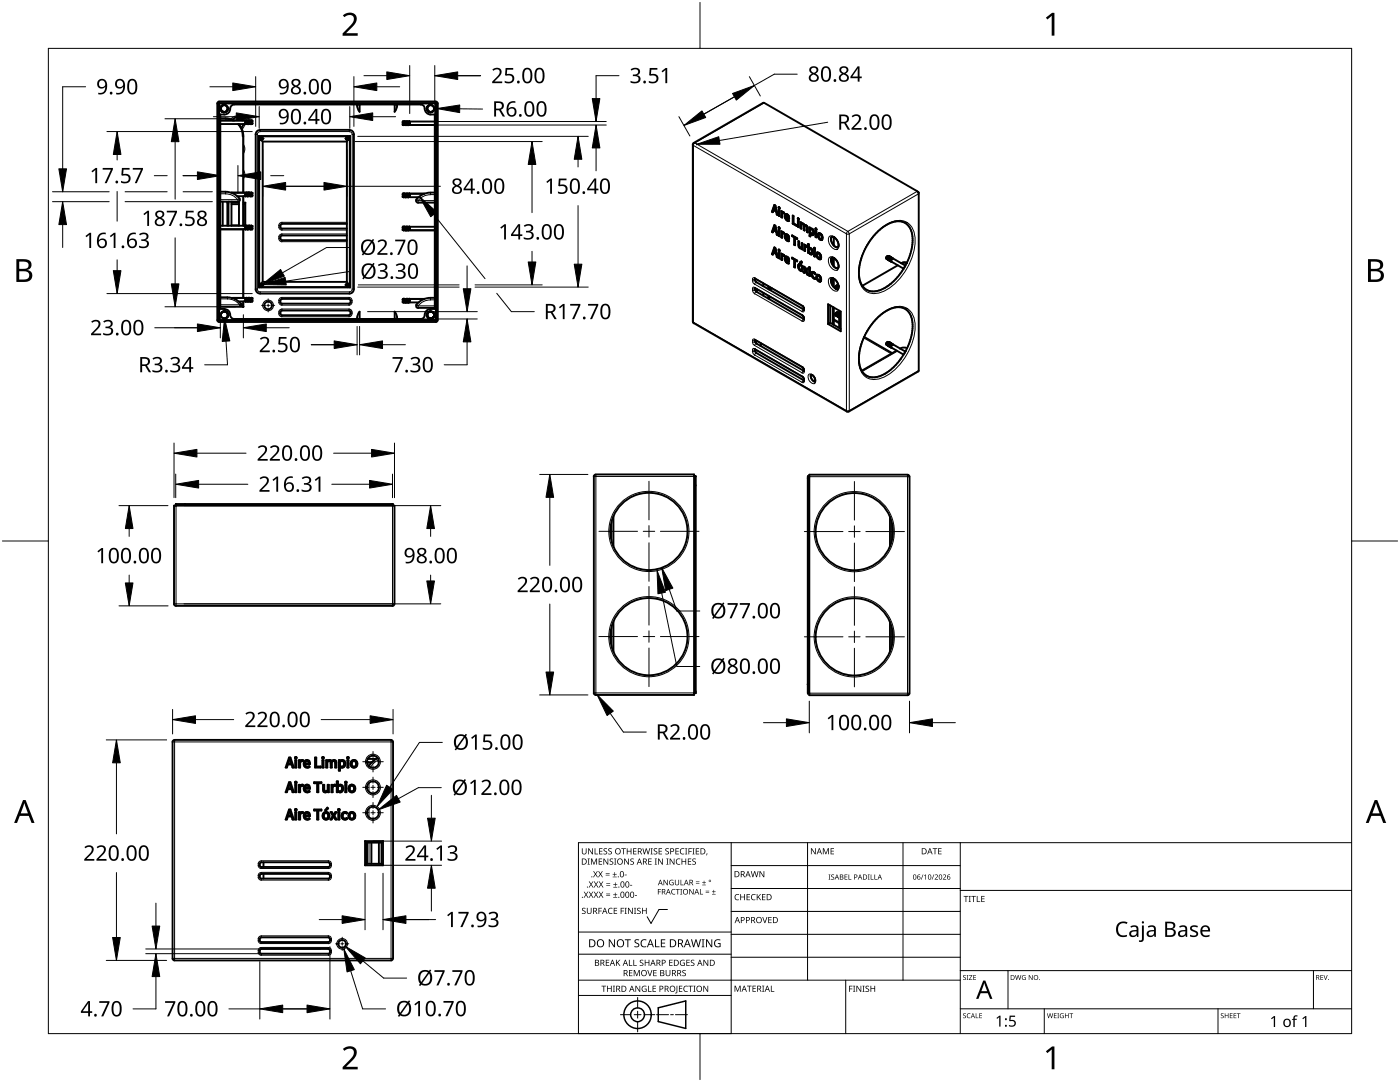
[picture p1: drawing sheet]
<svg xmlns="http://www.w3.org/2000/svg" width="279mm" height="216mm" viewBox="0 0 279 216" stroke-linecap="round" stroke-linejoin="round" font-family="sans-serif">
<g fill="none" stroke="#000" stroke-width=".2">
<path d="M45 38.7a2.88 2.88 0 0 1 2.5 1.2M45 23.6l-1 .1M45 38.3v.4h-1M46.1 23.8a1.48 1.48 0 0 1 1.4-.7 1.48 1.48 0 0 1 1.2 .9M47.5 39.8v.4M47.5 39.8h-3.5M47.8 39.6l-.3 .2M48.5 39.1v5.9M48.6 33.9a1.42 1.42 0 0 1 0 1.8M48.6 28.8a1.48 1.48 0 0 1 0 1.8M48.6 27.1h-.1v11.3M48.9 24.8l-.2 .5-.4 .5"/>
<path d="M51 26.8h.4v30.9h-.4M51.9 26.3l-.5 .2v.3M51.9 25.9v.4h17.8v-.4M69.7 26.3a.5 .5 0 0 1 .6 .5M70.6 26.8h-.3v30.9h.3M71.3 20.9h.5M79.3 20.9h-.5M83.1 39.8l.3 .2M85.9 38.9l-1.4 .3-1.1 .8M85.9 38.4v.4h.9M138.4 29l30.5 17.7v35.2l-30.5-17.6zM138.4 28.5h.2"/>
<path d="M138.6 28.5l-.3 .5v-.1M138.7 28.5l30.5 17.7 13.9-8M152.5 20.5l-13.8 8M183.4 38.7l-13.9 8v35.2l13.9-8M45.4 59.6l1.4 .3 1 .9h-3.8M45.4 59.3v.3h-1.4M48.5 45.8v13.6M51.4 57.7l.2 .5 .3 .1M51.9 58.6v-.4h17.8v.4M55.6 47.6a.73 .73 0 0 0 .7 .7M55.6 45.3l.2 .4 .5 .2M56 45h-.3v.3h.3"/>
<path d="M56 47.3h-.3v.3h.3M56 59.9h-.3v.4h.3M56.3 46.7a.64 .64 0 0 0-.7 .6M56.3 44.4a.66 .66 0 0 0-.7 .6M56.3 59.4a.65 .65 0 0 0-.7 .5M56.3 44.4h12.9M56.3 44.4v.3M56.3 46.7v.3M56.3 48.2h12.9M56.3 45.6v.3h12.9M56.3 59.6v-.3h13.4v.3M56.3 47.9v.3"/>
<path d="M69.2 46.7h-12.9M69.6 59.4a.55 .55 0 0 1 .6 .5M70 59.9h.3M70.3 59.9v.4h-.3M70.3 57.7l-.3 .5-.3 .1M83.4 40h3.4M83.4 40v.4M85.9 59.9l-1.4 .3-1.1 .8M85.9 59.4v.4h.9M150.2 57.9l.4 .7 .2-.3h.2M150.2 55.7v.3M150.2 57.6v.3"/>
<path d="M150.3 55.5h.3l.1 .1-.5 .1zM150.6 56.7l9.5 5.5M150.6 58.6l9.5 5.5M150.6 55.5l9.5 5.4M150.6 57.3l9.5 5.5M150.7 57.8l-.3 .2-.2-.1M150.7 57.5l-.4-.2-.1 .3 .5-.1M150.7 55.9l-.5 .1 .1 .4 .3 .3 .4-.4M153.5 57.4l.3 .3M154.8 49.8l-.1 .1M154.8 45.4l-.1 .1M154.8 41.4h-.1"/>
<path d="M155.5 49.8l-.1 .1M155.5 41.4h-.1M155.5 45.4h-.1M155.5 49.9l-.1 .1M155.5 41.5h-.1M155.5 45.5l-.1 .1M155.6 45.6h-.1M155.6 41.6h-.1M155.6 50l-.1 .1M156.3 50.9l-.1 .1M156.3 42.5h-.1M156.3 46.5h-.1"/>
<path d="M156.5 50.9l-.1 .1M156.5 42.5h-.1M156.5 46.5l-.1 .1M156.5 51h-.1M156.5 42.5l-.1 .1M156.7 47.1h-.1M156.7 51.5l-.1 .1M156.7 43.1h-.1M156.8 51.9l-.1 .1M156.8 47.5h-.1M156.8 43.4l-.1 .1M156.8 51.2l-.1 .1"/>
<path d="M156.8 46.8h-.1M156.8 42.8h-.1M156.9 52.2l-.1 .1M156.9 47.8h-.1M156.9 43.8h-.1M157 51.3l-.1 .1M157 46.9h-.1M157 42.8l-.1 .1M157.2 51.3l-.1 .1M157.2 46.9h-.1M157.2 42.9h-.1M157.2 52.5h-.1"/>
<path d="M157.2 44h-.1M157.2 48l-.1 .1M157.4 51.5l-.1 .1M157.4 47.1h-.1M157.4 43.1h-.1M157.4 52.5l-.1 .1M157.4 48.1h-.1M157.4 44.1h-.1M159.3 43.6h-.1M159.3 43.7h-.1M159.4 53.1h-.1M159.4 43.8h-.1"/>
<path d="M159.4 48.8l-.1 .1M159.4 52.8h-.1M159.4 53.4l-.1 .1M159.5 49.2l-.1 .1M159.6 53.8h-.1M159.7 49.5h-.1M159.8 54h-.1M159.8 52.9h-.1M159.9 49.5l-.1 .1M160.1 53.1l-.1 .1M160.1 53.8l-.1 .1M160.1 54l-.1 .1"/>
<path d="M160.1 53.5l-.1 .1M160.3 44.7h-.1M160.5 44.8l-.1 .1M160.5 45.1l-.1 .1M160.9 49.1l-.1 .1M160.9 45l-.1 .1M161 54.2l-.1 .1M161 53.8h-.1M161.1 49.1l-.1 .1M161.1 49.2h-.1M161.1 45.2l-.1 .1M161.1 45.5h-.1"/>
<path d="M161.5 53.3l-.1 .1M161.6 53.4l-.1 .1M161.7 53.5l-.1 .1M161.7 50.5l-.1 .1M161.7 49.5l-.1 .1M161.8 49.6h-.1M161.8 50.7h-.1M162 46.7l-.1 .1M162 45.7h-.1M162 50.5h-.1M162 54.6l-.1 .1M162 49.8l-.1 .1"/>
<path d="M162.1 50.7l-.1 .1M162.1 55h-.1M162.1 54.3l-.1 .1M162.1 50.2h-.1M162.1 45.7l-.1 .1M162.1 46.8l-.1 .1M162.3 55.3l-.1 .1M162.3 46.6l-.1 .1M162.3 46h-.1M162.3 46.9h-.1M162.4 54.4h-.1M162.4 46.3l-.1 .1"/>
<path d="M162.5 55.5l-.1 .1M162.5 49.5h-.1M162.5 54.4l-.1 .1M162.6 49.6h-.1M162.6 49.7h-.1M162.7 54.5l-.1 .1M162.7 55.6h-.1M162.8 45.6l-.1 .1M162.9 45.7l-.1 .1M162.9 45.8l-.1 .1M163 55.2h-.1M163 50.7l-.1 .1"/>
<path d="M163.1 55.6h-.1M163.1 54.9h-.1M163.1 50.4l-.1 .1M163.1 51.1l-.1 .1M163.3 55.9h-.1M163.3 51.4l-.1 .1M163.3 46.9h-.1M163.4 46.6h-.1M163.4 47.3h-.1M163.5 55h-.1M163.5 56.1h-.1M163.5 50.5l-.1 .1"/>
<path d="M163.5 51.6l-.1 .1M163.6 47.6h-.1M163.7 55.9l-.1 .1M163.7 55.2l-.1 .1M163.7 50.8h-.1M163.7 51.5h-.1M163.7 56.1l-.1 .1M163.7 51.7l-.1 .1M163.8 46.7h-.1M163.8 47.8h-.1M163.8 55.6l-.1 .1M163.8 51.2h-.1"/>
<path d="M164 46.9l-.1 .1M164 47.6l-.1 .1M164 47.9h-.1M164.1 47.3l-.1 .1M165.6 47.1a1.55 1.55 0 0 1 1.7 1.3 .91 .91 0 0 1-.5 1.4 2 2 0 0 1-1.4-2.5zM165.6 51.3a1.52 1.52 0 0 1 1.7 1.3 .78 .78 0 0 1 0 1.1 .78 .78 0 0 1-1.1 0 1.79 1.79 0 0 1-.6-2.4zM165.6 55.5a1.49 1.49 0 0 1 1.7 1.2 .91 .91 0 0 1-.5 1.4 1.82 1.82 0 0 1-1.2-2.6zM165.8 47.5l.5-.2v1.6M166.3 51.4v1.7M166.3 55.6v1.6M169.1 46.3h.2l.2 .4h-.6zM175 46.3a6.1 6.1 0 0 1 5.3-2.2 3.5 3.5 0 0 1 2.3 3.5 12.1 12.1 0 0 1-6.5 10.6 3.2 3.2 0 0 1-4.7-2.7 11.9 11.9 0 0 1 3.6-9.2z"/>
<path d="M180.9 52.5l-.5-.1-.6 .1M48.5 60.2v.8M55.6 60.3l.2 .4 .5 .2M55.6 62.6a.66 .66 0 0 0 .7 .6M56 62.3h-.3v.3h.3M56.3 61.7a.64 .64 0 0 0-.7 .6M56.3 61.7v.3M56.3 60.6v.3h13.4v-.3M56.3 62.9v.3M69.6 61.7a.54 .54 0 0 1 .6 .6M69.7 61.7h-13.4M69.7 62.9v.3"/>
<path d="M69.7 63.2h-13.4M69.7 61.7v.3M70 62.3h.3M70.2 62.6a.56 .56 0 0 1-.6 .6M70.2 60.3a.59 .59 0 0 1-.6 .6M70.3 62.3v.3M70.3 62.6h-.3M71.3 63.5h.5M79.3 63.5h-.5M83.1 60.8l.3 .2M83.4 61v.4M86.8 61h-3.4"/>
<path d="M138.3 64.1l.1 .4M150.2 70.1l.4 .8 .2-.4h.2M150.2 67.9v.3M150.2 69.8v.3M150.3 67.7l.1-.1 .3 .3h-.5zM150.6 70.8l9.5 5.5M150.6 68.9l9.5 5.5M150.6 67.7l9.5 5.5M150.6 69.6l9.5 5.4M150.7 68.1l-.5 .1 .1 .5 .3 .3 .4-.4M150.7 69.7l-.4-.1-.1 .3 .5-.1M150.7 70l-.3 .2-.2-.1"/>
<path d="M150.7 69.7v.1M150.9 68.2l.2 .5M151.8 68.7l-.1 .3M160.1 75.2v-.1l.3 .4 .1 .3-.1-.1M160.1 73.3v-.1l.2 .1 .2 .6M160.1 61.1v-.1l.2 .1 .2 .6M160.1 63v-.2l.3 .5 .1 .3M160.3 76h.1l.1 .2-.1 .2-.3-.1zM160.3 63.7l.1 .1 .1 .2-.1 .1h-.3zM160.4 74l-.3 .4 .3 .1 .1-.2-.1-.2M160.4 73.8l.1 .1M160.4 63.5l.1 .1"/>
<path d="M160.4 61.8l-.3 .4h.3l.1-.3M160.4 61.8l.1 .1M160.4 61.6l.1 .1M160.5 61.7v.2M160.5 63.6v.2M160.5 73.9v.3M160.5 75.8v.3M161.5 74.7a1.23 1.23 0 0 1 1.1 1.8 1.25 1.25 0 0 1-1.1-1.8zM166.3 61.3v3.5M166.4 64l1.1 .6M167.6 62v3.5M172.4 67.4l5.4 3.2"/>
<path d="M175 63.4a6.1 6.1 0 0 1 5.3-2.2 3.5 3.5 0 0 1 2.3 3.5 12.1 12.1 0 0 1-6.5 10.7 3.2 3.2 0 0 1-4.7-2.8 11.9 11.9 0 0 1 3.6-9.2zM179.1 70.1l-7 4M180.3 69.9l.5 .1M118.5 95.1h20M118.9 94.7v44M161.5 95.1h20M169 82.1l-.1-.1h.6l-.1 .1M181.1 94.7v44M35.1 100.9v20M78.3 100.9v20M122.1 104v4M178 104.1v4"/>
<path d="M34.7 120.5h44M118.5 138.3h20M122.1 125v4M161.5 138.3h20M178 125.1v4M34.4 148h44M34.8 147.6v44M73.6 156.2v1.8M75.6 151.6l-.8 .5-.8 1M78 147.6v44M51.5 172.7l.3 .5 .3 .1M51.5 175l.1 .3 .5 .3"/>
<path d="M51.5 175h.3M51.8 172.4h-.3v.3h.3M51.8 174.7h-.3v.3M52.1 174.1a.58 .58 0 0 0-.6 .6M52.1 171.8a.59 .59 0 0 0-.6 .6M52.1 174.4v-.3h13.4v.3M52.1 175.3v.3h13.4v-.3M52.1 173v.3h13.4v-.3M52.1 172.1v-.3h13.4v.3M65.5 174.1a.53 .53 0 0 1 .6 .6M65.5 171.8a.54 .54 0 0 1 .6 .6M65.8 172.4h.3v.3h-.3"/>
<path d="M65.8 174.7h.3v.3h-.3M66.1 172.7a.59 .59 0 0 1-.6 .6M66.1 175a.6 .6 0 0 1-.6 .6M73.6 161.3v1.8M73.6 168.1v4.3M34.4 191.2h44M51.5 187.7l.1 .3 .5 .3M51.5 190l.1 .3 .5 .3M51.5 187.3v.4M51.8 189.7h-.3v.3h.3M51.8 187.7h-.3M51.8 187.3h-.3"/>
<path d="M52.1 189.1a.64 .64 0 0 0-.6 .6M52.1 186.8a.58 .58 0 0 0-.6 .6M52.1 189.4v-.3h13.4v.3M52.1 188v.3h13.4v-.3M52.1 187v-.3h13.4v.3M52.1 190.3v.3h13.4v-.3M65.5 189.1a.58 .58 0 0 1 .6 .6M65.5 186.8a.53 .53 0 0 1 .6 .6M65.8 187.3h.3v.4h-.3M65.8 189.7h.3v.3h-.3M66.1 190a.61 .61 0 0 1-.6 .6M66.1 187.7a.6 .6 0 0 1-.6 .6"/>
<circle cx="53.5" cy="60.9" r="1.08"/>
<circle cx="129.5" cy="106" r="8"/>
<circle cx="170.5" cy="106.1" r="8"/>
<circle cx="129.5" cy="127" r="8"/>
<circle cx="170.5" cy="127.1" r="8"/>
<circle cx="74.4" cy="152" r="1.5"/>
<circle cx="74.4" cy="157.1" r="1.5"/>
<circle cx="74.4" cy="162.2" r="1.5"/>
<circle cx="68.3" cy="188.3" r="1.08"/>
</g>
<g fill="none" stroke="#000" stroke-width=".38">
<path d="M43.7 20.3l-.3 .1v.2l-.1 43.3 .4 .4M43.7 20.6v43.3M43.7 20.6h43.3M43.8 20.2l43.2 .1h.2l.1 .4M44 24h5v.7M44 23.6h1M44 21.6v.2M44 21.6h.1M44 21.9l.1 .2M44 21.8h.1M44 21.8v.1M44 21.4v.2"/>
<path d="M44 21.4h.1M44.1 22.1l.1 .1M44.2 22.2l.1 .1M44.3 22.3l.3 .1M44.3 21l-.3 .4M44.4 21h.7a.7 .7 0 0 0-1 .4 .7 .7 0 0 0 .4 .9 .7 .7 0 0 0 .9-.4M44.4 21h-.1M44.6 22.4h.1M44.6 22.4h.2M44.9 22.4h-.2M45 23.6l.7 .1 1 .3M45 23.7l1.5 .3"/>
<path d="M45 38.3a3.1 3.1 0 0 1 2.9 1.6l-.4 .4M45 38.3h-1M45 21a.62 .62 0 0 1 .4 .9M45.4 21.9l-.5 .5M45.4 21.4a.7 .7 0 0 1-.7 .9 .7 .7 0 0 1-.5-1 .7 .7 0 0 1 1.2 0v.6l-.2 .3M46.2 38.4h2.8v.8l-1.6-.1M46.4 23.9a1.2 1.2 0 0 1 2 .1M47.5 24.8a3.2 3.2 0 0 1 .9 2.4M47.6 24.8a3.4 3.4 0 0 1 1 2.4M48.6 24.8l-.5 .7M48.6 27.1v11.3M48.6 39.1v5.9"/>
<path d="M49 24.7h.1M49 39v.2M49 24.6v.2M49 38.5h.1M49 24.1h.1M49 24.7h-5M49 24.7v.1M49 24.4h.1M49 38.8h.1M49 24.4l.1 .4M49 38.8l.1 .4M49 38.8l.2 .3"/>
<path d="M49 24.4l.2 .3M49 39l.1 .2M49 24.6l.1 .2M49.1 38.5l.1-.1 .1 .8M49.1 24.1l.1-.1 .1 .8-.1-.1M49.1 24.1h.1M49.1 38.5l.1 .6M49.1 24.1l.1 .6M49.2 24.7h.1M49.2 39.1h.1M49.2 39.1l.1 .1M49.2 39.1l-.1 .1"/>
<path d="M49.2 24.7l-.1 .1M49.3 24.1l-.1-.1 .2 .8 .1-.1M49.3 24.1h.1M49.3 38.5l-.1-.1 .2 .8 .1-.1M49.3 38.5h.1M49.3 38.5l.2 .6M49.3 24.1l.2 .6M49.3 39.2h.1M49.3 39.1l.1 .1M49.4 38.5l.1-.1 .1 .8-.1-.1M49.4 24.1l.1-.1 .1 .8-.1-.1M49.4 24.1h.1"/>
<path d="M49.4 38.5l.1 .6M49.4 24.1l.1 .6M49.4 24.1h-.1M49.5 39.1h.1M49.5 24.7h.1M49.5 38.4l.2 .8 .1-.1M49.5 24l.2 .8 .1-.1M49.5 24h.1M49.5 38.4h.1M49.5 38.4l.1 .1M49.5 24l.1 .1M49.6 24.1h.1"/>
<path d="M49.6 38.5h.1M49.6 38.5l.2 .6M49.6 24.1l.2 .6M49.7 38.5l.1 .6M49.7 24.1l.2 .6M49.7 38.5l.1-.1 .2 .8M49.7 24.1l.1-.1 .2 .8-.1-.1M49.7 24.1h.1M49.7 24.1h-.1M49.8 39.1h.1M49.8 24.7h.1M49.9 39.1v.1"/>
<path d="M49.9 24.1l-.1-.1 .2 .8 .1-.1M49.9 24.1h.1M49.9 38.5l-.1-.1 .2 .8M49.9 38.5h.1M49.9 39.2h.1M49.9 38.5l.2 .6M49.9 24.1l.2 .6M49.9 39l.1 .1M49.9 24.6l.1 .1M50 38.5l.1-.1 .2 .8-.1-.1M50 24.1l.1-.1 .2 .8-.1-.1M50 24.1h.1"/>
<path d="M50 38.5l.2 .6M50 24.1l.2 .6M50 24.1h-.1M50.1 39.1h.1M50.1 24.7h.1M50.1 39.1l-.1 .1M50.2 24.7h.1M50.2 39.1h.1M50.2 24.1h.1M50.2 24.1v-.1l.1 .8v-.7M50.2 38.5v-.1l.1 .8M50.2 38.5h.1"/>
<path d="M50.2 38.5l.2 .1M50.3 38.5l.1 .5M50.3 24.1l.1 .5M50.3 39.1v.1M50.3 38.5v.7M50.3 24.1h.1M50.3 24.1l.1 .1M50.3 24.1h-.1M51 26.8v30.9M51.7 27.1h18.2M51.7 27.1v.1M51.7 27.1v30.2"/>
<path d="M51.7 27.2h18.1M51.7 27.2v30.1M51.9 26a.87 .87 0 0 0-.9 .8M51.9 25.9h17.8M52.4 28.2h16.8v28h-16.8zM69.7 26a.83 .83 0 0 1 .9 .8M69.8 27.2v30.1M69.9 27.1l-.1 .1M69.9 27.1v30.2M70.6 26.8v30.9M71.8 20.8v1.5l-.4-.6-.1-.9M78.8 20.8v1.5"/>
<path d="M79.2 21l-.1 .7-.4 .6M79.3 20.8v.1M80.4 39.1v.2M80.4 24.8v.1M80.4 38.8l.1 .5M80.4 24.4l.1 .5M80.4 38.7v.6M80.4 39.3h.1M80.4 24.9h.1M80.4 38.7l.2 .7-.1-.1M80.4 38.7h.1M80.5 38.6l.1 .7h.1"/>
<path d="M80.5 38.6h.1M80.5 24.9h.1M80.5 39.3h.1M80.5 38.6l.1 .1M80.5 24.9l.1 .1-.2-.8v.7M80.6 38.7h.1M80.6 24.3h.1M80.6 24.3l-.1-.1 .1 .8 .1-.1M80.6 38.7l.1 .6M80.6 24.3l.1 .6M80.6 24.3l.2-.1 .1 .8-.1-.1M80.6 38.7l.2-.1 .1 .8-.1-.1"/>
<path d="M80.7 38.7l.1 .6M80.7 24.3l.1 .6M80.7 24.9h.1M80.7 39.3h.1M80.8 38.6v.2M80.8 24.2v.2M80.8 38.6l.1 .8 .1-.1M80.8 38.6h.1M80.8 39.3h.1M80.8 38.6l.1 .1M80.8 24.2l.1 .8 .1-.1M80.8 24.2v.1"/>
<path d="M80.8 24.3h.1M80.9 24.3h.1M80.9 38.7h.1M80.9 24.3l.1 .6M80.9 38.7l.1 .6M81 24.3l.1-.1 .1 .8M81 38.7l.1-.1 .1 .8M81 38.7h.1M81 38.7l.1 .6M81 24.3l.1 .6M81 24.9h.1M81 39.3h.1"/>
<path d="M81.1 38.6l.1 .8M81.1 24.2l.1 .8M81.1 38.6l.1 .1M81.1 24.2l.1 .1M81.1 24.9h.1M81.1 39.3h.1M81.1 39.3l.1 .1M81.1 24.9l.1 .1M81.2 38.7h.1M81.2 24.3h.1M81.2 38.7l.1 .6M81.2 24.3l.1 .6"/>
<path d="M81.2 25h.1M81.3 24.3l.1-.1 .1 .8-.1-.1M81.3 38.7l.1-.1 .1 .8-.1-.1M81.3 38.7h.1M81.3 38.7l.1 .6M81.3 24.3l.1 .6M81.3 24.9h.1M81.3 39.3h.1M81.3 24.9v.1M81.3 39.3v.1M81.4 38.6l.1 .7h.2M81.4 38.6h.1"/>
<path d="M81.4 38.6l.1 .1M81.4 24.9h.1M81.4 39.3h.1M81.5 38.7h.1M81.5 24.3l-.1-.1 .1 .8 .2-.1M81.5 24.3h.1M81.5 38.7l.2 .6M81.5 24.3l.2 .6M81.6 38.7l.2 .3M81.6 24.3l.2 .3M81.6 38.7h.1M81.7 24.9h.1"/>
<path d="M81.7 39.3h.1M81.7 24.2l-.1 .1M81.7 38.6l-.1 .1M81.7 38.6v.2M81.7 24.2v.2M81.7 24.2l.1 .4M81.7 38.6l.1 .4M81.8 38.7h.1M81.8 38.7v.1M81.8 24.3v.6M81.8 24.3v.1M81.8 38.7v.6h1.7"/>
<path d="M81.8 39h.1M81.8 24.6h.1M81.8 24.9v.1M84.7 38.6h-2.9M85.2 21.6v.2M85.2 21.9l.1 .2M85.2 21.6h.1M85.2 21.8h.1M85.2 21.8v.1M85.2 21.4v.2M85.2 21.4h.1M85.3 22.1l.5 .3"/>
<path d="M85.4 21.2l-.2 .2M85.4 21.1v.1M85.5 21l-.1 .1M85.6 21h.7a.7 .7 0 0 0-1 .4 .7 .7 0 0 0 .4 .9 .7 .7 0 0 0 .9-.4M85.6 21h-.1M85.8 22.4h.1M85.8 22.4h.2M85.9 22.9a1.36 1.36 0 0 1-1.2-1.6l-.4-.4h-.4l-37.1-.1a.98 .98 0 0 0-.9 1.2 1.46 1.46 0 0 1-1.9 .8v38.8a1.5 1.5 0 0 1 2 1.6l.4 .4 .3 .1 37.3-.1a.94 .94 0 0 0 .8-1.1 1.14 1.14 0 0 1 1.1-.8M86 22.8h.8v38.8h-.8M86.2 21a.66 .66 0 0 1 .4 .9M86.6 21.9l-.2 .3-.5 .2M86.6 21.4a.7 .7 0 0 1-.5 .9 .7 .7 0 0 1-.8-.6"/>
<path d="M86.8 38.4a3.6 3.6 0 0 0-3.8 1.6l.4 .5M86.8 24.9h-5M86.8 24.2h-5M87 20.6h.1M87 20.6v43.3M87.4 20.6v43.2M138.3 28.9v35.2l.1 .4M138.4 28.5l-.1 .4M152.3 20.5h.2M152.3 20.5l-13.8 8M152.5 20.5l30.5 17.7 .3 .5M183.2 38.3h.1"/>
<path d="M183.3 38.3v.1M183.3 38.4h.1M183.4 38.7l-.1 35.4M44 40.2h3.5M44.5 40.2v4.8M45.4 40.4l.2 .3M45.4 40.4v4.6M45.4 40.4h.2M45.4 59.4a3.6 3.6 0 0 1 3 1.6M45.4 59.3h-1.4M45.6 40.2v4.8M46.2 40.7h1.5"/>
<path d="M46.2 40.4h1.5M46.2 40.2v4.8M46.3 59.4h2.7v.7M47.7 45h-1.5M47.7 40.2v4.8M48.6 40.4h.4M48.6 40.7h.1M48.6 45.8v13.6M48.7 45h.1M48.7 45h-.1M48.7 40.7v4.3M49 40.4l-.3 .3"/>
<path d="M49 40.4v4.6h-5M49 60v.2M49 45.6v.2M49 45v.8l-5-.1M49 45.1h.1M49 59.5h.1M49 45.4h.1M49 59.8h.1M49 59.8l.2 .3M49 59.8l.1 .4M49 45.4l.1 .4M49 45.4l.2 .3"/>
<path d="M49 60l.1 .2M49 45.7l.1 .1M49.1 45.1l.1-.1 .1 .8M49.1 59.5l.1-.1 .1 .8-.1-.1M49.1 59.5l.1 .6M49.1 45.1l.1 .6M49.1 45.7v.1M49.2 45.7h-.1M49.2 45.7h.1M49.2 45.7l.1 .1M49.3 59.5h.1M49.3 59.5l-.1-.1 .2 .8 .1-.1"/>
<path d="M49.3 45.1l-.1-.1 .2 .8 .1-.1M49.3 45.1h.1M49.3 59.5l.2 .6M49.3 45.1l.2 .6M49.3 45.8h.1M49.3 45.7l.1 .1M49.4 45.1l.1-.1 .1 .8-.1-.1M49.4 59.5l.1-.1 .1 .8-.1-.1M49.4 59.5l.1 .6M49.4 45.1l.1 .6M49.5 45.7h.1M49.5 59.4l.2 .8 .1-.1"/>
<path d="M49.5 59.4h.1M49.5 59.4l.1 .1M49.6 59.5h.1M49.6 45.1l-.1-.1 .2 .8 .1-.1M49.6 45.1h.1M49.6 59.5l.2 .6M49.6 45.1l.2 .6M49.6 45.6l.1 .1M49.7 59.5l.1 .6M49.7 45.1l.1 .6M49.7 45.1l.1-.1 .2 .8M49.7 59.5l.1-.1 .2 .8"/>
<path d="M49.8 45.7h.1M49.9 45.7h-.1M49.9 45.7v.1M49.9 59.5l-.1-.1 .2 .8M49.9 59.5h.1M49.9 45.1l-.1-.1 .2 .8M49.9 45.1h.1M49.9 45.8h.1M49.9 59.5l.2 .6M49.9 45.1l.2 .6M50 45.7v.1M50 45.1l.1-.1 .2 .8-.1-.1"/>
<path d="M50 59.5l.1-.1 .2 .8-.1-.1M50 59.5l.2 .6M50 45.1l.2 .6M50.1 45.7h.1M50.1 45.7l-.1 .1M50.2 59.4l.2 .1-.1 .7zM50.2 45.7h.1M50.2 45.7h-.1M50.2 59.5h.1M50.2 59.5l.2 .1M50.2 45.1l.2 .1M50.2 45.1h.1"/>
<path d="M50.2 45.1v-.1l.1 .8M50.3 59.5l.1 .5M50.3 45.1l.1 .5M50.3 45.7v.1M50.3 45.1v.7M51 57.7a.93 .93 0 0 0 .9 .9M51.7 57.3h.1M51.9 58.6h17.8M56 45.3l.3 .3M56 45v.3M56.3 44.7l-.3 .3M56.3 59.6l-.3 .2v.5"/>
<path d="M56.3 44.7h12.9M56.3 45.6h12.9M69.2 47h-12.9l-.3 .1v.5l.3 .4 12.9-.1M69.6 59.6l.3 .2 .1 .5M69.7 59.6h-13.4M69.8 57.3h-18.1M69.8 57.3h.1M69.9 57.3h-18.2M70.6 57.7a.89 .89 0 0 1-.9 .9M80.4 59.8l.1 .5M80.4 45.8v.1M80.4 45.4l.1 .5"/>
<path d="M80.4 59.7v.6M80.4 59.7h.1M80.4 45.9h.1M80.4 45.2l.2 .8-.1-.1M80.4 59.6l.2 .8-.1-.1M80.4 45.2v.7M80.4 59.6v.1M80.4 45.2l.1 .1M80.4 59.6l.1 .1M80.5 59.6l.1 .8 .1-.1M80.5 59.6h.1M80.5 59.6l.1 .1"/>
<path d="M80.6 59.7h.1M80.6 45.3h.1M80.6 45.3l-.1-.1 .1 .8 .1-.1M80.6 45.3l.1 .6M80.6 59.7l.1 .6M80.6 59.7l.2-.1 .1 .8-.1-.1M80.7 45.3h-.1M80.7 59.7l.1 .6M80.7 45.9h.1M80.7 45.2l.2 .8-.2-.7zM80.8 45.2v.2M80.8 59.6v.2"/>
<path d="M80.8 59.6l.1 .8 .1-.1M80.8 59.6h.1M80.8 59.6l.1 .1M80.8 45.2l.1 .8 .1-.1M80.8 45.2v.1M80.8 45.3h.1M80.9 59.7h.1M80.9 45.3h.1M80.9 45.3l.1 .6M80.9 59.7l.1 .6M81 45.3l.1-.1 .1 .8M81 59.7l.1-.1 .1 .8"/>
<path d="M81 59.7l.1 .6M81 45.3l.1 .6M81 45.3h-.1M81 45.9h.1M81.1 59.6l.1 .8M81.1 45.2l.1 .8M81.1 45.2l.1 .1M81.1 59.6l.1 .1M81.1 45.9h.1M81.2 45.9v.1M81.2 59.7h.1M81.2 45.3h.1"/>
<path d="M81.2 45.3l.1 .6M81.2 59.7l.2 .6M81.2 46h.1M81.3 45.3l.1-.1 .1 .8-.1-.1M81.3 59.7l.1-.1 .1 .8-.1-.1M81.3 59.7l.1 .6M81.3 45.3l.1 .6M81.3 45.3h-.1M81.3 45.9v.1M81.3 45.9h.1M81.4 59.6l.1 .8 .2-.1M81.4 59.6h.1"/>
<path d="M81.4 59.6l.1 .1M81.5 59.7h.1M81.5 45.3l-.1-.1 .1 .8 .2-.1M81.5 45.3h.1M81.5 45.3l.2 .6M81.5 59.7l.2 .6M81.6 59.7l.2 .3M81.6 45.3l.2 .3M81.6 59.7h.1M81.6 45.3h-.1M81.7 45.9h.1M81.7 45.2l-.1 .1"/>
<path d="M81.7 59.6l-.1 .1M81.7 45.2v.2M81.7 59.6l.1 .4M81.7 59.6v.2M81.7 45.2l.1 .4M81.8 45.3h.1M81.8 45.3v.1M81.8 59.7h.1M81.8 59.7v.1M81.8 45.2h5M81.8 45.6h.1M81.8 45.3v.6"/>
<path d="M81.8 59.7v.6h1.7M81.8 45.9h5M81.8 60h.1M81.8 45.9v.1M83.4 40.4h3.4M84.7 59.6h-2.9M86.8 59.4a3.7 3.7 0 0 0-3.8 1.6 .41 .41 0 0 0 .4 .5M150.6 55.6h.1M150.6 57.5h.1M150.7 55.6h.1M150.7 57.5h.1M150.7 55.6l9.5 5.5"/>
<path d="M150.7 57.5l9.5 5.5M150.7 55.6v.4l.3 .3M150.7 57.5v.4M150.7 57.9l.2 .2M150.9 58.1l.1 .1M151 56.3h.1M151 58.2h.1M151 58.2l9.4 5.5M151 56.3l9.4 5.5M151 57.7l-.3 .2M151.3 57.9l-.4 .2M152.3 56.9l-.1 .1"/>
<path d="M152.3 56.5v.6M152.3 58.4v.6M153.3 57.1v.6M153.3 59v.6M153.5 57.6h.4M153.5 57.2v.6M153.5 59.1v.6M153.9 57.6h.1M154 46.3l.5-1.4 .2 .1 .5 1.9-.2-.1M154 42.2l.5-1.3 .2 .1 .5 1.9-.2-.1M154 50.7l.5-1.3 .2 .1 .5 1.9-.2-.1M154 57.5l-.1 .1"/>
<path d="M154.1 50.7h-.1M154.1 46.2l-.1 .1M154.1 42.2h-.1M154.1 50.7h.2M154.1 46.2l.2 .1M154.1 42.2l.2 .1M154.4 50.4l.6 .2M154.4 46l.6 .2M154.4 41.9l.6 .3M154.4 46l.5 .3M154.4 41.9l.5 .3M154.4 50.4l.5 .3"/>
<path d="M154.4 46l-.2 .4-.2-.1M154.4 41.9l-.2 .5-.2-.2M154.4 50.4l-.2 .4-.2-.1M154.6 44.9l-.5 1.3M154.6 49.4l-.5 1.3M154.6 40.9l-.5 1.3M154.6 41.1h.1M154.6 49.6h.1M154.6 45.1h.1M154.6 41.1l-.2 .7 .4 .2M154.6 49.6l-.2 .7 .4 .2M154.6 45.1l-.2 .7 .4 .3"/>
<path d="M154.6 45.1l.2 .7M154.6 49.6l.2 .6M154.6 41.1l.2 .6M154.7 49.5h.1M154.7 41.1h.1M154.7 49.5l.2 .7M154.7 45.1l.2 .6M154.7 41.1l.2 .6M154.7 45.1h-.1M154.7 41.1h-.1M154.7 49.5l-.1 .1M154.8 50.2v.3"/>
<path d="M154.8 45.8v.3M154.8 41.7v.3M154.9 50.2h-.1M154.9 41.7h-.1M154.9 45.7l-.1 .1M154.9 50.2l-.1 .3M154.9 41.7l-.1 .3M154.9 45.7l-.1 .4M154.9 50.7l.1 .6M154.9 46.3l.1 .5M154.9 42.2l.1 .6M155 50.6l.1 .6"/>
<path d="M155 42.2l.1 .6M155 46.2l.1 .6M155 50.6l-.1 .1M155 42.2h-.1M155 46.2l-.1 .1M155.1 46.8h-.1M155.1 51.2l-.1 .1M155.1 42.8h-.1M155.1 51.2l.1 .1M155.1 46.8h.1M155.1 42.7l.1 .1M155.4 45.8l.2 .1v1.2l-.2-.1z"/>
<path d="M155.4 50.3l.2 .1v1.2l-.2-.1zM155.4 41.8l.2 .1v1.2l-.2-.1zM155.5 45.4h.1M155.5 49.8h.1M155.5 49.8l.1 .2M155.5 45.4l.1 .2M155.5 41.4l.1 .2M155.5 41.3l-.1 .2 .2 .1M155.5 41.3l.1 .2M155.5 41.9v1.1M155.5 45.9v1.1M155.5 50.3v1.1"/>
<path d="M155.5 51.4l.1 .1M155.5 47h.1M155.5 43h.1M155.5 51.4l-.1 .1M155.5 43h-.1M155.5 47h-.1M155.6 41.5v.1M156 42.2v1.1M156 46.2v1.1M156 50.6v1.1M156 51.7l.1 .1M156 43.3h.1"/>
<path d="M156 47.3h.1M156 43.3h-.1M156 47.3l-.1 .1M156 51.7l-.1 .1M156.1 46.5l-.2-.4v1.3M156.1 50.9l-.2-.3v1.2M156.1 42.4l-.2-.3v1.2M156.2 42.4h-.1M156.2 50.8l-.1 .1M156.2 42.5l-.1 .9-.2-.1M156.2 46.5l-.1 1-.2-.1M156.2 51l-.1 .9-.2-.1"/>
<path d="M156.2 42.4h.1M156.2 50.8h.1M156.2 46.4l-.1 .1M156.2 46.4l.3 .1v.1l-.3-.1M156.2 50.8l.3 .1M156.2 42.3l-.1 .1M156.2 42.3l.3 .1v.2l-.3-.1M156.2 42.5h.1M156.2 46.5h.1M156.2 51h.1M156.2 42.3v.1M156.2 46.3v.1"/>
<path d="M156.3 50.9l-.1 .1M156.3 42.5h-.1M156.3 46.5h-.1M156.3 50.9l.2 .1M156.3 46.5h.2M156.3 46.5h.1M156.3 42.5h.2M156.3 42.5h.1M156.3 50.9h.1M156.5 50.9v.2l-.3-.1M156.8 43.3l.7 .4v-.1M156.8 51.7l.7 .4v-.1"/>
<path d="M156.8 47.3l.7 .4v-.1M156.8 51.7l.7 .3M156.8 43.3l.7 .3M156.8 51.7l.1 .4M156.8 43.3l.1 .3M156.8 47.3l.1 .4M156.8 51.2l-.1 .3 .2 .6M156.8 46.7l-.1 .4 .2 .6M156.8 42.7l-.1 .4 .2 .5M156.8 42.7a.87 .87 0 0 0 .6 1.4v-.2h-.3M156.8 42.7l.4 .1M156.8 46.7a.87 .87 0 0 0 .6 1.4l-.5-.4"/>
<path d="M156.8 46.7l.4 .1M156.8 51.2l.4 .1M156.8 51.2a.87 .87 0 0 0 .6 1.4l-.5-.5M156.9 52.1l.5 .4M156.9 47.7l.5 .4M156.9 43.6l.2 .3M156.9 51.4l.2-.1 .3 .2M156.9 46.9l.2-.1 .3 .3M156.9 42.9l.2-.1 .3 .3M156.9 47.2l-.1 .1M156.9 51.4l-.1 .2 .5 .3M156.9 51.4l.3 .1 .1 .4"/>
<path d="M156.9 42.9l.3 .1 .1 .4M156.9 42.9l-.1 .2 .5 .3M157.1 43.9l.3 .2M157.2 51.3h.1M157.2 42.8h.1M157.2 46.8h.1M157.2 51.3l.2 .2M157.2 42.8l.2 .3M157.2 46.8l.2 .3M157.4 51.5v.1M157.4 43.1h.1M157.4 47.1l-.1 .4-.2-.6h-.2l-.1 .2 .7 .5"/>
<path d="M157.4 51.5l-.1 .4M157.4 43.1l-.1 .3M157.4 43.1l.1 .5M157.4 47.1l.1 .5M157.4 51.6l.1 .4M157.4 52.5h.1M157.4 44.1h.1M157.4 48.1h.1M157.5 47.6h.1M157.5 52h.1M157.5 43.6h.1M158.1 47.1v-.1l1 .5v.2l-.4-.2"/>
<path d="M158.1 51.6v-.2l1 .6v.2l-.4-.3M158.1 47.1l.4 .3M158.1 51.6l.4 .2M158.2 51.5l.4 .3M158.2 47v.1M158.2 51.5h.1M158.2 47.1l.4 .2M158.2 51.5l-.1 .1M158.2 47.1h-.1M158.2 43l.2 .1v1.5l.6 .3v.2l-.8-.5zM158.3 44.6l.7 .4M158.3 43.1v1.5"/>
<path d="M158.3 44.6h-.1M158.5 47.4v1.4M158.5 51.8v1.5M158.6 53.2l-.1 .1M158.6 48.8h-.1M158.6 47.3l-.1 .1M158.6 51.8h-.1M158.6 53.2l.1 .1M158.6 48.8h.1M158.6 47.3v1.5M158.6 51.8v1.4M158.7 51.9l.4 .2"/>
<path d="M158.7 47.5l.4 .1M158.7 47.5v1.4l-.2-.1M158.7 51.9v1.5l-.2-.1M159.2 44l.2 .1v1.2l-.2-.1zM159.3 43.5v.1M159.3 43.6l.1 .2M159.3 45.2h-.1M159.3 45.2h.1M159.3 44.1v1.1M159.4 52.7a.86 .86 0 0 1 .7 1.3M159.4 52.7a.79 .79 0 0 0-.1 .9 .79 .79 0 0 0 .8 .4M159.4 48.2l.1 1 .4 .3"/>
<path d="M159.4 52.8l.1 .8 .6 .4M159.6 52.9a.55 .55 0 0 1 .5 .4 .55 .55 0 0 1-.2 .6M159.6 52.9a.63 .63 0 0 0 .3 1M159.6 52.9a.63 .63 0 0 1 .4 1M159.6 52.4l.3-.2 .2 .2-.4 .2M159.6 52.4l.1 .2M159.7 52.3v.3M159.7 52.3l-.1 .1M159.9 45.5h-.1M159.9 45.5h.1M159.9 44.4v1.1M159.9 49.4a.34 .34 0 0 1-.3-.1 .34 .34 0 0 1-.1-.4v-.7l-.2-.1v.8a.52 .52 0 0 0 .6 .6"/>
<path d="M159.9 44.6h.1M159.9 44.6l-.1-.3v1.2M159.9 52.2l-.2 .1M159.9 44.8v.8l-.1-.1M160 53.9h-.1M160 44.7h.2l.3 .1v1.1M160 49.5h-.1M160 44.7l.4 .2v1M160 44.7l-.1 .1M160 49.3l-.1 .1M160 49.3v-.8l.2 .1v1.2l-.2-.1M160 49.5h.1"/>
<path d="M160 49.5v.2M160 44.6h.1M160 44.6l.4 .1 .1 .3M160.1 48.5v.8M160.1 49.3h-.1M160.1 49.5h.1M160.1 49.5v.2M160.1 49.5h-.1M160.1 49.7h.1M160.1 49.7h-.1M160.1 54h.1M160.5 54.3l.1 .1"/>
<path d="M160.5 54.3l-.1 .1M160.5 45.9h.1M160.5 45.9h-.1M160.6 53.3l.2 .6M160.6 45.1l.2-.1 .3 .2M160.6 49.9l-.1 .1M160.6 49.9l.1 .1M160.6 48.8v1.1M160.6 45.1l.4 .2v1M160.6 45.1v.9l-.2-.1M160.6 44.9l.3 .1 .2 .2M160.6 44.9l-.1 .1"/>
<path d="M160.7 49.1l-.2-.3v1.2M160.7 53.9l-.3 .5M160.8 49l-.1 .1M160.8 49.2l-.1 .9-.2-.1M160.8 54.1l-.3 .4-.1-.1M160.8 54.1h.1M160.8 49h.1M160.8 53.9l-.3 .4M160.8 53.9h-.1M160.8 54.1l.1 .3M160.8 49l.3 .1v.2l-.3-.1M160.8 49.2h.1"/>
<path d="M160.8 53.9l-.2-.6-.2-.1 .3 .7M160.8 53.9h.1M160.9 49.1l-.1 .1M160.9 54.1l.1 .2M160.9 54.1h-.1M160.9 49.1l.2 .1M160.9 49.1h.1M160.9 54.4l.2 .4M160.9 54.1l.4 .8-.2-.1M160.9 53.7l-.1 .2M160.9 53.7l.2-.2 .1 .2-.3 .4M161 54.3l-.1 .1"/>
<path d="M161 54.3l.2 .4M161 53.7l-.2 .2M161 53.7h-.1M161.1 45.2v1M161.1 53.6l-.1 .1M161.1 45.2l.1 1.2-.2-.1M161.1 46.2l.1 .1M161.1 46.2l-.1 .1M161.2 54.7l-.1 .1M161.2 54.7h.1M161.3 50.4v-1.7l.1 .1v.7a.8 .8 0 0 1 .7 1.2M161.4 50.4h-.1"/>
<path d="M161.4 50.4h.1M161.4 48.7v1.7M161.4 50.4v.1l-.1-.1M161.4 50.4l.3 .3h.4M161.4 49.6a.44 .44 0 0 1 .6 0 .44 .44 0 0 1 .1 .6l-.1 .3M161.4 49.6a.54 .54 0 0 1 .6 .3 .54 .54 0 0 1-.1 .6M161.4 50.3l.1 .1M161.4 49.6v.7M161.5 53.8l.2 .1v1.2l-.2-.1zM161.5 50.4l.1 .1M161.5 50.4h-.1M161.5 53.3v.2l.2 .1"/>
<path d="M161.5 53.3h.1M161.5 53.3l.2 .2M161.6 53.3l.1 .2M161.6 54.9l.1 .1M161.6 53.8v1.1M161.6 54.9l-.1 .1M161.6 50.5l.5 .2M161.6 50.5l.3 .1M161.7 45.4v1.6M161.7 47v.1M161.7 47l-.1 .1M161.7 53.5v.1"/>
<path d="M161.7 45.6l-.1-.2v1.7M161.7 45.6h.1M161.7 45.6a.77 .77 0 0 1 .7 .5 .77 .77 0 0 1-.2 .8l-.5-.3M161.7 46.6v.6l-.1-.1M161.7 45.8a.55 .55 0 0 1 .6 .3 .55 .55 0 0 1-.1 .6M161.7 45.8l.1 .7M161.7 45.8a.44 .44 0 0 1 .6 0 .44 .44 0 0 1 .1 .5l-.2 .4M161.8 46.5l-.1 .1M161.8 46.5l.1 .1M161.9 50.5v.1M161.9 46.6l.1 .1M162 50.5l-.1 .1"/>
<path d="M162 46.7h.2M162 46.7l.3 .2M162 50.5h.1M162.1 54.3a.87 .87 0 0 0 .7 1.3l-.1-.2a.61 .61 0 0 1-.5-.9M162.1 54.3h.3l.3 .3M162.1 54.3a.95 .95 0 0 0 .6 1.3M162.2 54.5l.2-.1 .3 .2M162.2 54.5l.4 .2 .1-.1M162.5 49.9l.1 .1v1.2l-.1-.1zM162.5 49.5l.1 .2M162.5 49.4v.2h.2M162.5 49.4l.2 .2"/>
<path d="M162.6 51.1h-.1M162.6 51.1h.1M162.6 50v1.1M162.8 46.1l.1 .1v1.2l-.1-.1zM162.8 45.6v.2h.2M162.8 45.6l.2 .2M162.8 45.6l.1 .2M162.9 47.2l-.1 .1M162.9 47.2v.1M162.9 46.1v1.1M163 45.8h.1M163.1 54.9l-.1 .5 .4 .6"/>
<path d="M163.1 50.4l-.1 .5 .4 .7M163.1 54.8a.84 .84 0 0 0-.1 .9 .84 .84 0 0 0 .7 .5M163.1 50.4a.84 .84 0 0 0-.1 .8 .84 .84 0 0 0 .7 .5M163.2 54.8h-.1M163.2 54.8l.3 .2M163.2 50.4h-.1M163.2 50.4a.94 .94 0 0 1 .6 1.3M163.2 55l-.1 .5 .3 .5M163.2 50.6l-.1 .5 .3 .4M163.2 55a.63 .63 0 0 1 .4 1M163.2 55h.1M163.2 50.6a.63 .63 0 0 1 .4 .9"/>
<path d="M163.2 50.6h.1M163.3 50.5l-.1 .1M163.3 50.5a.63 .63 0 0 1 .4 1M163.4 46.5l.4 .1 .3 .5M163.4 46.5a.84 .84 0 0 0 .6 1.4M163.4 46.6v.8M163.4 56l.3 .1M163.4 51.6l.3 .1M163.4 56h.2M163.4 51.5h.2M163.4 47.4l.6 .5M163.5 47.4l.4 .3"/>
<path d="M163.5 55h-.3M163.5 55l.3 .4-.1 .5M163.5 46.7a.55 .55 0 0 1 .6 .4 .55 .55 0 0 1-.2 .6M163.5 46.7l-.1 .3 .1 .4M163.5 46.7a.63 .63 0 0 1 .4 1M163.5 55l.4 .6-.1 .5M163.6 56h.1M163.6 51.5h.1M163.7 55.9l-.1 .1M163.7 51.5h-.1M163.7 55.9h.1M163.7 51.5h.1"/>
<path d="M163.7 56.2h.1M163.7 51.7h.1M163.8 56.1h-.1M163.8 51.7h-.1M163.8 56.1l-.1 .1M164.1 47.8l-.1 .1M164.1 47.1h.1M164.1 47.1v.7M165.8 47.5l.2 .8 .4 .7M165.8 47.5h.1M166.2 52.9h.1M166.2 57h.1"/>
<path d="M166.2 51.4a.49 .49 0 0 0-.4 .3 .49 .49 0 0 0 .1 .6l.3 .6M166.2 51.4l.2 .1M166.2 55.5a.49 .49 0 0 0-.4 .4 .49 .49 0 0 0 .1 .5l.3 .6M166.2 55.5l.2 .1M166.2 52.9l.1 .1M166.2 57l.1 .2M166.2 51.4v1.5M166.2 55.5v1.5M166.3 53v.1M166.3 57.2h.1M166.3 57.2l.5 .4M166.3 53.1l.1 .1"/>
<path d="M166.4 51.5l.6 .5 .3 .8a.43 .43 0 0 1 .1 .6 .43 .43 0 0 1-.6 .1l-.4-.3M166.4 55.6l.6 .6 .3 .9M166.4 47.3h-.1a.31 .31 0 0 0-.3 0 .31 .31 0 0 0-.2 .2M166.4 47.3l.8 1 .2 .6-.1 .4M166.4 49l.4 .3h.4M166.4 47.3v1.7M166.4 51.5v1.7M166.4 55.6v1.7M166.7 57.2l.1 .4M166.7 57.2v.3l.2 .1M166.8 57.6l.2 .1M166.8 57.6h.1"/>
<path d="M166.9 57.4h.1M167 57.7h.1M167.1 57l-.2 .4M167.1 57h.1M167.1 57l-.4 .2M167.1 57l-.2 .2v.3M167.1 57.5h.1M167.1 57.7h.1M167.2 57.7h-.1M167.2 57.7h.1M167.3 49.3h-.1M167.3 57l-.3 .2v.5"/>
<path d="M167.3 57h.1M167.3 57.1l-.2 .4M167.3 57.1h.1M167.3 57.1l-.2 .2v.3M167.3 57.1l-.2 .6M167.3 57.4l-.1 .3M167.3 57.2v.2M167.3 57.1l.1 .1M167.3 57.1a.38 .38 0 0 0-.4 .1 .38 .38 0 0 0 .1 .5M167.4 57.2h.1M167.4 57.1l-.3 .6M176.9 51.3l.1 .4"/>
<path d="M176.9 51.3v.3l.2 .1M177 51.7h.1M177.1 51.5h.1M177.2 51.8h.1M177.3 51.1l-.2 .4M177.3 51.1h.1M177.3 51.1l-.4 .2M177.3 51.1l-.2 .2v.4M177.3 51.6v.1M177.4 56.9l-.7 .5a3.2 3.2 0 0 1-4.6-.3v-.1M177.4 51.9v.1M177.4 52h.1"/>
<path d="M177.5 51.1l-.4 .2 .1 .5M177.5 51.3l-.2 .3M177.5 51.1h.1M177.5 51.3h.1M177.5 51.2l-.2 .2v.4M177.5 51.2h.1M177.5 51.8h.1M177.5 51.7v.1M177.5 51.2v.1M177.5 51.2l-.1-.1-.1 .1-.2 .3 .2 .4M177.6 52.1h.1M177.7 51.2l-.4 .3 .1 .5"/>
<path d="M177.7 56.7l-.4 .3M177.7 51.2h.1M177.7 51.4l-.2 .3M177.7 51.4h.1M177.7 51.4l-.2 .1v.4M177.7 56.7h.1M177.8 51.4l-.2-.2-.2 .2-.1 .4 .2 .2M177.9 51.5l-.2 .4M177.9 51.4h.1M177.9 51.4v-.1a.45 .45 0 0 0-.3 .8M177.9 51.5h.1M177.9 51.5v-.1h-.2l-.2 .4 .3 .3"/>
<path d="M177.9 51.5l-.2 .2 .1 .3M178.1 51.5l-.3 .2 .1 .5M178.1 51.5h.1M178.2 51.6l-.3 .3M178.2 51.6h.1M178.2 51.6l-.1-.1-.3 .2v.5l2.5 1.4M178.3 51.6l-.4 .3v.3M178.3 51.6l2.4 1.4-.4 .6M179.2 52.9l-7.1 4.1M180.3 53.6l-1.2 1.7-1.4 1.4M180.9 52.5l-.2 .5M180.9 52.5l-.5-.1-.6 .1"/>
<path d="M181 52.5h-.1M181 52.4h-.7l-.5 .1M181 52.4l.9-2.7a4.8 4.8 0 0 0-1.2-5.2 4.5 4.5 0 0 0-5 1.2l-1.4 1.5-1.2 1.6-.9 1.8-.5 1.8a6 6 0 0 0 .4 4.6M181 52.4v.1M43.7 63.9h43.3M43.7 63.9h.1M44 61.2h4.6M44.1 62.6a.73 .73 0 0 0 .3 .9M44.6 62.1l-.5 .5a.7 .7 0 0 1 .9-.4 .7 .7 0 0 1 .4 .9 .7 .7 0 0 1-.9 .4M44.7 62.1h-.1M44.8 62.1h.1M44.9 62.1h.1"/>
<path d="M44.9 62.1l.3 .1M45.2 63.5h-.7M45.2 63.5h.1M45.2 62.2h.1M45.3 62.2l.1 .1M45.4 62.4l.1 .2M45.4 62.3v.1M45.5 62.8a.7 .7 0 0 0-.8-.7 .7 .7 0 0 0-.6 .8M45.5 63.1l-.3 .4M45.5 63.1h.1M45.5 62.6v.1M45.5 62.7h.1"/>
<path d="M45.6 62.7v.2M45.6 62.9l-.1 .2M45.6 62.9h.1M47.8 60.8h.1M47.8 60.8l.8 .4M48.1 60.6l.3 .4M48.4 61l.2 .3M48.6 61.2h.1M48.6 60.2v1M49 60.1l-1.4 .1M49.2 60.1h.1M49.2 60.1l-.1 .1"/>
<path d="M49.5 60.1h.1M49.6 60l.1 .1M49.8 60.1h.1M49.9 60.1v.1M49.9 60.1h-.1M49.9 60.2h.1M49.9 60l.1 .2M50.1 60.1l-.1 .1M50.2 60.1h.1M50.2 60.1h-.1M56 60.3l.3 .3M56 62.1l.3-.1h13.3l.4 .3-.1 .5-.2 .1h-13.4l-.3-.1z"/>
<path d="M69.7 60.6h-13.4M69.9 60.3l-.3 .3M71.8 63.6v-1.4l-.4 .6-.1 .8M78.7 62.2a1.91 1.91 0 0 1 .5 1.4M78.8 62.2v1.4M79.3 63.5v.1M80.4 60.2v.1M80.4 60.3h.1M80.5 60.3h.1M80.7 60.3h.1M80.8 60.3h.1M81 60.3h.1"/>
<path d="M81.1 60.3h.1M81.1 60.3l.1 .1M81.4 60.3l-.1 .1M81.4 60.3h.1M81.7 60.3h.1M85.2 62.8v.2M85.2 63.1l.6 .5M85.2 62.8h.1M85.2 63h.1M85.2 63v.1M85.2 62.6v.2M85.2 62.6h.1"/>
<path d="M85.4 62.4l-.2 .2M85.4 62.3v.1M85.8 63.6h.1M85.9 62.1l-.5 .2M86.2 62.3a.67 .67 0 0 1 .1 1.1 .67 .67 0 0 1-1-.3 .67 .67 0 0 1 .6-.9h.3a.66 .66 0 0 1 .4 .9M86.6 63.1l-.3 .4-.5 .1M86.6 63.1h.1M86.6 63.1a.7 .7 0 0 1-1.2 .2 .7 .7 0 0 1 .4-1.1 .7 .7 0 0 1 .9 .8 .7 .7 0 0 1-1.2 .4 .7 .7 0 0 1 .2-1.2 .7 .7 0 0 1 1 .6l-.3 .6M86.8 61.4h-3.4M87 63.9h.1M87.3 63.9l-.1 .3-.2 .1-43.2-.1M138.5 64.5l30.5 17.6h.4l13.9-8"/>
<path d="M150.6 69.7h.1M150.6 67.8h.1M150.7 69.7h.1M150.7 67.8h.1M150.7 69.7l9.5 5.5M150.7 67.8l9.5 5.5M150.7 68.1h.1M150.7 70h.1M150.7 67.8v.3M150.7 69.7v.3M150.7 68.1v.1M150.7 70l.3 .4"/>
<path d="M150.7 68.2l.3 .3M150.8 69.8h-.1M150.9 68.1l-.2 .1M151 68.5v.1M151 70.4v.1M151 68.6l9.4 5.4M151 70.5l9.4 5.4M151 68.1l-.1 .1M151.8 68.5l.1 .3M151.8 68.8v.2M160.2 63h.1M160.2 75.2h.1"/>
<path d="M160.2 61.1h.1M160.2 73.3h.1M160.2 63l.2 .4M160.2 75.2l.2 .4M160.2 61.1l.2 .4M160.2 73.3l.2 .5M160.4 61.9h.1M160.4 63.8h.1M160.4 76h.1M160.4 61.8v.1M160.4 63.7v.1M160.4 74.1h.1"/>
<path d="M160.4 63.4h.1M160.4 75.6v.1M160.4 61.5h.1M160.4 73.8h.1M160.4 61.8h.1M160.4 63.7h.1M160.4 75.9v.1M160.4 73.8v.3M160.4 61.5v.3M160.4 63.4v.3M160.4 75.7v.2M161.9 74.8v.7l.5 .6"/>
<path d="M161.9 74.8h.1M161.9 74.8l.6 .4 .2 .9M162.4 76.1h.1M162.4 76.1h.3M162.7 76.1h.1M165.3 60.7l2.5 1.5v3.9l-2.5-1.5zM165.7 60.9v3.5M165.7 64.4l2.1 1.2M165.7 64.4l-.4 .2M166.2 61.2v3.5M166.4 61.4v3.4M166.4 63.7l1.1 .6"/>
<path d="M166.7 62.6l.1 .4M166.7 62.6v.3l.2 .1M166.8 63h.1M166.9 62.8h.1M166.9 62.7v.1M167 63.1h.1M167.1 62.4l-.2 .3M167.1 62.4h.1M167.1 62.4l-.4 .2M167.1 62.4l-.2 .2v.3M167.1 62.9h.1M167.2 63.2h.1"/>
<path d="M167.3 62.4l-.4 .2 .1 .5M167.3 62.4h.1M167.3 62.5l-.2 .4M167.3 62.5h.1M167.3 62.5l-.2 .2v.3M167.3 63v.1M167.3 63l.2-.3-.2 .4 .1 .2M167.3 63h.1M167.4 62.5l-.2-.1h-.1l-.2 .4 .2 .3M167.4 63.3v.1M167.5 62.8l-.1 .3 .1 .3M167.5 62v3.4"/>
<path d="M167.5 62.6l-.2 .3v.2M167.5 62.5a.41 .41 0 0 0-.3 .3 .41 .41 0 0 0 .2 .5M167.5 62.5l-.3 .3v.4M172.5 67.2l-.8 2.4a6.3 6.3 0 0 0 .3 4.4M172.5 67.2l1.4-2.3 1.7-1.9a4.6 4.6 0 0 1 5.1-1.4 4.7 4.7 0 0 1 1.3 5.1l-.5 1.6-.7 1.7M172.5 67.2l5.6 3.3M176.9 68.4v.4l.2 .1M176.9 68.4l.1 .4M177 68.8v.1M177.1 68.7h.1M177.1 68.6v.1M177.3 68.3l-.2 .3"/>
<path d="M177.3 68.2h.1M177.3 68.2l-.4 .2M177.3 68.3h.1M177.3 68.2v.1M177.3 68.3l-.2 .2v.3M177.3 68.8h.1M177.4 69.1h.1M177.4 68.2l-.3 .3 .1 .5M177.5 68.3h.1M177.5 68.4l-.2 .4M177.5 68.4h.1M177.5 68.4l-.2 .2v.3"/>
<path d="M177.5 68.9h.1M177.5 68.4l-.1-.2-.1 .1-.2 .4 .2 .3M177.6 69.2h.1M177.7 68.4l-.4 .2 .1 .5M177.7 68.4h.1M177.7 68.5l-.2 .4M177.7 68.5h.1M177.7 68.5l-.2 .2v.3M177.7 69v.1M177.8 68.5l-.2-.1-.2 .2-.1 .4 .2 .1M177.8 69.4h.1M177.9 68.5a.45 .45 0 0 0-.3 .7"/>
<path d="M177.9 68.5h.1M177.9 68.7l-.2 .3M177.9 68.7h.1M177.9 68.6l-.2 .2 .1 .4M177.9 68.6v-.1l-.2 .1-.2 .3 .3 .4M178.1 68.6a.45 .45 0 0 0-.3 .8M178.1 68.6h.1M178.1 68.8l-.2 .3M178.1 68.8h.1M178.2 68.8l-.1-.2-.3 .2v.4l.1 .2M178.3 68.8l-.4 .2v.4l2.4 1.4 .2-.3M178.3 68.8l2.4 1.3"/>
<path d="M178.9 70l-6.9 4M179.7 71.7l-1.5 1.7-1.5 1.1a3.3 3.3 0 0 1-4.5-.2l-.2-.3M179.7 71.7h.1M179.8 71.5l-.1 .2M180.3 70.8l-.5 .7M180.5 70.4v.1M180.8 70l-.3 .4M180.8 70h.1M181 69.5l-.7-.2-.7 .3M118.5 95.1v43.2M118.9 94.7h-.2l-.2 .4M118.9 94.7h19.6v44h-19.6"/>
<path d="M138.5 95h.3M138.8 95h-.3M138.8 95h.1M138.8 96.8v.1M138.8 95v43.3M161.2 95.4h.1M161.2 95.1v43.3M161.2 95.1h.1M161.3 95.1v43.2M161.3 95.1h.2M161.5 95.1h-.3M181.1 94.7l.2 .1 .2 .3"/>
<path d="M181.1 94.7h-19.6v44h19.6h.2l.2-.4M181.5 95.1v43.2M35.1 100.6v.3M35.1 100.6h43.3M35.1 100.6h.1M36.9 100.6h.1M78.1 100.6h.1M78.4 100.6v.3M78.4 100.6h-43.3M78.4 100.6h.1M121.9 104.8v2.5M122.4 103v6"/>
<path d="M177.6 103.1v5.9M178.1 104.8v2.5M34.7 120.5l.4 .4M34.7 120.5v-19.6h44v19.6M78.7 120.5l-.2 .3-.2 .1h-43.2M118.5 138.3l.4 .4M121.9 125.8v2.5M122.4 124v6M138.8 138.3h-.3M138.8 138.3h.1M138.8 138v.1M138.8 138h.1"/>
<path d="M161.2 136.5h.1M161.2 136.6h.1M161.2 138.4h.3M161.3 138.3h.2M161.3 138.3l-.1 .1M177.6 124.1v5.9M178.1 125.8v2.5M34.8 147.7l-.3 .1-.1 .2 .1 43.4 .3 .2h43.2l.4-.2v-.1M34.8 147.6h43.2M57.7 156.1h.3l.6 2h-.2l-.2-.6h-.7l-.2 .6h-.3zM57.7 151.2h.3l.6 2h-.2l-.2-.7h-.7l-.2 .7h-.3zM57.8 156.3l.3 1h-.6z"/>
<path d="M57.8 151.4l.3 .9h-.6zM57.8 151.4h.1M57.8 156.3h.1M58.9 151.7h.3v1.5h-.3zM58.9 156.6h.3v1.5h-.3zM59.7 151.7h.2v.2l.3-.2h.3l-.1 .2h-.3l-.2 .3v1h-.2zM59.7 156.6h.2v.3l.3-.3h.3l-.1 .2-.3 .1-.2 .2v1h-.2zM59.9 156.9h.1M59.9 151.9h.1M60.8 156.8a.62 .62 0 0 1 .8-.1 .62 .62 0 0 1 .3 .7h-1a.53 .53 0 0 0 .3 .5 .53 .53 0 0 0 .5-.1l.1 .2a.78 .78 0 0 1-1.1-.2 .78 .78 0 0 1 .1-1zM60.8 151.8a.62 .62 0 0 1 .8-.1 .62 .62 0 0 1 .3 .8h-1a.53 .53 0 0 0 .3 .4 .53 .53 0 0 0 .5 0l.1 .1a.78 .78 0 0 1-1.1-.1 .78 .78 0 0 1 .1-1.1zM61 152l.4-.1 .2 .4h-.7z"/>
<path d="M61 156.9l.4-.1 .2 .4h-.7zM62.7 156.1h1.4v.2h-.6v1.8h-.2v-1.8h-.6zM62.9 151.2h.2v1.7h.9v.3h-1.1zM64.3 151.7h.3v1.5h-.3zM64.5 156.6h.2v.9a.35 .35 0 0 0 .3 .4 .35 .35 0 0 0 .4-.2v-1.1h.2v1.5h-.2v-.2a.5 .5 0 0 1-.6 .2 .5 .5 0 0 1-.3-.6zM65.1 151.7h.2v.2a.49 .49 0 0 1 .5-.3 .49 .49 0 0 1 .4 .3 .5 .5 0 0 1 .6-.2 .5 .5 0 0 1 .3 .5v1h-.2v-1.1l-.3-.2-.4 .2v1.1h-.2v-1.1l-.2-.2h-.2l-.3 .2v1.1h-.2zM65.3 151.9h.1M65.4 157.9h.1M66.1 156.6h.3v.3l.3-.3h.3l-.1 .2-.3 .1-.2 .2v1h-.3zM66.4 156.9h.1M67.2 155.9h.3l-.1 .9a.66 .66 0 0 1 .9-.1 .66 .66 0 0 1 .2 .9 .61 .61 0 0 1-.5 .5 .61 .61 0 0 1-.6-.2v.2h-.2zM67.5 157a.47 .47 0 0 1 .6-.2 .47 .47 0 0 1 .1 .7 .44 .44 0 0 1-.3 .4 .44 .44 0 0 1-.4-.1z"/>
<path d="M67.6 151.7h.2l.1 .1a.67 .67 0 0 1 .9 0 .67 .67 0 0 1 .1 .9 .61 .61 0 0 1-1 .3v.8h-.3zM67.9 151.8h-.1M67.9 152a.47 .47 0 0 1 .6-.1 .47 .47 0 0 1 .1 .7 .44 .44 0 0 1-.3 .4 .44 .44 0 0 1-.4-.2zM68.9 156.6h.2v1.5h-.2zM69.3 151.7h.3v1.5h-.3zM69.9 156.9a.53 .53 0 0 1 .8 .3 .53 .53 0 0 1-.5 .7 .61 .61 0 0 1-.3-1zM70.2 151.8a.72 .72 0 0 1 1 .1 .72 .72 0 0 1-.1 1.1 .72 .72 0 0 1-1.1-.2v-.5zM70.2 156.6h.1M70.3 152a.53 .53 0 0 1 .8 .3 .53 .53 0 0 1-.5 .7 .61 .61 0 0 1-.3-1zM74.2 152.1h-.9M75.1 151.4h-1.7M75.4 151.3l-.8 .5-1 1.1"/>
<path d="M78 147.7l.4 .1v.2M78.4 148v43.2M51.8 172.7l.3 .3M51.8 174.7v.3l.3 .3M51.8 172.4v.3M52.1 172.1l-.3 .3M52.1 174.4l-.3 .3M52.1 174.4h13.4M52.1 172.1h13.4M52.1 173h13.4M52.1 175.3h13.4M52.6 172.1v.9"/>
<path d="M52.6 174.4v.9M57.7 161.5h.3l.6 2h-.2l-.2-.6h-.7l-.2 .6h-.3zM57.8 161.7l.3 1h-.6zM57.8 161.7h.1M58.9 162h.3v1.5h-.3zM59.7 162h.2v.3l.3-.3h.3l-.1 .3h-.3l-.2 .3v.9h-.2zM59.9 162.3h.1M60.8 162.2a.62 .62 0 0 1 .8-.1 .62 .62 0 0 1 .3 .7h-1a.53 .53 0 0 0 .3 .5 .53 .53 0 0 0 .5-.1l.1 .2a.78 .78 0 0 1-1.1-.1 .78 .78 0 0 1 .1-1.1zM61 162.3l.4-.1 .2 .5h-.7zM62.7 161.5h1.4v.2h-.6v1.8h-.2v-1.8h-.6zM64.6 162.2a.72 .72 0 0 1 1 .1 .72 .72 0 0 1-.1 1 .72 .72 0 0 1-1-.1l-.1-.6zM64.8 162.4a.53 .53 0 0 1 .7 .3 .53 .53 0 0 1-.4 .7 .61 .61 0 0 1-.3-1z"/>
<path d="M65.3 161.1l.2 .2-.5 .5-.1-.1zM65.5 172.1l.3 .3M65.5 174.4h.2l.1 .3M65.8 175l-.3 .3M65.8 172.7l-.3 .3M65.8 172.4v.3M65.8 174.7v.3M66.5 162.9h.1M66.6 162.6l-.4-.6h-.2l.4 .8-.5 .7h.3l.3-.6M66.6 162.6h.1M66.6 162.6l.3-.6h.3l-.5 .8 .5 .7h-.3l-.3-.6M67.5 162h.3v1.5h-.3z"/>
<path d="M68.4 162.2l.6-.2 .3 .2-.1 .1a.51 .51 0 0 0-.8 .5 .51 .51 0 0 0 .8 .4l.1 .2a.76 .76 0 0 1-1-.1 .76 .76 0 0 1 .1-1.1zM69.7 162.2a.72 .72 0 0 1 1.1 .1 .72 .72 0 0 1-.2 1 .72 .72 0 0 1-1-.1l-.1-.6zM69.9 162.4a.53 .53 0 0 1 .8 .3 .53 .53 0 0 1-.5 .7 .61 .61 0 0 1-.3-1zM72.9 167.8h3.5M72.9 167.8l.3 .3M72.9 167.8v4.9M72.9 172.7h3.5M73.2 172.4h2.9M73.2 168.1v4.3M73.2 172.4l-.3 .3M74.1 168.1v4.3M75.6 168.1v4.3"/>
<path d="M76.1 168.1h-2.9M76.1 172.4l.3 .3M76.1 168.1v4.3M76.4 167.8l-.3 .3M76.4 167.8v4.9M51.8 190l.3 .3M51.8 189.7v.3M52.1 189.4l-.3 .3M52.1 187.1l-.2 .1-.1 .5 .3 .3M52.1 189.4h13.4M52.1 190.3h13.4M65.5 187.1h.2l.1 .3"/>
<path d="M65.5 189.4l.3 .3M65.5 187h-13.4M65.5 188h-13.4M65.8 187.7l-.3 .3M65.8 190l-.3 .3M65.8 187.3v.4M65.8 189.7v.3"/>
<circle cx="44.8" cy="21.7" r=".67"/>
<circle cx="52.1" cy="27.7" r=".27"/>
<circle cx="52.1" cy="27.7" r=".33"/>
<circle cx="69.3" cy="27.7" r=".34"/>
<circle cx="69.4" cy="27.7" r=".28"/>
<circle cx="85.9" cy="21.7" r=".66"/>
<circle cx="52.1" cy="56.9" r=".26"/>
<circle cx="52.2" cy="56.9" r=".33"/>
<circle cx="69.3" cy="56.9" r=".34"/>
<circle cx="69.4" cy="56.9" r=".28"/>
<circle cx="155.5" cy="45.5" r=".13"/>
<circle cx="155.5" cy="49.9" r=".13"/>
<circle cx="159.4" cy="43.7" r=".13"/>
<circle cx="44.8" cy="62.9" r=".67"/>
<circle cx="53.5" cy="60.9" r=".77"/>
<circle cx="129.5" cy="106" r="7.7"/>
<circle cx="170.5" cy="106.1" r="7.7"/>
<circle cx="129.5" cy="127" r="7.7"/>
<circle cx="170.5" cy="127.1" r="7.7"/>
<circle cx="59" cy="156.1" r=".17"/>
<circle cx="59" cy="151.2" r=".17"/>
<circle cx="64.5" cy="151.2" r=".17"/>
<circle cx="69" cy="156.1" r=".17"/>
<circle cx="69.4" cy="151.2" r=".17"/>
<circle cx="70.2" cy="157.3" r=".76"/>
<circle cx="74.4" cy="152" r="1.2"/>
<circle cx="74.4" cy="157.1" r="1.2"/>
<circle cx="59" cy="161.6" r=".17"/>
<circle cx="67.6" cy="161.6" r=".17"/>
<circle cx="74.4" cy="162.2" r="1.2"/>
<circle cx="68.3" cy="188.3" r=".77"/>
</g>
<path d="M9.7 9.7h260v196.5h-260z" fill="none" stroke="#000" stroke-width=".2"/>
<path d="M139.7 .5v9.2M.5 108h9.2M269.7 108h9.2M139.7 206.2v9.2" fill="none" stroke="#000" stroke-width=".2"/>
<g fill="#000">
<path d="M68.4 3.1a1.64 1.64 0 0 1 2.8 .4 2.52 2.52 0 0 1-1.2 2.2l-.9 .9h2.3v.5h-3v-.4l1.2-1.2a1.95 1.95 0 0 0 .9-2.2 1.23 1.23 0 0 0-1.8 .1zM208.7 3.5l1.3-.9h.4v4.5h-.5v-4l-.9 .8zM68.4 209.3a1.64 1.64 0 0 1 2.8 .4 2.52 2.52 0 0 1-1.2 2.2l-.9 1h2.3v.5h-3v-.5l1.2-1.2a1.95 1.95 0 0 0 .9-2.1 1.23 1.23 0 0 0-1.8 .1zM208.7 209.8l1.3-1h.4v4.6h-.5v-4l-.9 .7z"/>
<path d="M3.3 51.7h1.3a1.28 1.28 0 0 1 1.7 1.3 1.04 1.04 0 0 1-.9 .9 1.23 1.23 0 0 1 1 1.5 1.23 1.23 0 0 1-1.5 .9h-1.6zM3.8 54.1v1.7h1a.86 .86 0 0 0 1-.9 .86 .86 0 0 0-1.1-.8zM3.8 52.2v1.4h.9a.78 .78 0 0 0 1-.7 .78 .78 0 0 0-1.1-.7z"/>
<path d="M273 51.7h1.3a1.28 1.28 0 0 1 1.7 1.3 1.04 1.04 0 0 1-.8 .9 1.23 1.23 0 0 1 1 1.5 1.23 1.23 0 0 1-1.6 .9h-1.6zM273.6 54.1v1.7h.9a.86 .86 0 0 0 1.1-.9 .86 .86 0 0 0-1.1-.8zM273.6 52.2v1.4h.8a.78 .78 0 0 0 1-.7 .78 .78 0 0 0-1.1-.7z"/>
<path d="M4.6 159.6h.5l1.8 4.6h-.6l-.6-1.4h-1.8l-.5 1.4h-.6zM4.8 160.2l-.7 2.1h1.5z"/>
<path d="M274.3 159.6h.6l1.7 4.6h-.6l-.5-1.4h-1.8l-.6 1.4h-.5zM274.6 160.2l-.7 2.1h1.4z"/>
</g>
<g fill="none" stroke="#000" stroke-width=".2">
<path d="M145.9 168.1v38.1h-30.5v-38.1h154.3M145.9 172.7h45.7M145.9 177.3h45.7M161.2 168.1v27.5M180.2 168.1v27.5M191.6 168.1v38.1M191.6 177.7h78.1M115.4 198.6h30.5M115.4 195.6h76.2M115.4 190.4h30.5M115.4 186h30.5M127.3 199v2.1"/>
<path d="M133.2 181.5h-1.7l-1.6 2.8-.7-1.4M145.9 181.9h45.7M145.9 186.4h45.7M145.9 191h45.7M168.8 195.6v10.6M191.6 193.7h78.1M201.2 193.7v7.6M262.1 193.7v7.6M123.8 202.5h2.1M126.6 202.5h1.3M127.3 201.8v1.4M127.3 203.8v2.1"/>
<path d="M128.6 202.5h2.1M131 202.5h2.4M133.8 202.5h.6M134.8 202.5h2.4M191.6 201.3h78.1M208.4 201.3v4.9M243.1 201.3v4.9"/>
</g>
<g fill="#000">
<path d="M116.1 169.3h.2v.8a.32 .32 0 0 0 .3 .3 .32 .32 0 0 0 .3-.3v-.8h.2v.8a.47 .47 0 0 1-.5 .4 .47 .47 0 0 1-.5-.5zM116.5 177.9h.2l.3 .5 .3-.5h.1l-.4 .6 .4 .6h-.1l-.3-.5-.4 .5h-.1l.4-.6zM117.3 171.3h.4l-.1 .1v1l.1 .1h-.4l.1-.1v-1zM117.4 169.3h.2l.6 1v-1h.1v1.2h-.1l-.7-1v1h-.1zM117.5 177.9h.2l.3 .5 .3-.5h.1l-.4 .6 .4 .6h-.1l-.4-.5-.3 .5h-.1l.4-.6zM117.5 175.9h.2l.3 .5 .3-.5h.1l-.4 .6 .5 .6h-.2l-.3-.5-.4 .5h-.1l.4-.6zM117.9 171.3h.3l.3 1 .4-1h.3v1.2h-.2v-1l-.4 1h-.1l-.4-1v1h-.2zM118.7 169.3h.1v1h.6v.2h-.7zM118.4 173.8h.1l.3 .5 .3-.5h.2l-.4 .6 .4 .7h-.1l-.4-.6-.3 .6h-.1l.4-.7zM118.5 177.9h.2l.2 .5 .3-.5h.2l-.4 .6 .4 .6h-.1l-.4-.5-.3 .5h-.1l.4-.6zM118.5 175.9h.2l.3 .5 .3-.5h.1l-.4 .6 .4 .6h-.1l-.3-.5-.4 .5h-.1l.4-.6zM119.5 171.3h.7v.1h-.6v.4h.5v.2h-.5v.4h.6v.1h-.7z"/>
<path d="M119.6 169.3h.6v.1h-.5v.4h.5v.1h-.5v.4h.5v.2h-.6zM119.4 173.8h.1l.3 .5 .3-.5h.2l-.4 .6 .4 .7h-.1l-.4-.6-.3 .6h-.2l.5-.7zM119.5 177.9h.1l.3 .5 .3-.5h.2l-.4 .6 .4 .6h-.1l-.4-.5-.3 .5h-.1l.4-.6zM119.5 175.9h.2l.3 .5 .3-.5h.1l-.4 .6 .4 .6h-.1l-.4-.5-.3 .5h-.1l.4-.6zM120.9 174.6h.8v.1h-.8zM120.9 174.2h.8v.1h-.8zM121 178.7h.8v.1h-.8zM121 178.3h.8v.1h-.8zM121 176.6h.8v.1h-.8zM121 176.3h.8v.1h-.8zM120.5 169.4l.4-.1h.3l-.1 .1a.25 .25 0 0 0-.4-.1 .25 .25 0 0 0 0 .4l.4 .3 .1 .2-.3 .3-.5-.1v-.1h.2a.27 .27 0 0 0 .4-.1 .27 .27 0 0 0-.3-.3l-.2-.2zM120.4 171.3h.2l.7 1-.1-1h.2v1.2h-.2l-.6-1v1h-.2z"/>
<path d="M121.4 169.4l.5-.1h.2v.1a.25 .25 0 0 0-.4-.1 .25 .25 0 0 0 0 .4l.4 .3v.2l-.2 .3-.5-.1v-.1h.1a.27 .27 0 0 0 .5-.1 .27 .27 0 0 0-.4-.3l-.2-.2zM122.3 174.9h.8v.2h-.8zM122.4 179h.8v.1h-.8zM122.4 177h.8v.1h-.8zM121.7 171.4l.4-.1 .3 .1-.1 .1a.25 .25 0 0 0-.4-.1 .25 .25 0 0 0 0 .4 .42 .42 0 0 1 .5 .5 .42 .42 0 0 1-.7 .2l-.1-.2 .2 .1a.27 .27 0 0 0 .5-.2 .27 .27 0 0 0-.4-.3l-.2-.2zM122.6 174h.1v.4h.4v.1h-.4v.4h-.1v-.4h-.3v-.1h.3zM122.7 178.1h.1v.4h.4v.1h-.4v.3h-.1v-.3h-.3v-.1h.3zM122.7 176.1h.2v.3h.3v.2h-.3v.3h-.2v-.3h-.3v-.2h.3zM122.6 171.3h.4l-.1 .1v1l.1 .1h-.4l.1-.1v-1zM124 169.3h.9v.1h-.4v1.1h-.1v-1.1h-.4zM124.7 174.5h.4v.2h-.4zM124.6 171.3h.1l.7 1v-1h.1v1.2h-.2l-.6-1v1h-.1z"/>
<path d="M125.7 176.6h.5v.1h-.5zM125.1 169.3h.1v.5h.7v-.5h.1v1.2h-.1v-.6h-.7v.6h-.1zM125.8 171.4l.5-.1 .2 .1v.1a.25 .25 0 0 0-.4-.1 .25 .25 0 0 0 0 .4 .42 .42 0 0 1 .4 .5 .42 .42 0 0 1-.7 .2v-.2l.1 .1a.27 .27 0 0 0 .5-.2 .27 .27 0 0 0-.4-.3l-.2-.2zM126.7 178.6h.4v.2h-.4zM126.4 169.3h.6v.1h-.5v.4h.5v.1h-.5v.4h.5v.2h-.6zM128.2 169.3h.2l.2 1 .3-1h.2l.2 1 .3-1h.1l-.3 1.2h-.1l-.3-1.1-.3 1.1h-.2zM129.4 171.3h.7v.1h-.6v.4h.5v.2h-.5v.4h.6v.1h-.7zM129.8 169.3h.5l-.2 .1v1l.2 .1h-.5l.2-.1v-1zM130.7 171.3h.4l-.1 .1v1l.1 .1h-.4l.1-.1v-1zM130.5 169.4l.4-.1h.3l-.1 .1a.25 .25 0 0 0-.4-.1 .25 .25 0 0 0 0 .4l.4 .3 .1 .2-.2 .3-.6-.1v-.1h.2a.27 .27 0 0 0 .4-.1 .27 .27 0 0 0-.3-.3l-.2-.2zM131.3 177.4h.6v.1h-.5v.4h.5v.1h-.5v.5h-.1zM131.4 169.3h.7v.1h-.5v.4h.5v.1h-.5v.4h.5v.2h-.7z"/>
<path d="M131.3 171.3h.2l.7 1v-1h.1v1.2h-.2l-.6-1v1h-.2zM132.4 175.6h.2l.6 .9v-.9h.1v1h-.2l-.6-.9v.9h-.1zM133 171.3h.4l-.1 .1v1l.1 .1h-.4l.1-.1v-1zM132.8 169.4l.4-.1h.3l-.1 .1a.25 .25 0 0 0-.3-.1 .25 .25 0 0 0 0 .4l.4 .3v.2l-.2 .3-.5-.1v-.1h.1a.27 .27 0 0 0 .5-.1 .27 .27 0 0 0-.4-.3l-.2-.2zM133.7 175.7l.5-.2 .2 .1v.1a.45 .45 0 0 0-.7 .4 .45 .45 0 0 0 .6 .4v-.3h-.2v-.1h.3v.5a.6 .6 0 0 1-.8-.1 .6 .6 0 0 1 .1-.8zM134.1 177.5l.4-.1h.3l-.1 .2a.44 .44 0 0 0-.6 .4 .44 .44 0 0 0 .6 .3 .52 .52 0 0 1-.7 0 .52 .52 0 0 1 .1-.8zM133.6 171.3h.2l.7 1v-1h.1v1.2h-.2l-.6-1v1h-.2zM134.9 177.4h.8v.1h-.4v1h-.1v-1h-.3zM135 171.5l.5-.2 .3 .1-.1 .1a.49 .49 0 0 0-.7 .4 .49 .49 0 0 0 .7 .5 .52 .52 0 0 1-.6 0 .52 .52 0 0 1-.2-.6zM134.8 169.3h.7v.1h-.6v.4h.5v.1h-.5v.4h.6v.2h-.7zM134.7 175.6h.1v.7a.28 .28 0 0 0 .3 .2 .28 .28 0 0 0 .3-.2v-.7h.1v.7a.42 .42 0 0 1-.4 .4 .42 .42 0 0 1-.4-.4zM135.8 175.6h.2v.9h.4v.1h-.6z"/>
<path d="M135.8 177.4h.3l-.1 .1v.9l.1 .1h-.3l.1-.1v-.9zM135.8 169.4l.4-.1h.4l-.1 .1h-.2a.49 .49 0 0 0-.4 .6 .49 .49 0 0 0 .7 .3 .52 .52 0 0 1-.7 .1 .52 .52 0 0 1-.2-.6zM136 171.3h.2v.5h.6v-.5h.1v1.2h-.1v-.5h-.6v.5h-.2zM136.7 169.3h.5l-.2 .1v1l.2 .1h-.5l.2-.1v-1zM137.4 169.3h.7v.1h-.6v.4h.5v.2h-.5v.5h-.1zM137.3 171.3h.7v.1h-.6v.4h.5v.2h-.5v.4h.6v.1h-.7zM137.6 177.4h.1l.6 .9v-.9h.1v1.1h-.1l-.6-.9v.9h-.1zM138.2 169.3h.4l-.1 .1v1l.1 .1h-.4l.1-.1v-1zM138.9 176.2h.7v.1h-.7zM138.9 175.9h.7v.1h-.7zM138.2 171.4l.4-.1 .3 .1-.1 .1a.25 .25 0 0 0-.4-.1 .25 .25 0 0 0 0 .4 .42 .42 0 0 1 .5 .5 .42 .42 0 0 1-.7 .2l-.1-.2 .2 .1a.27 .27 0 0 0 .5-.2 .27 .27 0 0 0-.4-.3l-.2-.2zM138.9 169.3h.6v.1h-.5v.4h.5v.1h-.5v.4h.5v.2h-.6z"/>
<path d="M139.7 177.4h.1v1h.5v.1h-.6zM140.1 176.5h.8v.1h-.8zM140.5 175.7h.1v.3h.3v.2h-.3v.3h-.1v-.3h-.4v-.2h.4zM140.8 178h.7v.2h-.7zM140.8 177.7h.7v.1h-.7zM141 170.3h.2l-.3 .4zM142.1 178.4h.7v.1h-.7zM142.4 177.6h.1v.3h.3v.1h-.3v.3h-.1v-.3h-.3v-.1h.3zM146.8 178.6l.4-.2 .3 .1v.1a.49 .49 0 0 0-.7 .4 .49 .49 0 0 0 .7 .5 .52 .52 0 0 1-.7 0 .52 .52 0 0 1-.2-.6zM147.7 178.4h.2v.5h.6v-.5h.2v1.2h-.2v-.5h-.6v.5h-.2zM149 178.4h.7v.1h-.5v.4h.4v.2h-.4v.4h.5v.1h-.7zM150 178.6l.5-.2 .3 .1-.1 .1a.49 .49 0 0 0-.7 .4 .49 .49 0 0 0 .8 .5 .52 .52 0 0 1-.7 0 .52 .52 0 0 1-.2-.6z"/>
<path d="M149.8 173.8h.2l.3 1.1 .2-1.1h.2l.3 1.1 .2-1.1h.2l-.3 1.2h-.2l-.3-1-.3 1h-.1zM151 178.4h.2v.6l.5-.6h.2l-.5 .5 .5 .7h-.2l-.4-.6-.1 .6h-.2zM151.6 173.8h.1l.7 1v-1h.1v1.2h-.1l-.7-1v1h-.1zM152.1 178.4h.7v.1h-.6v.4h.5v.2h-.5v.4h.6v.1h-.7zM161.8 169.3h.2l.7 1v-1h.1v1.2h-.2l-.6-1v1h-.2zM164.2 169.3h.2l.4 .9 .4-.9h.2v1.2h-.1v-1.1l-.4 1.1h-.1l-.4-1.1v1.1h-.2zM165.4 174.5h.3l-.1 .1v.8l.1 .1h-.3l.1-.1v-.8zM165.8 169.3h.6v.1h-.5v.4h.5v.1h-.5v.4h.5v.2h-.6zM165.9 174.6l.4-.1h.2l-.1 .1a.24 .24 0 0 0-.3 0 .24 .24 0 0 0-.1 .3 .24 .24 0 0 0 .3 .1 .33 .33 0 0 1 .1 .5 .33 .33 0 0 1-.5 0v-.1a.26 .26 0 0 0 .4 0 .26 .26 0 0 0 0-.3 .26 .26 0 0 0-.3-.1zM168.5 174.5h.6v.1h-.4v.3h.4v.1h-.4v.4h.4v.1h-.6zM169.3 174.5h.2v.9h.4v.1h-.6zM173.2 174.5h.4l-.2 .1v.8l.2 .1h-.4l.1-.1v-.8z"/>
<path d="M173.8 174.5h.1v.9h.4v.1h-.5zM174.5 174.5h.1v.9h.5v.1h-.6zM184.2 174.5h.1l-.4 1h-.1zM184.4 174.7l.4-.2v1h-.1v-.9l-.2 .2zM186.3 174.5h.2l-.4 1h-.2zM186.1 169.3h.9v.1h-.3v1.1h-.2v-1.1h-.4zM186.5 174.6a.37 .37 0 0 1 .6 0 .37 .37 0 0 1-.2 .6l-.2 .2h.5v.1h-.7l.3-.4a.27 .27 0 0 0 .3-.3 .27 .27 0 0 0-.4-.2zM187.2 169.3h.7v.1h-.5v.4h.5v.1h-.5v.4h.5v.2h-.7zM188.2 174.6a.37 .37 0 0 1 .6 0 .37 .37 0 0 1-.3 .6l-.2 .2h.5v.1h-.6l.2-.4a.27 .27 0 0 0 .3-.3 .27 .27 0 0 0-.4-.2zM192.3 178.8h.9v.1h-.3v1.1h-.2v-1.1h-.4zM193.3 178.8h.5l-.2 .1v1l.2 .1h-.5l.2-.1v-1zM193.8 178.8h1v.1h-.4v1.1h-.2v-1.1h-.4z"/>
<path d="M194.9 178.8h.2v1.1h.5v.1h-.7zM195.8 178.8h.7v.1h-.5v.4h.5v.1h-.5v.5h.5v.1h-.7zM116.2 181.3l.4-.2 .3 .1-.1 .1a.25 .25 0 0 0-.4-.1 .25 .25 0 0 0 0 .4l.4 .2 .1 .3-.3 .3-.5-.1v-.1h.2a.27 .27 0 0 0 .4-.1 .27 .27 0 0 0-.3-.3l-.2-.2zM117.1 181.1h.2v.8a.32 .32 0 0 0 .3 .3 .32 .32 0 0 0 .3-.3v-.8h.2v.8a.47 .47 0 0 1-.5 .5 .47 .47 0 0 1-.5-.5zM119.4 181.1h.7v.2h-.5v.4h.5v.1h-.5v.6h-.2zM120 196.7h1v.1h-.4v1.1h-.2v-1.1h-.4zM120.9 191.5h.7v.1h-.5v.4h.4v.2h-.4v.4h.5v.1h-.7zM121.5 181.3l.4-.2 .4 .1-.1 .1a.49 .49 0 0 0-.7 .5 .49 .49 0 0 0 .7 .4 .52 .52 0 0 1-.6 .1 .52 .52 0 0 1-.3-.6zM121.1 196.7h.2v.5h.6v-.5h.2v1.2h-.2v-.6h-.6v.6h-.2zM121.5 187.4h.2l.9 1.3v-1.3h.1v1.6h-.2l-.8-1.3v1.3h-.2zM122.3 196.7h.4l-.1 .1v1l.1 .1h-.4l.2-.1v-1zM122.5 181.1h.7v.2h-.6v.4h.5v.1h-.5v.4h.6v.2h-.7z"/>
<path d="M122.9 191.5h.2v.6l.5-.6h.2l-.5 .5 .5 .7h-.2l-.4-.6-.1 .6h-.2zM123.9 181.1h.6v.2h-.5v.4h.5v.1h-.5v.6h-.1zM124.7 181.1h.4l-.2 .2v.9l.2 .2h-.4l.1-.2v-.9zM124.7 187.4h1.2v.2h-.5v1.4h-.2v-1.4h-.5zM125.5 191.5h.2v1.1h.5v.1h-.7zM125.5 193.6h.7v.1h-.5v.4h.5v.1h-.5v.4h.5v.2h-.7zM125.3 181.1h.2l.7 1.1-.1-1.1h.2v1.3h-.2l-.6-1v1h-.2zM126.4 191.5h.2v1.1h.5v.1h-.7zM126.5 181.1h.5l-.2 .2v.9l.2 .2h-.5l.2-.2v-.9zM126.5 193.6h.2l.4 1 .4-1h.2v1.2h-.2v-1.1l-.4 1.1h-.1l-.4-1.1v1.1h-.1zM126.7 187.6l.3-.2 .6 .1-.2 .1a.33 .33 0 0 0-.6 .2 .33 .33 0 0 0 .4 .4 .47 .47 0 0 1 .4 .6 .47 .47 0 0 1-.7 .2h-.3v-.2h.2a.35 .35 0 0 0 .6-.2 .35 .35 0 0 0-.5-.4l-.3-.2zM126.8 196.7h.2l.6 1v-1h.2v1.2h-.2l-.7-1 .1 1h-.2z"/>
<path d="M127.2 181.3l.4-.2 .3 .1-.1 .1a.25 .25 0 0 0-.4-.1 .25 .25 0 0 0 0 .4l.4 .2 .1 .3-.3 .3-.5-.1v-.1h.2a.27 .27 0 0 0 .4-.1 .27 .27 0 0 0-.3-.3l-.2-.2zM127.7 191.6l.5-.1 .2 .1v.1a.25 .25 0 0 0-.4-.1 .25 .25 0 0 0 0 .4l.4 .2v.3l-.2 .2h-.5v-.2l.1 .1a.27 .27 0 0 0 .5-.2 .27 .27 0 0 0-.4-.3l-.2-.2zM128 187.6l.6-.2 .4 .1v.2a.64 .64 0 0 0-1 .5 .64 .64 0 0 0 1 .6v.2a.83 .83 0 0 1-1.1-.3 .83 .83 0 0 1 .1-1.1zM128.2 196.8l.6-.1 .2 .1v.1a.5 .5 0 0 0-.8 .4 .5 .5 0 0 0 .7 .5v-.4h-.3v-.1h.4v.6a.66 .66 0 0 1-.8-.2 .66 .66 0 0 1 0-.9zM128.1 181.1h.2v.6h.6v-.6h.2v1.3h-.2v-.6h-.6v.6h-.2zM129.2 193.6h.1l.4 1 .3-1h.2l-.4 1.2h-.2zM129.3 196.7h.2v1.1h.5v.1h-.7zM128.7 191.5h.1v.5h.6v-.5h.2v1.2h-.2v-.5h-.6v.5h-.1zM130.7 187.4h.2v1.4h.7v.2h-.9zM130.2 196.7h.7v.1h-.5v.4h.5v.1h-.5v.5h.5v.1h-.7zM130.4 193.6h.6v.1h-.5v.4h.5v.1h-.5v.4h.5v.2h-.6zM131.9 187.4h.9v.2h-.7v.5h.6v.2h-.6v.5h.7v.2h-.9z"/>
<path d="M132.8 193.6h.2v.7a.32 .32 0 0 0 .3 .4 .32 .32 0 0 0 .3-.4v-.7h.2v.7a.47 .47 0 0 1-.5 .5 .47 .47 0 0 1-.5-.5zM133.5 191.5h.7v.1h-.5v.4h.5v.2h-.5v.4h.5v.1h-.7zM135 196.7h.2v1.3l-.1 .2h-.3l-.1-.1 .3-.2zM135.5 196.7h.7v.1h-.5v.4h.4v.1h-.4v.5h.5v.1h-.7zM135.8 191.7l.5-.2 .4 .1-.1 .1a.5 .5 0 0 0-.8 .4 .5 .5 0 0 0 .7 .5v-.4h-.2v-.1h.4v.6a.66 .66 0 0 1-.9-.1 .66 .66 0 0 1 0-.9zM136.2 193.7l.4-.2 .3 .1-.1 .1a.25 .25 0 0 0-.4-.1 .25 .25 0 0 0 0 .4 .42 .42 0 0 1 .5 .6 .42 .42 0 0 1-.7 .2l-.1-.2h.2a.27 .27 0 0 0 .5-.1 .27 .27 0 0 0-.4-.3l-.2-.2zM136.5 196.8l.5-.1 .3 .1-.1 .1a.49 .49 0 0 0-.7 .4 .49 .49 0 0 0 .8 .4 .52 .52 0 0 1-.7 .1 .52 .52 0 0 1-.2-.6zM137 191.5h.7v.1h-.6v.4h.5v.2h-.5v.4h.6v.1h-.7zM137.4 196.7h.9v.1h-.4v1.1h-.1v-1.1h-.4zM137.9 191.6l.4-.1 .3 .1-.1 .1a.25 .25 0 0 0-.4-.1 .25 .25 0 0 0 0 .4l.4 .2 .1 .3-.2 .2h-.6v-.2l.2 .1a.27 .27 0 0 0 .5-.2 .27 .27 0 0 0-.4-.3l-.2-.2zM138.4 196.7h.4l-.1 .1v1l.1 .1h-.4l.1-.1v-1zM137.9 187.4h.2l.3 1.4 .4-1.4h.2l.4 1.4 .3-1.4h.2l-.4 1.6h-.2l-.4-1.3-.4 1.3h-.2z"/>
<path d="M140 187.4h.6l-.2 .2v1.3l.2 .1h-.6l.2-.1v-1.3zM140.4 196.7h.1l.7 1v-1h.1v1.2h-.1l-.7-1v1h-.1zM140.4 191.5h.2l.6 1v-1h.1v1.2h-.1l-.7-1v1h-.1zM140.9 187.4h.2l.9 1.3v-1.3h.2v1.6h-.3l-.8-1.3v1.3h-.2zM142.7 187.6l.7-.2 .4 .1-.1 .2a.65 .65 0 0 0-1 .5 .65 .65 0 0 0 .9 .6v-.4h-.3v-.2h.5v.7a.86 .86 0 0 1-1.1-.1 .86 .86 0 0 1 0-1.2zM146.6 196.7h.2l.4 1 .4-1h.2v1.2h-.1v-1.1l-.4 1.1h-.2l-.4-1.1v1.1h-.1zM149.1 196.7h.9v.1h-.4v1.1h-.1v-1.1h-.4zM150.2 196.7h.7v.1h-.6v.4h.5v.1h-.5v.5h.6v.1h-.7zM152.1 183h.2l.3 1 .4-1h.2l-.5 1.2h-.1zM152.1 196.7h.4l-.1 .1v1l.1 .1h-.4l.1-.1v-1zM153.8 196.7h.2v1.1h.5v.1h-.7zM153.3 183h.7v.1h-.5v.4h.5v.1h-.5v.5h.5v.1h-.7z"/>
<path d="M169.5 196.7h.6v.1h-.5v.5h.5v.1h-.5v.5h-.1zM170.2 196.7h.5l-.2 .1v1l.2 .1h-.5l.2-.1v-1zM170.9 196.7h.2l.6 1v-1h.2v1.2h-.2l-.6-1v1h-.2zM172.1 196.7h.5l-.2 .1v1l.2 .1h-.5l.2-.1v-1zM172.8 196.8l.4-.1h.2v.2a.25 .25 0 0 0-.4-.1 .25 .25 0 0 0 0 .4l.4 .2 .1 .3-.3 .2h-.5v-.2l.2 .1a.27 .27 0 0 0 .4-.2 .27 .27 0 0 0-.3-.3l-.3-.2zM173.7 196.7h.2v.5h.6v-.5h.2v1.2h-.2v-.6h-.6v.6h-.2zM192.2 194.7l.4-.1h.2l-.1 .1a.24 .24 0 0 0-.3 0 .24 .24 0 0 0-.1 .3 .24 .24 0 0 0 .4 .1l.1 .1-.1 .3h-.4l-.1-.1a.24 .24 0 0 0 .3 .1 .24 .24 0 0 0 .1-.3l-.4-.3zM192.9 194.6h.4l-.1 .1v.7l.1 .1h-.4l.1-.1v-.7zM193.4 194.6h.6l-.5 .8h.6v.1h-.7l.5-.8h-.5zM194.2 194.6h.6v.1h-.4v.3h.4v.1h-.4v.3h.4v.1h-.6zM202.6 194.6h.1l.2 .8 .2-.8h.2l.2 .8 .2-.8h.1l-.2 .9h-.2l-.2-.8-.2 .8h-.2zM204.1 194.7l.3-.1h.3l-.1 .1a.4 .4 0 0 0-.6 .4 .4 .4 0 0 0 .6 .3v-.3l-.2-.1h.3v.5a.53 .53 0 0 1-.7-.1 .53 .53 0 0 1 .1-.7z"/>
<path d="M205.3 194.6h.2l.5 .8v-.8h.1v.9h-.2l-.5-.8v.8h-.1zM223.1 184.3a1.7 1.7 0 0 1 1.9-.3l-.1 .4a1.19 1.19 0 0 0-1.5 .1 1.19 1.19 0 0 0-.2 1.5 1.15 1.15 0 0 0 1.7 .5v.4a1.56 1.56 0 0 1-1.9-.4 1.56 1.56 0 0 1-.1-1.9zM227.9 184.7h.4v2.6a.59 .59 0 0 1-.7 .7l-.3-.1v-.3h.4l.2-.2zM237.6 184.9a1.34 1.34 0 0 1 1.5-.1l-.2 .3-.4-.2a.37 .37 0 0 0-.6 .2 .37 .37 0 0 0 .4 .5h.1a.82 .82 0 0 1 .7 .7 1.04 1.04 0 0 1-1.6 .5v-.3l.7 .2 .5-.2v-.3l-.5-.3a.68 .68 0 0 1-.6-1zM263.5 194.6h.6v.1h-.5v.3h.4v.1h-.4v.3h.5v.1h-.6zM264.1 194.6h.2l.2 .8 .3-.8h.2l-.4 .9h-.1zM192.2 202.3l.4-.1h.2l-.1 .1a.24 .24 0 0 0-.3 0 .24 .24 0 0 0-.1 .3 .24 .24 0 0 0 .4 .1l.1 .2-.1 .2-.4 .1-.1-.2a.24 .24 0 0 0 .3 .1 .24 .24 0 0 0 .1-.3l-.4-.2zM193.1 202.3l.6-.1-.3 .1a.4 .4 0 0 0-.3 .5 .4 .4 0 0 0 .5 .2 .46 .46 0 0 1-.6 0 .46 .46 0 0 1 .1-.7zM194.7 202.2h.1v.8h.5v.2h-.6zM195.4 202.2h.6v.1h-.4v.3h.4v.1h-.4v.4h.4v.1h-.6zM198.9 203.1l.6-.4h.2v2.1h-.3v-1.9l-.4 .4zM201.5 202.7h1.1v.2h-.9v.6h.3a.73 .73 0 0 1 .7 1 .73 .73 0 0 1-1.1 .3h-.2v-.3l.2 .1a.51 .51 0 0 0 .9-.3 .51 .51 0 0 0-.8-.6h-.3z"/>
<path d="M209 202.2h.1l.2 .8 .2-.8h.1l.3 .8 .2-.8h.1l-.3 1h-.1l-.2-.9-.3 .9h-.1zM210.3 202.2h.6v.1h-.4v.3h.3v.1h-.3v.4h.4v.1h-.6zM211 202.2h.4l-.2 .1v.8l.2 .1h-.4l.1-.1v-.8zM211.6 202.3l.7-.1-.1 .1a.4 .4 0 0 0-.6 .4 .4 .4 0 0 0 .6 .3v-.2l-.2-.2h.3v.5a.53 .53 0 0 1-.7-.1 .53 .53 0 0 1 0-.7zM212.5 202.2h.2v.4h.5v-.4h.1v1h-.1v-.5h-.5v.5h-.2zM213.4 202.2h.8v.1h-.3v.9h-.2v-.9h-.3zM243.7 202.3l.3-.1h.2v.1a.24 .24 0 0 0-.3 0 .24 .24 0 0 0-.1 .3 .24 .24 0 0 0 .3 .1l.1 .2-.1 .2-.4 .1-.1-.2a.24 .24 0 0 0 .4 .1 .24 .24 0 0 0 0-.3l-.3-.2zM244.4 202.2h.2v.4h.5v-.4h.1v1h-.1v-.5h-.5v.5h-.2zM245.4 202.2h.6v.1h-.4v.3h.4v.1h-.4v.4h.4v.1h-.6zM246.2 202.2h.5v.1h-.4v.3h.4v.1h-.4v.4h.4v.1h-.5zM246.8 202.2h.8v.1h-.3v.9h-.2v-.9h-.3zM253.7 203.2l.6-.5h.2v2.2h-.3v-1.9l-.4 .4z"/>
<path d="M258.2 202.7l.3-.1h.5l-.1 .3-.4-.1-.1 .2v.3h.4v.2h-.4v1.4h-.3v-1.4h-.3l.3-.2zM259.9 203.2l.6-.5h.2v2.2h-.2v-1.9l-.5 .4z"/>
<path d="M116.1 171.3h.4a.61 .61 0 0 1 .6 .6 .61 .61 0 0 1-.6 .6h-.4zM116.3 171.4v1h.1a.48 .48 0 0 0 .5-.5 .48 .48 0 0 0-.4-.5z"/>
<path d="M122.7 169.9a.61 .61 0 0 1 1.2 0 .61 .61 0 0 1-1.2 0zM123 169.5a.47 .47 0 0 0-.1 .7 .47 .47 0 0 0 .8 0v-.1a.45 .45 0 0 0-.1-.6 .45 .45 0 0 0-.6 0z"/>
<path d="M123.1 171.9a.61 .61 0 0 1 1.2 0 .61 .61 0 0 1-1.2 0zM123.5 171.5l-.2 .4a.45 .45 0 0 0 .7 .4 .45 .45 0 0 0 0-.8l-.2-.1z"/>
<path d="M123.9 173.9a.51 .51 0 0 1 .6 .1 .51 .51 0 0 1 0 .7 .44 .44 0 0 1-.6 .3 .44 .44 0 0 1-.2-.6zM123.9 174v.1a.48 .48 0 0 0 .3 .8 .53 .53 0 0 0 .2-.5 .53 .53 0 0 0-.4-.4z"/>
<path d="M124 178a.44 .44 0 0 1 .5 0 .44 .44 0 0 1 .1 .5 .46 .46 0 0 1-.4 .7 .46 .46 0 0 1-.4-.7zM124.1 178.1l-.1 .2a.45 .45 0 0 0 .3 .7 .53 .53 0 0 0 .2-.5 .53 .53 0 0 0-.4-.4z"/>
<path d="M124 176a.44 .44 0 0 1 .5 0 .44 .44 0 0 1 .1 .5 .46 .46 0 0 1-.4 .6 .46 .46 0 0 1-.4-.7zM124.1 176.1l-.1 .4a.31 .31 0 0 0 .2 .5 .31 .31 0 0 0 .3-.5l-.1-.4z"/>
<path d="M124.9 178a.5 .5 0 0 1 .7 .1 .5 .5 0 0 1 0 .6 .44 .44 0 0 1-.6 .4 .44 .44 0 0 1-.2-.6zM125 178.1a.48 .48 0 0 0-.1 .6 .48 .48 0 0 0 .4 .3l.1-.8-.2-.2z"/>
<path d="M124.9 176a.44 .44 0 0 1 .6 0 .44 .44 0 0 1 .1 .5 .46 .46 0 0 1-.5 .6 .46 .46 0 0 1-.3-.7zM125 176.1l-.1 .4a.31 .31 0 0 0 .3 .5 .31 .31 0 0 0 .2-.5v-.4z"/>
<path d="M125.9 178a.5 .5 0 0 1 .6 .1 .5 .5 0 0 1 0 .6 .44 .44 0 0 1-.5 .4 .44 .44 0 0 1-.2-.6zM126 178.1l-.1 .1a.48 .48 0 0 0 .4 .8 .53 .53 0 0 0 .2-.5 .53 .53 0 0 0-.5-.4z"/>
<path d="M127.3 169.3h.3a.35 .35 0 0 1 .5 .2 .35 .35 0 0 1-.3 .4l.4 .6h-.2l-.3-.5h-.3v.5h-.1zM127.4 169.4v.4h.2a.23 .23 0 0 0 .3-.2 .23 .23 0 0 0-.3-.2z"/>
<path d="M127.5 171.3h.2l.4 1.2h-.1l-.2-.4h-.4l-.2 .4h-.1zM127.6 171.5l-.2 .5h.4z"/>
<path d="M128.3 171.3h.3a.35 .35 0 0 1 .5 .2 .35 .35 0 0 1-.3 .5l.4 .5h-.2l-.3-.5h-.2v.5h-.2zM128.5 171.4v.5h.1a.23 .23 0 0 0 .3-.2 .23 .23 0 0 0-.3-.3z"/>
<path d="M131.7 175.5h.1l.5 1.1h-.2l-.1-.3h-.4l-.2 .3h-.1zM131.8 175.7l-.2 .5h.4z"/>
<path d="M132.1 177.4h.3a.31 .31 0 0 1 .4 .2 .31 .31 0 0 1-.2 .4l.3 .5h-.2l-.3-.5h-.2v.5h-.1zM132.2 177.5v.4h.2a.21 .21 0 0 0 .2-.2 .21 .21 0 0 0-.2-.2z"/>
<path d="M133.3 177.4h.1l.5 1.1h-.2l-.1-.4h-.4l-.2 .4h-.1zM133.4 177.5l-.2 .5h.4z"/>
<path d="M133.8 169.3h.6l.1 .2-.1 .4-.5 .1v.5h-.1zM133.9 169.4v.5a.29 .29 0 0 0 .5-.3 .29 .29 0 0 0-.5-.2z"/>
<path d="M136.9 175.5h.1l.4 1.1h-.1l-.1-.3h-.5l-.1 .3h-.1zM137 175.7l-.2 .5h.3z"/>
<path d="M136.2 177.9a.55 .55 0 0 1 1.1 0 .55 .55 0 0 1-1.1 0zM136.4 177.9a.45 .45 0 0 0 .9 0 .45 .45 0 0 0-.9 0z"/>
<path d="M137.6 175.6h.3a.31 .31 0 0 1 .4 .2 .31 .31 0 0 1-.2 .4l.3 .4h-.2l-.2-.4h-.3v.4h-.1zM137.7 175.7v.4h.2a.21 .21 0 0 0 .3-.2 .21 .21 0 0 0-.3-.2z"/>
<path d="M139 177.4h.1l.4 1.1h-.1l-.1-.4h-.5l-.1 .4h-.1zM139.1 177.5l-.2 .5h.3z"/>
<path d="M139.8 169.3h.4a.54 .54 0 0 1 .6 .6 .56 .56 0 0 1-.7 .6h-.3zM140 169.4v.9h.1a.48 .48 0 0 0 .5-.4 .48 .48 0 0 0-.4-.5z"/>
<path d="M141.4 175.8a.25 .25 0 0 1 .5 0 .25 .25 0 0 1-.5 0zM141.5 175.8a.15 .15 0 0 0 .3 0 .15 .15 0 0 0-.3 0z"/>
<path d="M146.6 173.8h.4a.61 .61 0 0 1 .6 .6 .61 .61 0 0 1-.7 .6h-.3zM146.8 174v.9h.1a.43 .43 0 0 0 .5-.5 .41 .41 0 0 0-.4-.4z"/>
<path d="M147.8 173.8h.4a.35 .35 0 0 1 .4 .3 .35 .35 0 0 1-.2 .4l.3 .5h-.2l-.3-.5h-.2v.5h-.2zM148 174v.4h.2a.23 .23 0 0 0 .3-.2 .23 .23 0 0 0-.3-.2z"/>
<path d="M149.2 173.8h.1l.5 1.2h-.1l-.2-.3h-.5l-.1 .3h-.2zM149.3 174l-.2 .5h.4z"/>
<path d="M153 178.4h.4a.55 .55 0 0 1 .6 .6 .56 .56 0 0 1-.6 .6h-.4zM153.2 178.5v1h.1a.48 .48 0 0 0 .5-.5 .48 .48 0 0 0-.4-.5z"/>
<path d="M163.4 169.2h.2l.5 1.3h-.2l-.2-.4h-.4l-.2 .4h-.1zM163.5 169.4l-.2 .6h.4z"/>
<path d="M167 174.5h.1l.4 1h-.2l-.1-.3h-.4l-.1 .3h-.1zM167 174.6l-.1 .5h.3z"/>
<path d="M167.6 174.5h.3a.26 .26 0 0 1 .4 .1 .26 .26 0 0 1-.2 .4 .28 .28 0 0 1 .2 .3 .28 .28 0 0 1-.3 .2h-.4zM167.7 175v.4h.3a.19 .19 0 0 0 .2-.2 .19 .19 0 0 0-.3-.2zM167.7 174.6v.3h.2a.17 .17 0 0 0 .3-.1 .18 .18 0 0 0-.3-.2z"/>
<path d="M170.5 174.5h.5l.1 .2-.1 .3-.4 .1v.4h-.1zM170.6 174.6v.4a.25 .25 0 0 0 .4-.2 .25 .25 0 0 0-.4-.2z"/>
<path d="M171.6 174.5h.1l.4 1h-.1l-.2-.3h-.4l-.1 .3h-.1zM171.6 174.6l-.1 .5h.3z"/>
<path d="M172.2 174.5h.4a.46 .46 0 0 1 .5 .5 .47 .47 0 0 1-.6 .5h-.3zM172.4 174.6v.8h.3l.2-.3v-.3z"/>
<path d="M175.5 174.5h.1l.4 1h-.1l-.1-.3h-.4l-.1 .3h-.2zM175.6 174.6l-.2 .5h.3z"/>
<path d="M182.3 174.6h.4l.2 .5a.38 .38 0 0 1-.5 .4 .38 .38 0 0 1-.2-.6zM182.4 174.6l-.1 .2a.38 .38 0 0 0 .3 .6 .41 .41 0 0 0 .2-.5 .41 .41 0 0 0-.4-.3z"/>
<path d="M183.2 174.6l.4-.1-.3 .2-.1 .3a.33 .33 0 0 1 .5 .1 .33 .33 0 0 1-.3 .5 .33 .33 0 0 1-.4-.4zM183.2 175.2a.22 .22 0 0 0 .4 0 .22 .22 0 0 0-.4 0z"/>
<path d="M184 169.3h.3a.61 .61 0 0 1 .6 .6 .61 .61 0 0 1-.6 .6h-.3zM184.1 169.4v.9h.2a.43 .43 0 0 0 .5-.4 .41 .41 0 0 0-.5-.5z"/>
<path d="M185.3 174.6h.4l.2 .5a.38 .38 0 0 1-.5 .4 .38 .38 0 0 1-.2-.6zM185.4 174.6l-.1 .2a.38 .38 0 0 0 .3 .6 .41 .41 0 0 0 .2-.5 .41 .41 0 0 0-.4-.3z"/>
<path d="M185.5 169.2h.1l.5 1.3h-.1l-.2-.4h-.5l-.1 .4h-.2zM185.6 169.4l-.2 .6h.4z"/>
<path d="M187.5 174.6l.1-.1a.51 .51 0 0 1 .4 .5 .51 .51 0 0 1-.5 .5l-.1-.4zM187.6 174.6l-.1 .2a.38 .38 0 0 0 .3 .6 .41 .41 0 0 0 .1-.5 .41 .41 0 0 0-.3-.3z"/>
<path d="M189.1 174.6l.5-.1-.4 .2-.1 .3a.33 .33 0 0 1 .5 .1 .33 .33 0 0 1-.2 .5 .33 .33 0 0 1-.4-.4zM189.1 175.2a.25 .25 0 0 0 .5 0 .25 .25 0 0 0-.5 0z"/>
<path d="M118.4 181.1h.3a.35 .35 0 0 1 .4 .3 .35 .35 0 0 1-.2 .4l.3 .6h-.1l-.3-.5h-.3v.5h-.1zM118.5 181.3v.4h.2a.23 .23 0 0 0 .3-.2 .23 .23 0 0 0-.3-.2z"/>
<path d="M118.7 191.5h.4a.31 .31 0 0 1 .4 .2 .31 .31 0 0 1-.2 .4 .33 .33 0 0 1 .3 .4 .33 .33 0 0 1-.4 .2h-.5zM118.9 192.2v.4h.2a.23 .23 0 0 0 .3-.2 .23 .23 0 0 0-.3-.2zM118.9 191.6v.4h.2a.21 .21 0 0 0 .3-.2 .21 .21 0 0 0-.3-.2z"/>
<path d="M117.6 187.4h.5a.71 .71 0 0 1 .7 .8 .73 .73 0 0 1-.8 .8h-.4zM117.8 187.6v1.2h.2a.56 .56 0 0 0 .6-.6 .54 .54 0 0 0-.6-.6z"/>
<path d="M119.8 191.5h.4a.35 .35 0 0 1 .4 .3 .35 .35 0 0 1-.2 .4l.3 .5h-.2l-.3-.5h-.2v.5h-.2zM120 191.6v.5h.2a.23 .23 0 0 0 .3-.2 .23 .23 0 0 0-.3-.3z"/>
<path d="M119.3 187.6a.74 .74 0 0 1 .9-.1 .74 .74 0 0 1 .4 .7 .77 .77 0 0 1-1.1 .8 .77 .77 0 0 1-.3-1.3zM119.5 187.7l-.2 .5a.56 .56 0 0 0 .7 .6 .56 .56 0 0 0 .3-.9 .51 .51 0 0 0-.8-.2z"/>
<path d="M120.6 181.1h.2l.4 1.3h-.1l-.2-.4h-.4l-.2 .4h-.1zM120.7 181.3l-.2 .6h.4z"/>
<path d="M122.2 191.5h.1l.5 1.2h-.2l-.1-.3h-.5l-.2 .3h-.1zM122.2 191.7l-.2 .5h.4z"/>
<path d="M123 196.7h.3a.35 .35 0 0 1 .4 .2 .35 .35 0 0 1-.2 .5l.3 .5h-.1l-.3-.5h-.3v.5h-.1zM123.1 196.8v.5h.2a.23 .23 0 0 0 .3-.3 .23 .23 0 0 0-.3-.2z"/>
<path d="M123.3 187.6a.74 .74 0 0 1 .8-.1 .74 .74 0 0 1 .5 .7 .77 .77 0 0 1-1.1 .8 .77 .77 0 0 1-.3-1.3zM123.5 187.7l-.2 .5a.56 .56 0 0 0 .7 .6 .56 .56 0 0 0 .3-.9 .51 .51 0 0 0-.8-.2z"/>
<path d="M124.5 193.6h.3a.35 .35 0 0 1 .4 .2 .35 .35 0 0 1-.2 .4l.3 .6h-.1l-.3-.5h-.3v.5h-.1zM124.6 193.7v.4h.2a.23 .23 0 0 0 .3-.2 .23 .23 0 0 0-.3-.2z"/>
<path d="M124 196.7h.4a.54 .54 0 0 1 .6 .6 .56 .56 0 0 1-.6 .6h-.4zM124.2 196.8v1h.2a.48 .48 0 0 0 .5-.5 .48 .48 0 0 0-.5-.5z"/>
<path d="M124.7 191.5h.2l.4 1.2h-.1l-.2-.3h-.4l-.2 .3h-.1zM124.8 191.7l-.2 .5h.4z"/>
<path d="M126 196.7h.2l.4 1.2h-.1l-.2-.4h-.4l-.2 .4h-.1zM126.1 196.8l-.2 .6h.4z"/>
<path d="M127.9 194.2a.61 .61 0 0 1 1.2 0 .61 .61 0 0 1-1.2 0zM128.2 193.8l-.1 .4a.45 .45 0 0 0 .7 .4 .45 .45 0 0 0 0-.8l-.2-.1z"/>
<path d="M129.7 187.4h.2l.6 1.6h-.2l-.2-.5h-.6l-.2 .5h-.2zM129.8 187.6l-.2 .7h.5z"/>
<path d="M130.2 191.5h.2l.5 1.2h-.2l-.2-.3h-.4l-.2 .3h-.1zM130.3 191.7l-.2 .5h.4z"/>
<path d="M131 191.5h.4a.35 .35 0 0 1 .4 .3 .35 .35 0 0 1-.2 .4l.3 .5h-.2l-.3-.5h-.2v.5h-.2zM131.2 191.6v.5h.2a.23 .23 0 0 0 .2-.2 .23 .23 0 0 0-.3-.3z"/>
<path d="M131.8 193.6h.3a.31 .31 0 0 1 .4 .1 .31 .31 0 0 1-.2 .4 .33 .33 0 0 1 .3 .4 .33 .33 0 0 1-.4 .3h-.4zM131.9 194.2v.4h.3a.23 .23 0 0 0 .2-.2 .23 .23 0 0 0-.3-.2zM131.9 193.7v.4h.2a.21 .21 0 0 0 .3-.2 .21 .21 0 0 0-.3-.2z"/>
<path d="M131.6 196.7h.5l.3 .3-.1 .3-.5 .1v.5h-.2zM131.8 196.8v.5a.29 .29 0 0 0 .4-.2 .29 .29 0 0 0-.4-.3z"/>
<path d="M132.6 196.7h.4a.35 .35 0 0 1 .4 .2 .35 .35 0 0 1-.2 .5l.3 .5h-.2l-.3-.5h-.2v.5h-.2zM132.8 196.8v.5h.2a.23 .23 0 0 0 .3-.3 .23 .23 0 0 0-.3-.2z"/>
<path d="M132.1 191.5h.5l.2 .3-.1 .4-.5 .1v.4h-.1zM132.2 191.6v.5a.29 .29 0 0 0 .5-.2 .29 .29 0 0 0-.5-.3z"/>
<path d="M134.1 193.6h.3a.35 .35 0 0 1 .5 .2 .35 .35 0 0 1-.3 .4l.4 .6h-.2l-.3-.5h-.2v.5h-.2zM134.3 193.7v.4h.1a.23 .23 0 0 0 .3-.2 .23 .23 0 0 0-.3-.2z"/>
<path d="M133.5 197.3a.65 .65 0 0 1 1.3 0 .65 .65 0 0 1-1.3 0zM133.9 196.9a.47 .47 0 0 0-.1 .7 .47 .47 0 0 0 .7 0l.1-.1a.45 .45 0 0 0-.1-.6 .45 .45 0 0 0-.6 0z"/>
<path d="M133.7 187.4h.5a.71 .71 0 0 1 .8 .8 .73 .73 0 0 1-.9 .8h-.4zM133.9 187.6v1.2h.2a.56 .56 0 0 0 .6-.6 .54 .54 0 0 0-.6-.6z"/>
<path d="M135.2 193.6h.3a.35 .35 0 0 1 .4 .2 .35 .35 0 0 1-.2 .4l.3 .6h-.1l-.3-.5h-.3v.5h-.1zM135.3 193.7v.4h.2a.23 .23 0 0 0 .3-.2 .23 .23 0 0 0-.3-.2z"/>
<path d="M134.5 191.5h.4a.54 .54 0 0 1 .6 .6 .56 .56 0 0 1-.7 .6h-.3zM134.6 191.6v1h.2a.48 .48 0 0 0 .5-.5 .48 .48 0 0 0-.5-.5z"/>
<path d="M135.3 187.4h.4a.45 .45 0 0 1 .6 .3 .45 .45 0 0 1-.3 .6l.4 .7h-.2l-.4-.6h-.3v.6h-.2zM135.5 187.6v.6h.2a.3 .3 0 0 0 .4-.3 .3 .3 0 0 0-.4-.3z"/>
<path d="M137.1 187.4h.2l.6 1.6h-.2l-.2-.5h-.6l-.2 .5h-.2zM137.2 187.6l-.3 .7h.5z"/>
<path d="M139.6 191.5h.1l.5 1.2h-.1l-.2-.3h-.5l-.1 .3h-.2zM139.7 191.7l-.2 .5h.4z"/>
<path d="M138.9 197.3a.61 .61 0 0 1 1.2 0 .61 .61 0 0 1-1.2 0zM139.3 196.9a.47 .47 0 0 0-.1 .7 .47 .47 0 0 0 .7 0v-.1a.45 .45 0 0 0-.1-.6 .45 .45 0 0 0-.5 0z"/>
<path d="M141.7 191.5h.3a.54 .54 0 0 1 .6 .6 .56 .56 0 0 1-.6 .6h-.3zM141.8 191.6v1h.2a.48 .48 0 0 0 .5-.5 .48 .48 0 0 0-.5-.5z"/>
<path d="M147.1 183h.1l.5 1.2h-.2l-.1-.4h-.5l-.1 .4h-.2zM147.1 183.1l-.1 .6h.3z"/>
<path d="M147.9 183h.6l.1 .3-.1 .3-.5 .1v.5h-.1zM148 183.1v.5a.29 .29 0 0 0 .5-.2 .29 .29 0 0 0-.5-.3z"/>
<path d="M148.5 196.7h.1l.5 1.2h-.2l-.1-.4h-.5l-.2 .4h-.1zM148.5 196.8l-.2 .6h.4z"/>
<path d="M148.9 183h.5l.3 .3-.2 .3-.5 .1v.5h-.1zM149 183.1v.5a.29 .29 0 0 0 .5-.2 .29 .29 0 0 0-.5-.3z"/>
<path d="M149.9 183h.3a.35 .35 0 0 1 .5 .2 .35 .35 0 0 1-.3 .5l.4 .5h-.2l-.3-.5h-.2v.5h-.2zM150.1 183.1v.5h.1a.23 .23 0 0 0 .3-.3 .23 .23 0 0 0-.3-.2z"/>
<path d="M151.1 196.7h.4a.35 .35 0 0 1 .4 .2 .35 .35 0 0 1-.2 .5l.3 .5h-.2l-.3-.5h-.2v.5h-.2zM151.3 196.8v.5h.2a.23 .23 0 0 0 .2-.3 .23 .23 0 0 0-.2-.2z"/>
<path d="M150.8 183.6a.61 .61 0 0 1 1.2 0 .61 .61 0 0 1-1.2 0zM151.2 183.2a.47 .47 0 0 0-.1 .7 .47 .47 0 0 0 .7 0v-.1a.45 .45 0 0 0 0-.6 .45 .45 0 0 0-.6 0z"/>
<path d="M153.1 196.7h.1l.5 1.2h-.2l-.1-.4h-.5l-.2 .4h-.1zM153.1 196.8l-.2 .6h.4z"/>
<path d="M154.3 183h.3a.55 .55 0 0 1 .6 .6 .56 .56 0 0 1-.6 .6h-.3zM154.4 183.1v1h.2a.48 .48 0 0 0 .5-.5 .48 .48 0 0 0-.5-.5z"/>
<path d="M196.2 195.7h.4l1.5 3.6h-.5l-.5-1.1h-1.4l-.4 1.1h-.5zM196.4 196.1l-.5 1.7h1.1z"/>
<path d="M201.7 194.6h.3a.49 .49 0 0 1 .5 .5 .49 .49 0 0 1-.5 .4h-.3zM201.8 194.7v.7h.4l.1-.2v-.3z"/>
<path d="M206.2 195.1a.5 .5 0 0 1 1 0 .5 .5 0 0 1-1 0zM206.4 195a.4 .4 0 0 0 .8 0 .4 .4 0 0 0-.8 0z"/>
<path d="M225.6 184.8a.93 .93 0 0 1 1-.2 .93 .93 0 0 1 .6 .8v1.5h-.3v-.3a.74 .74 0 0 1-1.2 .3 .74 .74 0 0 1 .1-1.2l1-.1a.53 .53 0 0 0-.2-.6 .53 .53 0 0 0-.6 0l-.3 .1zM225.8 186v.5l.4 .2a.65 .65 0 0 0 .6-.9z"/>
<path d="M229.1 184.8a.93 .93 0 0 1 1-.2 .93 .93 0 0 1 .6 .8v1.5h-.3l-.1-.3a.74 .74 0 0 1-1.1 .3 .74 .74 0 0 1 .1-1.2l1-.1a.53 .53 0 0 0-.2-.6 .53 .53 0 0 0-.6 0l-.3 .1zM229.3 186v.1a.54 .54 0 0 0 .5 .6 .54 .54 0 0 0 .5-.7v-.2z"/>
<path d="M232.5 183.9h.9a.81 .81 0 0 1 1 .2 .81 .81 0 0 1 0 1l-.4 .2a.83 .83 0 0 1 .7 1 .83 .83 0 0 1-1.1 .6h-1.1zM232.9 185.5v1.1h.6a.57 .57 0 0 0 .8-.5 .57 .57 0 0 0-.8-.6zM232.9 184.2v1h.6a.52 .52 0 0 0 .7-.5 .52 .52 0 0 0-.8-.5z"/>
<path d="M235.3 184.8a.93 .93 0 0 1 1-.2 .93 .93 0 0 1 .6 .8v1.5h-.2l-.1-.3a.74 .74 0 0 1-1.2 .3 .74 .74 0 0 1 .1-1.2l1.1-.1a.53 .53 0 0 0-.2-.6 .53 .53 0 0 0-.6 0l-.3 .1zM235.6 186l-.1 .5 .4 .2a.65 .65 0 0 0 .7-.9z"/>
<path d="M239.8 185a.98 .98 0 0 1 1.2-.3 .98 .98 0 0 1 .5 1.2h-1.6a.87 .87 0 0 0 .6 .8 .87 .87 0 0 0 .9-.2v.3l-.8 .2a1.21 1.21 0 0 1-1-.8 1.21 1.21 0 0 1 .2-1.2zM240.1 185.1l-.2 .5h1.2a.57 .57 0 0 0-.3-.6 .57 .57 0 0 0-.7 .1z"/>
<path d="M262.7 194.6h.2a.28 .28 0 0 1 .4 .1 .28 .28 0 0 1-.2 .4l.3 .4h-.2l-.2-.4h-.2v.4h-.1zM262.8 194.7v.3h.1a.19 .19 0 0 0 .3-.2 .19 .19 0 0 0-.3-.1z"/>
<path d="M194.1 202.2l.5 1-.3-.3h-.3l-.3 .3zM194.2 202.3l-.2 .4h.3z"/>
<path d="M256.3 203.5a.77 .77 0 0 1 .9-.2 .77 .77 0 0 1 .4 .8 .81 .81 0 0 1-1.1 .8 .81 .81 0 0 1-.3-1.3zM256.6 203.6l-.2 .5a.52 .52 0 0 0 .6 .6 .52 .52 0 0 0 .3-.7 .48 .48 0 0 0-.2-.5 .48 .48 0 0 0-.5 .1z"/>
<circle cx="116.2" cy="179.1" r=".11"/>
<circle cx="117.2" cy="177" r=".11"/>
<circle cx="118.1" cy="175" r=".11"/>
<circle cx="123.4" cy="175" r=".11"/>
<circle cx="123.5" cy="179.1" r=".11"/>
<circle cx="123.5" cy="177" r=".11"/>
<circle cx="207.5" cy="195.5" r=".09"/>
<circle cx="228.1" cy="184" r=".23"/>
<circle cx="265.1" cy="195.5" r=".09"/>
<circle cx="200.8" cy="204.7" r=".2"/>
<circle cx="200.8" cy="203.4" r=".2"/>
</g>
<g fill="none" stroke="#000" stroke-width=".3">
<path d="M131.4 201.1l5.5-1.4v5.5l-5.5-1.4z"/>
<circle cx="127.2" cy="202.5" r="2.73"/>
<circle cx="127.2" cy="202.5" r="1.37"/>
</g>
<g fill="none" stroke="#000" stroke-width=".2">
<path d="M51.6 27.6h.3M52.2 27.9v.3M52.2 27.1v.3M52.2 27.5v.3M52.3 27.6h-.2M52.7 27.6h-.3M68.8 27.6h.3M69.4 27.9v.3M69.4 27.1v.3M69.4 27.5v.3M69.5 27.6h-.2M69.9 27.6h-.3"/>
<path d="M51.9 56.8h-.3M52.1 56.8h.2M52.2 57.1v.3M52.2 56.3v.3M52.2 56.7v.3M52.4 56.8h.3M53.5 59.6v.8M69.1 56.8h-.3M69.3 56.8h.2M69.4 57.1v.3M69.4 56.3v.3M69.4 56.7v.3"/>
<path d="M69.6 56.8h.3M53 60.9h-.8M53.2 60.9h.6M53.5 60.7v.5M53.5 61.5v.7M54.1 60.9h.7M129.5 96v7.7M170.5 96.1v7.7M119.5 106h7.7M129.5 108.3v7.7M129.5 104.9v2.3M129.5 117v7.7"/>
<path d="M130.7 106h-2.3M139.5 106h-7.7M168.2 106.1h-7.7M169.4 106.1h2.3M170.5 108.4v7.7M170.5 104.9v2.3M170.5 117.1v7.7M172.8 106.1h7.7M127.2 127h-7.7M128.4 127h2.3M129.5 129.3v7.7M129.5 125.9v2.3"/>
<path d="M131.8 127h7.7M160.5 127.1h7.7M170.5 129.4v7.7M170.5 125.9v2.3M171.7 127.1h-2.3M180.5 127.1h-7.7M72.4 157.1h1.2M72.4 152h1.2M74.4 152.8v1.2M74.4 157.9v1.2M74.4 150v1.2M74.4 151.6v.8"/>
<path d="M74.4 155.1v1.2M74.4 156.7v.8M74.9 157.1h-.9M74.9 152h-.9M76.5 157.1h-1.2M76.5 152h-1.2M72.4 162.2h1.2M74.4 163v1.2M74.4 160.1v1.2M74.4 161.8v.8M74.9 162.2h-.9M76.5 162.2h-1.2"/>
<path d="M67.8 188.3h-.8M68 188.3h.6M68.3 187v.8M68.3 188.1v.5M68.3 188.9v.7M68.8 188.3h.8"/>
</g>
<g fill="none" stroke="#000" stroke-width=".2">
<path d="M17.1 17.3h-4.6v21M41.9 17.3h4.6M51 15.3v9.9M70.6 15.3v9.9M77.2 15.1h-4.6M79.8 17.3h-4.6M81.8 13.1v9.6M86.8 13.1v9.6M86.8 15.1h9.1M123.5 15.1h-4.5v9.1M146.6 19.3l-6.1 3.5M149.5 15.3l2.2 3.8"/>
<path d="M159.1 14.8h-4.6l-3.9 2.3M10.5 38.3h11.3M23.4 30.8v1.1M23.4 38.2v5.9M25 38.3h8.4M33.4 35.1h-2.6M34.9 28.3v11.4M36.5 38.3h5.9M42.6 23.3h4.6M43.4 23.7h-10.5M44 35.1h-7.5M44 33v5.7"/>
<path d="M47.5 33v5.7M50.3 26.3h-29M51.7 21.3v4.3M52.4 29.8v9.4M54 35.1h2.6M64.7 37.2h-7.7M69.2 29.8v9.4M69.2 37.2h18.7M69.8 21.3v4.3M70.8 28.2h37.4M79 23.3h-4.6M83.4 24.2h37.6"/>
<path d="M83.4 24.9l37.6 .1M87.1 21.4v.4M91.7 21.7l4.6 .1M106.2 32.8v9.6M115.4 31.8v1.5M117.4 27.2h-46M119 29.5v4.6M135.5 23.3l2.2 3.8M138.4 28.5h.5l.1 .4M165.2 24.4l-21.6 3.6M10.5 40.2h11.3M12.5 44.8v4.6"/>
<path d="M21.3 58.6h29M23.4 51.8v2.2M25 40.2h17.4M34.9 47.4v9.2M69.7 49.4h-4.5l-8.8 5M69.8 54.2l-12.8 1.9M71.5 56.8h20.1M86.6 42.8l10.2 12.8M91.6 57.3h-20.2M93.2 53v4.6M94.8 56.8h13.4M99.1 58.5l3 3.7h4.5"/>
<path d="M106.2 50.1v2.2M115.4 41v11.7M117.4 57.3h-22.6M32.9 61.2h14.1M44 62.8v4.6M44 65.4h-13.1M45.1 68.1l.3 4.7h-4.6M48.6 62.8v4.6M53.1 65.4h4.6M62.1 68.8h9.2M71.3 65.1v5.7M71.8 65.1v5.7"/>
<path d="M80.9 68.8h-4.6M93.2 63.6v9.2h-4.6M95.2 63.6h-21.8M95.2 62.2h-21.8M34.7 88.4v10.9M35.1 94.6v4.7M49.1 90.4h-9.8M49.5 96.6h-9.9M66.2 96.6h7.6M66.6 90.4h7.6M78.3 94.6v4.7M78.7 88.4v10.9"/>
<path d="M107.7 94.7h9.6M109.7 99.2v13.6M25.8 114.8v1.5M25.8 105.5v1.5M33.5 100.9h-9.8M36.7 100.9h51.3M85.9 105.5v1.5M85.9 114.8v1.1M132.1 118.3l3 14.7h4.5M133.6 117.6l1.5 4.3h4.5M33.5 120.9h-9.8M36.7 120.5h51.3"/>
<path d="M107.7 138.7h9.6M109.7 120.5v13.6M119.2 138.6l-.3 .1M161.5 139.9v6.3M181.5 139.9v6.3M23.2 152.2v14.2M33.3 147.6h-12.1M34.4 141.6v4.9M46.6 143.6h-7.6M64.1 143.6h9.8M78.4 141.6v4.9M86.1 158.7v4.6"/>
<path d="M88.1 157.2h-4.6l-4 2.2M88.3 148.1h-4.6l-5.9 9M121.8 142.3l2.6 3.8h4.6M156.9 144.2h-4.5M186.1 144.2h4.6M23.2 174.1v13M72.9 174.2v11.3M74.4 167.8h13.7M76.4 174.2v11.3M86.1 177.2v4.6M88.1 172.7h-13.7M29.1 190.3h34.9"/>
<path d="M31.1 193.2v8.1h-4.6M31.1 180.2v4.6M33.3 191.6h-12.1M51.8 191.9v11.4M63.7 183.5h4.6M64 189.4h-34.9M65.8 188.9v14.4M70 193.7l2.4 7.6h4.5M72.4 191.7l4.2 3.5h4.5M86.9 183.5h-10.5M45.7 201.3h6.1M56.4 201.3h4.9"/>
</g>
<g fill="#000" stroke="#000" stroke-width=".2">
<path d="M46.5 16.6l4.5 .7-4.5 .8zM70.6 17.3l4.6-.7v1.5zM77.2 14.3l4.6 .8-4.6 .8zM86.8 15.1l4.5-.8v1.6zM118.2 19.7h1.5l-.7 4.5zM146.2 18.7l4.4-1.6-3.6 2.9zM11.7 33.7h1.6l-.8 4.6zM23.4 26.3l.7 4.5h-1.5zM34.9 23.7l.8 4.6h-1.5zM39.4 34.3l4.6 .8-4.6 .7zM47.2 22.5l4.5 .8-4.5 .7zM47.5 35.1l4.6-.8v1.5z"/>
<path d="M52.4 37.2l4.6-.8v1.5zM64.7 36.4l4.5 .8-4.5 .7zM69.8 23.3l4.6-.8v1.5zM87.2 21.7l4.5-.8v1.6zM106.2 28.2l.7 4.6h-1.5zM115.4 27.2l.7 4.6h-1.5zM119 25l.7 4.5h-1.5zM136.5 25l3.6-2.9 .7 1.3zM139.1 28.8l4.3-1.5 .3 1.5zM12.5 40.2l.8 4.6h-1.6zM22.6 54h1.5l-.7 4.6zM34.2 56.6h1.5l-.8 4.6z"/>
<path d="M52.4 56.7l3.6-2.9 .7 1.3zM52.5 56.8l4.4-1.4 .2 1.5zM83.7 39.2l3.4 3.1-1.1 1zM92.5 57.6h1.5l-.8 4.6zM105.4 52.3h1.5l-.7 4.5zM114.6 52.7h1.5l-.7 4.6zM39.4 64.6l4.6 .8-4.6 .8zM44.8 63.5l1.1 4.5-1.6 .1zM48.6 65.4l4.5-.8v1.6zM66.7 68l4.6 .8-4.6 .7zM71.8 68.8l4.5-.8v1.5zM93.2 63.6l.8 4.6h-1.5z"/>
<path d="M34.7 90.4l4.6-.7v1.5zM35.1 96.6l4.5-.7v1.5zM73.8 95.9l4.5 .7-4.5 .8zM74.2 89.7l4.5 .7-4.5 .8zM109.7 94.7l.8 4.5h-1.5zM25.8 100.9l.7 4.6h-1.5zM25 116.3h1.5l-.7 4.6zM85.9 100.9l.8 4.6h-1.5zM85.2 115.9h1.5l-.8 4.6zM131.1 113.9l1.7 4.3-1.5 .3zM132.1 113.3l2.2 4.1-1.5 .5zM109 134.1h1.5l-.8 4.6z"/>
<path d="M23.2 147.6l.8 4.6h-1.5zM34.4 143.6l4.6-.8v1.6zM73.9 142.8l4.5 .8-4.5 .8zM77.2 156.7l1.2 .8-3.1 3.4zM119.1 138.6l3.3 3.3-1.2 .9zM156.9 143.4l4.6 .8-4.6 .8zM181.5 144.2l4.6-.8v1.6zM75.5 161.6l3.6-2.9 .8 1.3zM86.1 172.7l.8 4.5h-1.6zM85.3 163.3h1.6l-.8 4.5zM22.5 187.1h1.5l-.8 4.5zM31.1 190.3l.8 4.6h-1.5z"/>
<path d="M30.4 184.8h1.5l-.8 4.6zM68.3 182.7l4.6 .8-4.6 .8zM68.6 189.3l2.1 4.2-1.4 .4zM68.9 188.8l4 2.3-1 1.2zM76.4 183.5l4.6-.8v1.6zM51.8 201.3l4.6-.8v1.6zM61.3 200.5l4.5 .8-4.5 .8z"/>
</g>
<g fill="#000">
<path d="M98.3 13.9a1.01 1.01 0 0 1 1.1-.4 1.01 1.01 0 0 1 .7 1l-.3 .6-1.1 1.2h1.5v.3h-2v-.3l1.1-1.1a.72 .72 0 0 0 .4-.7 .72 .72 0 0 0-.4-.7l-.8 .3zM100.9 13.6h1.5v.3h-1.2v.9l.4-.1a.99 .99 0 0 1 1 1.2 .99 .99 0 0 1-1.3 .7l-.6-.1v-.4a.88 .88 0 0 0 1 .2 .88 .88 0 0 0 .5-.8 .85 .85 0 0 0-1.2-.4l-.2-.1zM125.9 13.8a1.09 1.09 0 0 1 1-.3 1.09 1.09 0 0 1 .8 .8 .74 .74 0 0 1-.6 .7 .81 .81 0 0 1 .8 .9 .81 .81 0 0 1-1 .7l-1.1-.1v-.4a1.08 1.08 0 0 0 1.6-.2 .62 .62 0 0 0-.8-.7h-.3v-.3a.7 .7 0 0 0 .8-.1 .7 .7 0 0 0 .2-.7 .89 .89 0 0 0-1.3 0zM129.7 13.6h1.5v.3h-1.2l-.1 .9a1.02 1.02 0 0 1 1.5 .8 1.02 1.02 0 0 1-1.4 1l-.5-.1v-.4a.88 .88 0 0 0 1 .2 .88 .88 0 0 0 .5-.8 .85 .85 0 0 0-1.3-.4l-.1-.1zM132 14.2l.8-.6h.4v3h-.4v-2.6l-.6 .5zM18.3 34.2l.8-.7h.3v3h-.4v-2.6l-.5 .5zM20.5 33.5h2v.3l-1.2 2.7h-.4l1.2-2.6h-1.6zM24.3 33.5h1.6v.4h-1.2l-.1 .8h.4a.99 .99 0 0 1 1.1 1.2 .99 .99 0 0 1-1.4 .7l-.6-.2v-.3a.88 .88 0 0 0 1 .2 .88 .88 0 0 0 .6-.8 .85 .85 0 0 0-1.3-.4l-.2-.2zM26.5 33.5h2v.3l-1.2 2.7h-.4l1.2-2.6h-1.6zM109 36.3l.8-.7h.4v3.1h-.4v-2.7l-.6 .5zM111.5 35.6h1.6v.4h-1.2l-.1 .9a1.02 1.02 0 0 1 1.5 .8 1.02 1.02 0 0 1-1.4 1l-.6-.2v-.3a.88 .88 0 0 0 1 .2 .88 .88 0 0 0 .6-.8 .85 .85 0 0 0-1.3-.4l-.2-.1zM170 23.2a1.01 1.01 0 0 1 1.1-.4 1.01 1.01 0 0 1 .7 1l-.3 .6-1.1 1.1h1.5v.4h-2v-.3l1.1-1.1a.72 .72 0 0 0 .4-.7 .72 .72 0 0 0-.4-.7l-.8 .3z"/>
<path d="M17.1 47.1l.8-.7h.3v3.1h-.4v-2.7l-.5 .5zM21.9 47.1l.8-.7h.4v3.1h-.4v-2.7l-.6 .5zM27.8 46.7a1.06 1.06 0 0 1 1.1-.3 1.06 1.06 0 0 1 .7 .9l-.2 .4-.4 .2a.82 .82 0 0 1 .7 .9 .82 .82 0 0 1-.9 .7l-1.1-.1v-.4a1.08 1.08 0 0 0 1.6-.2 .62 .62 0 0 0-.8-.7h-.3v-.3a.7 .7 0 0 0 .8-.1 .7 .7 0 0 0 .2-.7 .89 .89 0 0 0-1.3 0zM28.6 42.7l.8-.6h.3v3h-.3v-2.7l-.6 .5zM33.3 42.1h2v.2l-1.2 2.8h-.4l1.2-2.7h-1.6zM37.1 42.1h1.5v.3h-1.2v.9a1.02 1.02 0 0 1 1.5 .8 1.02 1.02 0 0 1-1.4 1l-.6-.1v-.4a.88 .88 0 0 0 1 .2 .88 .88 0 0 0 .6-.8 .85 .85 0 0 0-1.3-.4l-.2-.1zM75.4 52.9a1.09 1.09 0 0 1 1.1-.4 1.09 1.09 0 0 1 .8 .8 .74 .74 0 0 1-.6 .7 .81 .81 0 0 1 .7 .9 .81 .81 0 0 1-.9 .7l-1.1-.1v-.4a1.08 1.08 0 0 0 1.6-.2 .62 .62 0 0 0-.8-.7h-.3v-.3a.7 .7 0 0 0 .7-.1 .7 .7 0 0 0 .3-.7 .89 .89 0 0 0-1.3 0zM75.4 48.1a1.01 1.01 0 0 1 1.1-.3 1.01 1.01 0 0 1 .7 1l-.3 .5-1.1 1.2h1.5v.3h-2v-.3l1.1-1.1a.72 .72 0 0 0 .4-.6 .72 .72 0 0 0-.4-.7l-.9 .3zM78.9 47.8h2v.3l-1.2 2.7h-.4l1.2-2.6h-1.6zM79 52.9a1.09 1.09 0 0 1 1.1-.4 1.09 1.09 0 0 1 .8 .8 .74 .74 0 0 1-.7 .7 .81 .81 0 0 1 .8 .9 .81 .81 0 0 1-.9 .7l-1.1-.1v-.4a1.08 1.08 0 0 0 1.6-.2 .62 .62 0 0 0-.9-.7h-.3v-.3a.7 .7 0 0 0 .8-.1 .7 .7 0 0 0 .3-.7 .89 .89 0 0 0-1.3 0zM99.8 45.4l.9-.7h.3v3.1h-.4v-2.7l-.6 .5zM104.5 45a1.09 1.09 0 0 1 1.1-.3 1.09 1.09 0 0 1 .8 .8 .74 .74 0 0 1-.6 .7 .81 .81 0 0 1 .7 .9 .81 .81 0 0 1-.9 .7l-1.1-.1v-.4a1.08 1.08 0 0 0 1.6-.2 .62 .62 0 0 0-.8-.7h-.3v-.3a.7 .7 0 0 0 .7-.1 .7 .7 0 0 0 .3-.7 .89 .89 0 0 0-1.3 0z"/>
<path d="M18.2 64.2a1.01 1.01 0 0 1 1.2-.4 1.01 1.01 0 0 1 .6 1l-.2 .6-1.2 1.2h1.6v.3h-2v-.3l1.1-1.1a.72 .72 0 0 0 .4-.7 .72 .72 0 0 0-.4-.7l-.9 .3zM20.6 64.1a1.09 1.09 0 0 1 1.1-.3 1.09 1.09 0 0 1 .8 .8 .74 .74 0 0 1-.6 .7 .81 .81 0 0 1 .7 .9 .81 .81 0 0 1-.9 .7l-1.1-.1v-.4a1.08 1.08 0 0 0 1.6-.2 .62 .62 0 0 0-.9-.7h-.3v-.3a.7 .7 0 0 0 .8-.1 .7 .7 0 0 0 .3-.7 .89 .89 0 0 0-1.3 0zM30.4 71.5a1.06 1.06 0 0 1 1.2-.3 1.06 1.06 0 0 1 .7 .9l-.1 .3-.5 .3a.82 .82 0 0 1 .7 .9 .82 .82 0 0 1-.9 .7l-1.1-.1v-.4a1.08 1.08 0 0 0 1.6-.2 .62 .62 0 0 0-.8-.7h-.3v-.3a.7 .7 0 0 0 .7-.1 .7 .7 0 0 0 .3-.7 .89 .89 0 0 0-1.3 0zM34 71.5a1.06 1.06 0 0 1 1.1-.3 1.06 1.06 0 0 1 .8 .9l-.2 .3-.4 .3a.82 .82 0 0 1 .7 .9 .82 .82 0 0 1-.9 .7l-1.1-.1v-.4a1.08 1.08 0 0 0 1.6-.2 .62 .62 0 0 0-.9-.7h-.3v-.3a.7 .7 0 0 0 .8-.1 .7 .7 0 0 0 .3-.7 .89 .89 0 0 0-1.3 0zM51.9 67.6a1.01 1.01 0 0 1 1.1-.4 1.01 1.01 0 0 1 .7 1l-.3 .6-1.1 1.1h1.5v.4h-2v-.3l1.1-1.1a.72 .72 0 0 0 .5-.7 .72 .72 0 0 0-.5-.7l-.8 .3zM55.7 67.2h1.5v.4h-1.2l-.1 .9 .5-.1a.99 .99 0 0 1 1 1.2 .99 .99 0 0 1-1.4 .7l-.5-.1v-.4a.88 .88 0 0 0 .9 .2 .88 .88 0 0 0 .6-.8 .85 .85 0 0 0-1.3-.4l-.2-.1zM78.3 71.2h2.1v.3l-1.3 2.8h-.4l1.3-2.7h-1.7zM81.9 71.5a1.06 1.06 0 0 1 1.2-.3 1.06 1.06 0 0 1 .7 .9l-.2 .4-.4 .2a.82 .82 0 0 1 .7 .9 .82 .82 0 0 1-.9 .7l-1.1-.1v-.4a1.08 1.08 0 0 0 1.6-.2 .62 .62 0 0 0-.8-.7h-.3v-.3a.7 .7 0 0 0 .7-.1 .7 .7 0 0 0 .3-.7 .89 .89 0 0 0-1.3 0zM111.5 61.3l.9-.7h.3v3.1h-.4v-2.7l-.6 .5zM113.8 60.6h2v.3l-1.2 2.8h-.4l1.2-2.7h-1.6zM117.4 60.6h2v.3l-1.2 2.8h-.4l1.2-2.7h-1.6zM51.5 89.2a1.01 1.01 0 0 1 1.1-.4 1.01 1.01 0 0 1 .7 1l-.3 .6-1.1 1.2h1.5v.3h-2v-.3l1.1-1.1a.72 .72 0 0 0 .4-.7 .72 .72 0 0 0-.4-.6l-.8 .3z"/>
<path d="M51.8 95.4a1.01 1.01 0 0 1 1.2-.4 1.01 1.01 0 0 1 .6 1l-.2 .6-1.2 1.2h1.6v.3h-2v-.3l1.1-1.1a.72 .72 0 0 0 .4-.7 .72 .72 0 0 0-.4-.6l-.9 .3zM54.4 95.7l.8-.6h.3v3h-.4l.1-2.6-.6 .5zM53.9 89.2a1.01 1.01 0 0 1 1.1-.4 1.01 1.01 0 0 1 .7 1l-.3 .6-1.1 1.2h1.6v.3h-2.1v-.3l1.1-1.1a.72 .72 0 0 0 .5-.7 .72 .72 0 0 0-.5-.6l-.8 .3zM60.2 95.4a1.09 1.09 0 0 1 1.1-.4 1.09 1.09 0 0 1 .8 .8 .74 .74 0 0 1-.6 .7 .81 .81 0 0 1 .7 .9 .81 .81 0 0 1-.9 .7l-1.1-.1v-.3a1.08 1.08 0 0 0 1.6-.3 .62 .62 0 0 0-.8-.7h-.3v-.3a.7 .7 0 0 0 .7-.1 .7 .7 0 0 0 .3-.7 .89 .89 0 0 0-1.3 0zM62.8 95.7l.8-.6h.3v3h-.3v-2.6l-.6 .5zM19.4 110l.9-.6h.3v3h-.4v-2.7l-.6 .5zM103.3 115.4a1.01 1.01 0 0 1 1.2-.3 1.01 1.01 0 0 1 .7 1l-.3 .6-1.1 1.1h1.5v.4h-2v-.3l1.1-1.2a.72 .72 0 0 0 .4-.6 .72 .72 0 0 0-.4-.7l-.9 .3zM105.8 115.4a1.01 1.01 0 0 1 1.1-.3 1.01 1.01 0 0 1 .7 1l-.3 .6-1.1 1.1h1.5v.4h-2v-.3l1.1-1.2a.72 .72 0 0 0 .5-.6 .72 .72 0 0 0-.5-.7l-.8 .3zM145.2 120.3h2v.3l-1.2 2.8h-.4l1.2-2.7h-1.6zM147.6 120.3h2.1v.3l-1.3 2.8h-.4l1.3-2.7h-1.7zM49 142.4a1.01 1.01 0 0 1 1.1-.4 1.01 1.01 0 0 1 .7 1l-.3 .6-1.1 1.1h1.6v.4h-2.1v-.3l1.1-1.1a.72 .72 0 0 0 .5-.7 .72 .72 0 0 0-.5-.7l-.8 .3zM51.4 142.4a1.01 1.01 0 0 1 1.2-.4 1.01 1.01 0 0 1 .6 1l-.2 .6-1.1 1.1h1.5v.4h-2v-.3l1.1-1.1a.72 .72 0 0 0 .4-.7 .72 .72 0 0 0-.4-.7l-.9 .3z"/>
<path d="M93.8 156.2l.8-.6h.3v3h-.3v-2.6l-.6 .5zM94 147.2l.8-.6h.4v3h-.4v-2.6l-.6 .5zM96.5 146.6h1.6v.3h-1.2l-.1 .9a1.02 1.02 0 0 1 1.5 .8 1.02 1.02 0 0 1-1.4 1l-.6-.1v-.4a.88 .88 0 0 0 1 .2 .88 .88 0 0 0 .6-.8 .85 .85 0 0 0-1.3-.4l-.2-.1zM96.1 155.9a1.01 1.01 0 0 1 1.2-.4 1.01 1.01 0 0 1 .6 1.1l-.2 .5-1.2 1.2h1.6v.3h-2v-.3l1.1-1.1a.72 .72 0 0 0 .4-.7 .72 .72 0 0 0-.4-.6l-.9 .3zM133.8 144.8a1.01 1.01 0 0 1 1.1-.3 1.01 1.01 0 0 1 .7 1l-.3 .6-1.1 1.1h1.5v.4h-2v-.3l1.1-1.2a.72 .72 0 0 0 .4-.6 .72 .72 0 0 0-.4-.7l-.8 .3zM165.2 143.3l.8-.6h.3v3h-.4l.1-2.7-.6 .5zM16.9 169a1.01 1.01 0 0 1 1.1-.3 1.01 1.01 0 0 1 .7 1l-.3 .5-1.1 1.2h1.5v.3h-2v-.3l1.1-1.1a.72 .72 0 0 0 .4-.7 .72 .72 0 0 0-.4-.6l-.8 .3zM19.3 169a1.01 1.01 0 0 1 1.1-.3 1.01 1.01 0 0 1 .7 1l-.3 .5-1.1 1.2h1.6v.3h-2.1v-.3l1.1-1.1a.72 .72 0 0 0 .5-.7 .72 .72 0 0 0-.5-.6l-.8 .3zM80.9 169a1.01 1.01 0 0 1 1.2-.3 1.01 1.01 0 0 1 .7 1l-.3 .5-1.1 1.2h1.5v.3h-2v-.3l1.1-1.1a.72 .72 0 0 0 .4-.7 .72 .72 0 0 0-.4-.6l-.9 .3zM87.1 169.3l.8-.6h.3v3h-.4l.1-2.6-.6 .5zM89.3 169a1.09 1.09 0 0 1 1.1-.4 1.09 1.09 0 0 1 .8 .8 .74 .74 0 0 1-.6 .8 .81 .81 0 0 1 .7 .9 .81 .81 0 0 1-.9 .7l-1.1-.2v-.3a1.08 1.08 0 0 0 1.6-.3 .62 .62 0 0 0-.8-.7h-.3v-.3a.7 .7 0 0 0 .7 0 .7 .7 0 0 0 .3-.8 .89 .89 0 0 0-1.3 0zM86.7 193.6h2v.3l-1.2 2.7h-.4l1.2-2.7h-1.6z"/>
<path d="M89.2 182.6l.9-.6h.3v3h-.4v-2.7l-.6 .5zM90.3 193.6h2v.3l-1.2 2.7h-.4l1.2-2.7h-1.6zM91.5 182h2v.2l-1.2 2.8h-.4l1.2-2.7h-1.6zM97.5 182.2a1.09 1.09 0 0 1 1.1-.3 1.09 1.09 0 0 1 .8 .8 .74 .74 0 0 1-.6 .7 .81 .81 0 0 1 .7 .9 .81 .81 0 0 1-.9 .7l-1.1-.1v-.4a1.08 1.08 0 0 0 1.6-.2 .62 .62 0 0 0-.8-.7h-.3v-.3a.7 .7 0 0 0 .7-.1 .7 .7 0 0 0 .3-.7 .89 .89 0 0 0-1.3 0zM19.8 199.8h2v.3l-1.2 2.7h-.4l1.2-2.7h-1.6zM32.9 199.8h2.1v.3l-1.3 2.7h-.4l1.3-2.7h-1.7zM82.7 200.4l.8-.7h.3v3.1h-.3v-2.7l-.6 .5zM88.5 199.7h2v.3l-1.2 2.8h-.4l1.2-2.7h-1.6z"/>
<path d="M19.7 16a1.11 1.11 0 0 1 1.3 0 1.11 1.11 0 0 1 .4 1.3 1.38 1.38 0 0 1-1.8 1.5v-.3a1.01 1.01 0 0 0 1.1-.2 1.01 1.01 0 0 0 .3-1 .94 .94 0 0 1-1.4 .1 .94 .94 0 0 1 .1-1.4zM19.7 16.7a.66 .66 0 0 0 1.3 0 .66 .66 0 0 0-1.3 0z"/>
<path d="M23.2 16a1.11 1.11 0 0 1 1.4 0 1.11 1.11 0 0 1 .4 1.3 1.38 1.38 0 0 1-1.8 1.5v-.3a1.01 1.01 0 0 0 1-.2 1.01 1.01 0 0 0 .4-1 .94 .94 0 0 1-1.4 .1 .94 .94 0 0 1 0-1.4zM23.3 16.7a.66 .66 0 0 0 1.3 0 .66 .66 0 0 0-1.3 0z"/>
<path d="M25.8 15.9a1.05 1.05 0 0 1 1.2 0 1.05 1.05 0 0 1 .4 1.2 1.28 1.28 0 0 1-1.1 1.7 1.37 1.37 0 0 1-.9-1.7l.1-.8zM26 16.2a1.88 1.88 0 0 0 .2 2.3 .71 .71 0 0 0 .8-.9 1.17 1.17 0 0 0-.6-1.6z"/>
<path d="M55.9 16a1.11 1.11 0 0 1 1.3 0 1.11 1.11 0 0 1 .4 1.3 1.38 1.38 0 0 1-1.8 1.5v-.3a1.01 1.01 0 0 0 1.1-.2 1.01 1.01 0 0 0 .3-1 .94 .94 0 0 1-1.4 .1 .94 .94 0 0 1 .1-1.4zM56 16.7a.66 .66 0 0 0 1.3 0 .66 .66 0 0 0-1.3 0z"/>
<path d="M58.3 16l.8-.3a.75 .75 0 0 1 .8 .6 .75 .75 0 0 1-.5 .9 .87 .87 0 0 1 .6 1.1 .87 .87 0 0 1-1.2 .5 .82 .82 0 0 1-.7-.7 .82 .82 0 0 1 .6-.9l-.1-.1a.77 .77 0 0 1-.3-1.1zM58.4 18a.6 .6 0 0 0 1.2 0 .6 .6 0 0 0-1.2 0zM58.5 16.5a.55 .55 0 0 0 1.1 0 .55 .55 0 0 0-1.1 0z"/>
<path d="M62 15.9a1.05 1.05 0 0 1 1.2 0 1.05 1.05 0 0 1 .4 1.2 1.28 1.28 0 0 1-1.1 1.7 1.37 1.37 0 0 1-.9-1.7l.2-.8zM62.2 16.2a2.23 2.23 0 0 0 .1 2.3 .68 .68 0 0 0 .8-.2 .68 .68 0 0 0 .2-.7 1.17 1.17 0 0 0-.7-1.6z"/>
<path d="M64.4 15.9a1.05 1.05 0 0 1 1.3 0 1.05 1.05 0 0 1 .4 1.2 1.28 1.28 0 0 1-1.2 1.7 1.37 1.37 0 0 1-.8-1.7l.1-.8zM64.7 16.2a1.88 1.88 0 0 0 .2 2.3 .71 .71 0 0 0 .8-.9 1.17 1.17 0 0 0-.6-1.6z"/>
<path d="M104.6 13.7a1.05 1.05 0 0 1 1.2 0 1.05 1.05 0 0 1 .4 1.2v.2a1.18 1.18 0 0 1-1.1 1.5 1.37 1.37 0 0 1-.9-1.7l.2-.8zM104.8 14l-.2 .5v1.1a.6 .6 0 0 0 .6 .7 .6 .6 0 0 0 .6-.7 1.66 1.66 0 0 0-.4-1.7z"/>
<path d="M107 13.7a1.05 1.05 0 0 1 1.3 0 1.05 1.05 0 0 1 .4 1.2v.2a1.18 1.18 0 0 1-1.2 1.5 1.37 1.37 0 0 1-.8-1.7l.1-.7zM107.3 14l-.2 .5v1.1a.6 .6 0 0 0 .6 .7 .6 .6 0 0 0 .6-.7 1.66 1.66 0 0 0-.5-1.7z"/>
<path d="M161.6 13.5l.8-.3a.75 .75 0 0 1 .9 .6 .75 .75 0 0 1-.6 .9 .87 .87 0 0 1 .7 1.1 .87 .87 0 0 1-1.2 .5 .82 .82 0 0 1-.8-.7 .82 .82 0 0 1 .6-.9l-.1-.1a.77 .77 0 0 1-.3-1.1zM161.8 15.5a.6 .6 0 0 0 1.2 0 .6 .6 0 0 0-1.2 0zM161.9 14a.5 .5 0 0 0 1 0 .5 .5 0 0 0-1 0z"/>
<path d="M164.2 13.4a1.05 1.05 0 0 1 1.3 0 1.05 1.05 0 0 1 .3 1.2 1.28 1.28 0 0 1-1.1 1.7 1.37 1.37 0 0 1-.9-1.7l.2-.8zM164.4 13.7a1.88 1.88 0 0 0 .3 2.3 .71 .71 0 0 0 .8-.9 1.17 1.17 0 0 0-.7-1.6z"/>
<path d="M167.6 13.5l.8-.3a.75 .75 0 0 1 .9 .6 .75 .75 0 0 1-.6 .9 .87 .87 0 0 1 .7 1.1 .87 .87 0 0 1-1.2 .5 .82 .82 0 0 1-.8-.7 .82 .82 0 0 1 .6-.9l-.1-.1a.77 .77 0 0 1-.3-1.1zM167.8 15.5a.6 .6 0 0 0 1.2 0 .6 .6 0 0 0-1.2 0zM167.9 14a.5 .5 0 0 0 1 0 .5 .5 0 0 0-1 0z"/>
<path d="M171.1 13.2h.4v2.1h.5v.3h-.5v.7h-.3v-.7h-1.5v-.3zM171.2 13.6l-1.1 1.7h1.1z"/>
<path d="M55.9 22a1.11 1.11 0 0 1 1.3-.1 1.11 1.11 0 0 1 .4 1.4 1.38 1.38 0 0 1-1.8 1.5v-.3a1.01 1.01 0 0 0 1.1-.2 1.01 1.01 0 0 0 .3-1 .94 .94 0 0 1-1.4 .1 .94 .94 0 0 1 .1-1.4zM56 22.7a.66 .66 0 0 0 1.3 0 .66 .66 0 0 0-1.3 0z"/>
<path d="M58.4 21.9a1.05 1.05 0 0 1 1.3 0 1.05 1.05 0 0 1 .4 1.2 1.28 1.28 0 0 1-1.2 1.7 1.37 1.37 0 0 1-.8-1.7l.1-.8zM58.7 22.2a2.23 2.23 0 0 0 .1 2.2 .68 .68 0 0 0 .7-.1 .68 .68 0 0 0 .2-.7 1.17 1.17 0 0 0-.6-1.6z"/>
<path d="M62.9 21.7h.4v2.1h.5v.3h-.5v.7h-.3v-.7h-1.5v-.3zM63 22.1l-1.1 1.7h1.1z"/>
<path d="M64.4 21.9a1.05 1.05 0 0 1 1.3 0 1.05 1.05 0 0 1 .4 1.2 1.4 1.4 0 0 1-.9 1.7 1.17 1.17 0 0 1-1.1-1.5l.1-.9zM64.7 22.2a1.88 1.88 0 0 0 .2 2.3 .71 .71 0 0 0 .8-.9 1.17 1.17 0 0 0-.6-1.6z"/>
<path d="M90.4 35.9l.8-.3a.75 .75 0 0 1 .9 .6 .75 .75 0 0 1-.6 .9 .87 .87 0 0 1 .7 1.1 .87 .87 0 0 1-1.2 .5 .82 .82 0 0 1-.8-.7 .82 .82 0 0 1 .6-.9l-.1-.1a.77 .77 0 0 1-.3-1.1zM90.6 37.9a.6 .6 0 0 0 1.2 0 .6 .6 0 0 0-1.2 0zM90.7 36.4a.5 .5 0 0 0 1 0 .5 .5 0 0 0-1 0z"/>
<path d="M93.9 35.6h.4v2h.5v.4h-.5v.7h-.3v-.7h-1.5v-.3zM94 36l-1.1 1.6h1.1z"/>
<path d="M96.6 35.8a1.05 1.05 0 0 1 1.2 0 1.05 1.05 0 0 1 .4 1.2v.1a1.18 1.18 0 0 1-1.1 1.6 1.37 1.37 0 0 1-.9-1.7l.1-.8zM96.8 36.1l-.2 .5v1.1a.6 .6 0 0 0 .6 .7 .6 .6 0 0 0 .6-.7 1.66 1.66 0 0 0-.4-1.8z"/>
<path d="M98.6 20.2h.9a.87 .87 0 0 1 1 .6 .87 .87 0 0 1-.5 1.1l.8 1.4h-.5l-.7-1.3h-.6v1.3h-.4zM99 20.6v1.1h.5a.58 .58 0 0 0 .7-.6 .58 .58 0 0 0-.8-.5z"/>
<path d="M99 35.8a1.05 1.05 0 0 1 1.3 0 1.05 1.05 0 0 1 .3 1.2v.1a1.18 1.18 0 0 1-1.1 1.6 1.37 1.37 0 0 1-.9-1.7l.2-.8zM99.2 36.1l-.2 .5v1.1a.6 .6 0 0 0 .6 .7 .6 .6 0 0 0 .6-.7 1.66 1.66 0 0 0-.4-1.8z"/>
<path d="M101.5 20.5l.5-.3h.5h.4v.3a1.03 1.03 0 0 0-1.4 1.2 .95 .95 0 0 1 1.5 0 .95 .95 0 0 1-.3 1.4 1.08 1.08 0 0 1-1.2 0 1.08 1.08 0 0 1-.4-1.1l.1-.8zM101.5 22.3a.66 .66 0 0 0 1.3 0 .66 .66 0 0 0-1.3 0z"/>
<path d="M105 20.4a1.05 1.05 0 0 1 1.3 0 1.05 1.05 0 0 1 .3 1.1v.2a1.18 1.18 0 0 1-1.1 1.6 1.37 1.37 0 0 1-.9-1.8l.2-.7zM105.2 20.7l-.2 .5v1.1a.6 .6 0 0 0 .6 .7 .6 .6 0 0 0 .6-.7 1.66 1.66 0 0 0-.4-1.8z"/>
<path d="M107.4 20.4a1.05 1.05 0 0 1 1.3 0 1.05 1.05 0 0 1 .4 1.1v.2a1.18 1.18 0 0 1-1.2 1.6 1.37 1.37 0 0 1-.8-1.8l.1-.7zM107.7 20.7l-.2 .5v1.1a.6 .6 0 0 0 .6 .7 .6 .6 0 0 0 .6-.7 1.66 1.66 0 0 0-.5-1.8z"/>
<path d="M114.1 35.8a1.05 1.05 0 0 1 1.2 0 1.05 1.05 0 0 1 .4 1.2v.1a1.18 1.18 0 0 1-1.1 1.6 1.37 1.37 0 0 1-.9-1.7l.2-.8zM114.3 36.1l-.2 .5v1.1a.6 .6 0 0 0 .6 .7 .6 .6 0 0 0 .6-.7 1.66 1.66 0 0 0-.4-1.8z"/>
<path d="M118.6 35.6h.4v2h.4v.4h-.4v.7h-.4v-.7h-1.4v-.3zM118.6 36l-1.1 1.6h1.1z"/>
<path d="M120.1 35.8a1.05 1.05 0 0 1 1.2 0 1.05 1.05 0 0 1 .4 1.2v.1a1.18 1.18 0 0 1-1.1 1.6 1.37 1.37 0 0 1-.9-1.7l.2-.8zM120.3 36.1l-.2 .5v1.1a.6 .6 0 0 0 .6 .7 .6 .6 0 0 0 .6-.7 1.66 1.66 0 0 0-.4-1.8z"/>
<path d="M167.5 22.9h.8a.87 .87 0 0 1 1.1 .5 .87 .87 0 0 1-.6 1.1l.9 1.4h-.5l-.7-1.3h-.6v1.3h-.4zM167.9 23.2v1.1h.4a.58 .58 0 0 0 .7-.6 .58 .58 0 0 0-.7-.5z"/>
<path d="M173.9 23a1.05 1.05 0 0 1 1.2 0 1.05 1.05 0 0 1 .4 1.2 1.28 1.28 0 0 1-1.1 1.7 1.37 1.37 0 0 1-.9-1.7l.1-.8zM174.1 23.3a2.23 2.23 0 0 0 .1 2.2 .68 .68 0 0 0 .8-.1 .68 .68 0 0 0 .1-.7 1.17 1.17 0 0 0-.6-1.6z"/>
<path d="M176.3 23a1.05 1.05 0 0 1 1.3 0 1.05 1.05 0 0 1 .3 1.2 1.28 1.28 0 0 1-1.1 1.7 1.37 1.37 0 0 1-.9-1.7l.1-.7zM176.5 23.3a2.23 2.23 0 0 0 .2 2.2 .68 .68 0 0 0 .7-.1 .68 .68 0 0 0 .2-.7 1.17 1.17 0 0 0-.7-1.6z"/>
<path d="M19.8 46.7l.3-.2 .6-.1h.4v.4a1.03 1.03 0 0 0-1.4 1.1 .96 .96 0 0 1 1.6 .1 .96 .96 0 0 1-.5 1.5 1.15 1.15 0 0 1-1.2-.3 1.15 1.15 0 0 1-.3-1.2l.2-.8zM19.7 48.5a.66 .66 0 0 0 1.3 0 .66 .66 0 0 0-1.3 0z"/>
<path d="M25.8 46.7l.3-.2 .6-.1h.4v.4a1.03 1.03 0 0 0-1.4 1.1 .96 .96 0 0 1 1.6 .1 .96 .96 0 0 1-.5 1.5 1.14 1.14 0 0 1-1.2-.3 1.14 1.14 0 0 1-.2-1.2l.1-.8zM25.7 48.5a.66 .66 0 0 0 1.3 0 .66 .66 0 0 0-1.3 0z"/>
<path d="M31.1 42.3l.8-.3a.75 .75 0 0 1 .9 .6 .75 .75 0 0 1-.6 .9 .87 .87 0 0 1 .6 1.1 .87 .87 0 0 1-1.1 .5 .82 .82 0 0 1-.8-.7 .82 .82 0 0 1 .6-.9l-.1-.1a.77 .77 0 0 1-.3-1.1zM31.2 44.3a.6 .6 0 0 0 1.2 0 .6 .6 0 0 0-1.2 0zM31.4 42.8a.51 .51 0 0 0 1 0 .51 .51 0 0 0-1 0z"/>
<path d="M39.5 42.3a.88 .88 0 0 1 1.2-.3 .88 .88 0 0 1 .4 1.1l-.5 .4a.87 .87 0 0 1 .7 1.1 .87 .87 0 0 1-1.2 .5 .82 .82 0 0 1-.8-.7 .82 .82 0 0 1 .6-.9l-.1-.1a.77 .77 0 0 1-.3-1.1zM39.7 44.3a.6 .6 0 0 0 1.2 0 .6 .6 0 0 0-1.2 0zM39.8 42.8a.5 .5 0 0 0 1 0 .5 .5 0 0 0-1 0z"/>
<path d="M72.4 48.2l.9-.4 .9 .2 .2-.3 .3 .2-.2 .3 .3 .5 .1 .6a1.42 1.42 0 0 1-.7 1.4 1.42 1.42 0 0 1-1.5 0l-.2 .3-.3-.2 .2-.3a2.01 2.01 0 0 1 0-2.3zM74.2 48.5l-1.3 1.9a1.08 1.08 0 0 0 1.2-.1 1.08 1.08 0 0 0 .3-1.2zM72.8 48.3l-.3 .7 .2 1.2 1.3-1.9-.7-.2z"/>
<path d="M72.5 52.9l.9-.4 .9 .2 .2-.3 .3 .2-.3 .3a1.57 1.57 0 0 1 .3 2.1 1.57 1.57 0 0 1-2 .5l-.2 .3-.3-.2 .2-.3a2.01 2.01 0 0 1 0-2.4zM74.3 53.2l-1.3 2a1.02 1.02 0 0 0 1.1 0 1.02 1.02 0 0 0 .4-1.1zM72.9 53.1a1.68 1.68 0 0 0-.2 1.8l1.4-1.9-.7-.1z"/>
<path d="M81.7 48a1.05 1.05 0 0 1 1.2 0 1.05 1.05 0 0 1 .4 1.1v.2a1.18 1.18 0 0 1-1.1 1.6 1.37 1.37 0 0 1-.9-1.8l.2-.7zM81.9 48.3a1.88 1.88 0 0 0 .3 2.3 .71 .71 0 0 0 .8-1 1.17 1.17 0 0 0-.7-1.5z"/>
<path d="M81.8 52.8a1.05 1.05 0 0 1 1.2-.1 1.05 1.05 0 0 1 .4 1.2 1.3 1.3 0 0 1-1 1.8 1.22 1.22 0 0 1-1-1.6l.1-.8zM82 53a2.23 2.23 0 0 0 .1 2.3 .68 .68 0 0 0 .8-.2 .68 .68 0 0 0 .1-.7 1.17 1.17 0 0 0-.6-1.5z"/>
<path d="M103.4 44.7h.4v2.1h.4v.3h-.4v.7h-.4v-.7h-1.4v-.3zM103.4 45.1l-1.1 1.7h1.1z"/>
<path d="M108.5 44.9a1.05 1.05 0 0 1 1.2 0 1.05 1.05 0 0 1 .4 1.2 1.28 1.28 0 0 1-1.1 1.7 1.37 1.37 0 0 1-.9-1.7l.1-.8zM108.7 45.2a2.23 2.23 0 0 0 .1 2.2 .68 .68 0 0 0 .8-.1 .68 .68 0 0 0 .1-.7 1.17 1.17 0 0 0-.6-1.6z"/>
<path d="M110.9 44.9a1.05 1.05 0 0 1 1.3 0 1.05 1.05 0 0 1 .3 1.2 1.28 1.28 0 0 1-1.1 1.7 1.37 1.37 0 0 1-.9-1.7l.2-.8zM111.1 45.2a2.23 2.23 0 0 0 .2 2.2 .68 .68 0 0 0 .7-.1 .68 .68 0 0 0 .2-.7 1.17 1.17 0 0 0-.7-1.6z"/>
<path d="M24.6 64a1.05 1.05 0 0 1 1.2 0 1.05 1.05 0 0 1 .4 1.2 1.28 1.28 0 0 1-1.1 1.7 1.37 1.37 0 0 1-.9-1.7l.1-.8zM24.8 64.3a2.23 2.23 0 0 0 .1 2.2 .68 .68 0 0 0 .7-.1 .68 .68 0 0 0 .2-.7 1.17 1.17 0 0 0-.6-1.6z"/>
<path d="M28 71.2h.8a.87 .87 0 0 1 1.1 .6 .87 .87 0 0 1-.6 1.1l.9 1.4h-.5l-.7-1.3h-.6v1.3h-.4zM28.4 71.6v1.1h.4a.58 .58 0 0 0 .7-.6 .58 .58 0 0 0-.7-.5z"/>
<path d="M27 64a1.05 1.05 0 0 1 1.2 0 1.05 1.05 0 0 1 .4 1.2 1.28 1.28 0 0 1-1.1 1.7 1.37 1.37 0 0 1-.9-1.7l.1-.7zM27.2 64.3a2.23 2.23 0 0 0 .1 2.2 .68 .68 0 0 0 .8-.1 .68 .68 0 0 0 .1-.7 1.17 1.17 0 0 0-.6-1.6z"/>
<path d="M37.7 71.2h.4v2.1h.5v.3h-.5v.7h-.3v-.7h-1.5v-.3zM37.8 71.6l-1.1 1.7h1.1z"/>
<path d="M58.2 67.4a1.05 1.05 0 0 1 1.3 0 1.05 1.05 0 0 1 .4 1.2 1.28 1.28 0 0 1-1.2 1.7 1.37 1.37 0 0 1-.9-1.7l.2-.8zM58.5 67.7a2.23 2.23 0 0 0 .1 2.2 .68 .68 0 0 0 .7-.1 .68 .68 0 0 0 .2-.7 1.17 1.17 0 0 0-.7-1.6z"/>
<path d="M84.7 71.4a1.05 1.05 0 0 1 1.3 0 1.05 1.05 0 0 1 .4 1.2 1.28 1.28 0 0 1-1.2 1.7 1.37 1.37 0 0 1-.8-1.7l.1-.8zM85 71.7a1.88 1.88 0 0 0 .2 2.3 .71 .71 0 0 0 .8-.9 1.17 1.17 0 0 0-.6-1.6z"/>
<path d="M108.9 60.6h.9a.87 .87 0 0 1 1 .6 .87 .87 0 0 1-.5 1.1l.8 1.4h-.4l-.8-1.3h-.6v1.3h-.4zM109.3 61v1.1h.5a.58 .58 0 0 0 .7-.6 .58 .58 0 0 0-.7-.5z"/>
<path d="M120.2 60.8a1.05 1.05 0 0 1 1.2 0 1.05 1.05 0 0 1 .4 1.2 1.28 1.28 0 0 1-1.1 1.7 1.37 1.37 0 0 1-.9-1.7l.1-.8zM120.4 61.1a2.23 2.23 0 0 0 .1 2.2 .68 .68 0 0 0 .8-.1 .68 .68 0 0 0 .1-.7 1.17 1.17 0 0 0-.6-1.6z"/>
<path d="M57.1 95.4l.5-.3 .5-.1 .3 .1v.3a1.03 1.03 0 0 0-1.3 1.2 .96 .96 0 0 1 1.5 0 .96 .96 0 0 1-.5 1.5 1.15 1.15 0 0 1-1.2-.3 1.15 1.15 0 0 1-.2-1.2l.1-.7zM57 97.2a.7 .7 0 0 0 1.4 0 .7 .7 0 0 0-1.4 0z"/>
<path d="M56.7 89.1a1.05 1.05 0 0 1 1.2-.1 1.05 1.05 0 0 1 .4 1.2 1.28 1.28 0 0 1-1.1 1.8 1.37 1.37 0 0 1-.9-1.8l.1-.8zM56.9 89.3a2.23 2.23 0 0 0 .1 2.3 .68 .68 0 0 0 .8-.1 .68 .68 0 0 0 .1-.8 1.17 1.17 0 0 0-.6-1.5z"/>
<path d="M60.2 89.1a1.05 1.05 0 0 1 1.3-.1 1.05 1.05 0 0 1 .4 1.2 1.28 1.28 0 0 1-1.2 1.8 1.37 1.37 0 0 1-.8-1.8l.1-.8zM60.5 89.3a2.23 2.23 0 0 0 .1 2.3 .68 .68 0 0 0 .7-.1 .68 .68 0 0 0 .2-.8 1.17 1.17 0 0 0-.6-1.5z"/>
<path d="M62.7 89.1a1.05 1.05 0 0 1 1.2-.1 1.05 1.05 0 0 1 .4 1.2v.2a1.18 1.18 0 0 1-1.1 1.6 1.37 1.37 0 0 1-.9-1.8l.1-.8zM62.9 89.3a1.88 1.88 0 0 0 .2 2.3 .71 .71 0 0 0 .8-.9 1.17 1.17 0 0 0-.6-1.5z"/>
<path d="M22.1 109.5a1.05 1.05 0 0 1 1.2 0 1.05 1.05 0 0 1 .4 1.2v.2a1.18 1.18 0 0 1-1.1 1.5 1.37 1.37 0 0 1-.9-1.7l.1-.7zM22.3 109.8l-.2 .5v1.1a.6 .6 0 0 0 .6 .7 .6 .6 0 0 0 .6-.7 1.66 1.66 0 0 0-.4-1.8z"/>
<path d="M24.5 109.5a1.05 1.05 0 0 1 1.3 0 1.05 1.05 0 0 1 .3 1.2l.1 .2a1.18 1.18 0 0 1-1.2 1.5 1.37 1.37 0 0 1-.9-1.7l.2-.8zM24.7 109.8l-.2 .5v1.1a.6 .6 0 0 0 .6 .7 .6 .6 0 0 0 .6-.7 1.66 1.66 0 0 0-.4-1.8z"/>
<path d="M28.1 109.5a1.05 1.05 0 0 1 1.2 0 1.05 1.05 0 0 1 .4 1.2v.2a1.18 1.18 0 0 1-1.1 1.5 1.37 1.37 0 0 1-.9-1.7l.1-.8zM28.3 109.8l-.2 .5v1.1a.6 .6 0 0 0 .6 .7 .6 .6 0 0 0 .6-.7 1.66 1.66 0 0 0-.4-1.8z"/>
<path d="M30.5 109.5a1.05 1.05 0 0 1 1.3 0 1.05 1.05 0 0 1 .3 1.2l.1 .2a1.18 1.18 0 0 1-1.2 1.5 1.37 1.37 0 0 1-.9-1.7l.2-.8zM30.7 109.8l-.1 .5v1.1a.6 .6 0 0 0 .5 .7 .6 .6 0 0 0 .6-.7 1.66 1.66 0 0 0-.4-1.8z"/>
<path d="M81 109.6a1.06 1.06 0 0 1 1.3-.1 1.06 1.06 0 0 1 .4 1.1 1.42 1.42 0 0 1-1.7 1.8v-.3a1.01 1.01 0 0 0 1-.2 1.01 1.01 0 0 0 .3-1 .94 .94 0 0 1-1.4 .1 .94 .94 0 0 1 .1-1.4zM81.1 110.3a.66 .66 0 0 0 1.3 0 .66 .66 0 0 0-1.3 0z"/>
<path d="M83.4 109.6l.8-.3a.75 .75 0 0 1 .9 .6 .75 .75 0 0 1-.6 .9 .87 .87 0 0 1 .6 1.1 .87 .87 0 0 1-1.1 .5 .82 .82 0 0 1-.8-.7 .82 .82 0 0 1 .6-.9l-.1-.1a.77 .77 0 0 1-.3-1.1zM83.5 111.6a.6 .6 0 0 0 1.2 0 .6 .6 0 0 0-1.2 0zM83.7 110.1a.51 .51 0 0 0 1 0 .51 .51 0 0 0-1 0z"/>
<path d="M87.1 109.5a1.05 1.05 0 0 1 1.3 0 1.05 1.05 0 0 1 .3 1.2l.1 .2a1.18 1.18 0 0 1-1.2 1.5 1.37 1.37 0 0 1-.9-1.7l.2-.8zM87.3 109.8l-.2 .5v1.1a.6 .6 0 0 0 .6 .7 .6 .6 0 0 0 .6-.7 1.66 1.66 0 0 0-.4-1.8z"/>
<path d="M89.6 109.5a1.05 1.05 0 0 1 1.2 0 1.05 1.05 0 0 1 .4 1.2v.2a1.18 1.18 0 0 1-1.1 1.5 1.37 1.37 0 0 1-.9-1.7l.1-.8zM89.8 109.8l-.2 .5v1.1a.6 .6 0 0 0 .6 .7 .6 .6 0 0 0 .6-.7 1.66 1.66 0 0 0-.5-1.8z"/>
<path d="M108.6 115.3a1.05 1.05 0 0 1 1.2 0 1.05 1.05 0 0 1 .4 1.2v.1a1.18 1.18 0 0 1-1.1 1.6 1.37 1.37 0 0 1-.9-1.8l.1-.6zM108.8 115.6l-.2 .5v1.1a.6 .6 0 0 0 .6 .7 .6 .6 0 0 0 .6-.7 1.66 1.66 0 0 0-.5-1.8z"/>
<path d="M112.1 115.3a1.05 1.05 0 0 1 1.3 0 1.05 1.05 0 0 1 .4 1.2v.1a1.18 1.18 0 0 1-1.2 1.6 1.37 1.37 0 0 1-.9-1.8l.1-.6zM112.4 115.6l-.2 .5v1.1a.6 .6 0 0 0 .6 .7 .6 .6 0 0 0 .5-.7 1.66 1.66 0 0 0-.4-1.8z"/>
<path d="M114.6 115.3a1.05 1.05 0 0 1 1.2 0 1.05 1.05 0 0 1 .4 1.2v.1a1.18 1.18 0 0 1-1.1 1.6 1.37 1.37 0 0 1-.9-1.8l.1-.6zM114.8 115.6l-.2 .5v1.1a.6 .6 0 0 0 .6 .7 .6 .6 0 0 0 .6-.7 1.66 1.66 0 0 0-.5-1.8z"/>
<path d="M142.3 120.7l.9-.4 .9 .2 .2-.3 .3 .2-.2 .3a1.58 1.58 0 0 1 .2 2 1.58 1.58 0 0 1-1.9 .6l-.1-.1-.2 .3-.3-.2 .2-.3a2.01 2.01 0 0 1 0-2.3zM144.1 121l-1.3 1.9a1.08 1.08 0 0 0 1.2-.1 1.08 1.08 0 0 0 .3-1.2zM142.7 120.9l-.3 .7 .2 1.1 1.3-1.9-.7-.2z"/>
<path d="M142.3 131.8l.9-.4 .9 .2 .2-.3 .3 .2-.2 .3 .3 .5 .1 .6a1.42 1.42 0 0 1-.7 1.4 1.42 1.42 0 0 1-1.5 0l-.2 .3-.3-.2 .2-.3a2.01 2.01 0 0 1 0-2.3zM144.1 132.1l-1.3 1.9a1.08 1.08 0 0 0 1.2-.1 1.08 1.08 0 0 0 .3-1.2zM142.7 131.9l-.3 .7 .2 1.2 1.3-1.9-.7-.2z"/>
<path d="M145.5 131.7a.88 .88 0 0 1 1.1-.3 .88 .88 0 0 1 .4 1.1l-.4 .3a.87 .87 0 0 1 .6 1.2 .87 .87 0 0 1-1.2 .5 .82 .82 0 0 1-.8-.8 .82 .82 0 0 1 .7-.8l-.2-.1a.77 .77 0 0 1-.2-1.1zM145.6 133.7a.6 .6 0 0 0 1.2 0 .6 .6 0 0 0-1.2 0zM145.7 132.2a.55 .55 0 0 0 1.1 0 .55 .55 0 0 0-1.1 0z"/>
<path d="M148 131.6a1.05 1.05 0 0 1 1.3 0 1.05 1.05 0 0 1 .4 1.1v.2a1.18 1.18 0 0 1-1.2 1.6 1.37 1.37 0 0 1-.8-1.8l.1-.7zM148.3 131.9l-.2 .5v1.1a.6 .6 0 0 0 .6 .7 .6 .6 0 0 0 .6-.7 1.66 1.66 0 0 0-.5-1.8z"/>
<path d="M151.6 120.5a1.05 1.05 0 0 1 1.2 0 1.05 1.05 0 0 1 .4 1.2v.2a1.18 1.18 0 0 1-1.1 1.5 1.37 1.37 0 0 1-.9-1.7l.2-.8zM151.8 120.8l-.2 .5v1.1a.6 .6 0 0 0 .6 .7 .6 .6 0 0 0 .6-.7 1.66 1.66 0 0 0-.4-1.8z"/>
<path d="M151.6 131.6a1.05 1.05 0 0 1 1.2 0 1.05 1.05 0 0 1 .4 1.1v.2a1.18 1.18 0 0 1-1.1 1.6 1.37 1.37 0 0 1-.9-1.8l.2-.7zM151.8 131.9l-.2 .5v1.1a.6 .6 0 0 0 .6 .7 .6 .6 0 0 0 .6-.7 1.66 1.66 0 0 0-.4-1.8z"/>
<path d="M154 120.5a1.05 1.05 0 0 1 1.3 0 1.05 1.05 0 0 1 .4 1.2v.2a1.18 1.18 0 0 1-1.2 1.5 1.37 1.37 0 0 1-.8-1.7l.1-.8zM154.3 120.8a1.88 1.88 0 0 0 .2 2.3 .71 .71 0 0 0 .8-.9 1.17 1.17 0 0 0-.6-1.6z"/>
<path d="M154 131.6a1.05 1.05 0 0 1 1.3 0 1.05 1.05 0 0 1 .4 1.1v.2a1.18 1.18 0 0 1-1.2 1.6 1.37 1.37 0 0 1-.8-1.8l.1-.7zM154.3 131.9l-.2 .5v1.1a.6 .6 0 0 0 .6 .7 .6 .6 0 0 0 .6-.7 1.66 1.66 0 0 0-.5-1.8z"/>
<path d="M54.2 142.2a1.05 1.05 0 0 1 1.2 0 1.05 1.05 0 0 1 .4 1.2 1.28 1.28 0 0 1-1.1 1.7 1.37 1.37 0 0 1-.9-1.7l.2-.8zM54.4 142.5a1.88 1.88 0 0 0 .3 2.3 .71 .71 0 0 0 .7-.9 1.17 1.17 0 0 0-.6-1.6z"/>
<path d="M57.8 142.2a1.05 1.05 0 0 1 1.2 0 1.05 1.05 0 0 1 .4 1.2 1.28 1.28 0 0 1-1.1 1.7 1.37 1.37 0 0 1-.9-1.7l.1-.8zM58 142.5a1.88 1.88 0 0 0 .2 2.3 .71 .71 0 0 0 .8-.9 1.17 1.17 0 0 0-.6-1.6z"/>
<path d="M60.2 142.2a1.05 1.05 0 0 1 1.2 0 1.05 1.05 0 0 1 .4 1.2 1.31 1.31 0 0 1-1 1.7 1.22 1.22 0 0 1-1-1.5l.1-.9zM60.4 142.5a1.88 1.88 0 0 0 .3 2.3 .71 .71 0 0 0 .7-.9 1.17 1.17 0 0 0-.6-1.6z"/>
<path d="M90.7 156l.9-.5 .9 .2 .2-.2 .3 .1-.2 .3 .3 .5 .1 .7a1.42 1.42 0 0 1-.7 1.4 1.42 1.42 0 0 1-1.5 0l-.2 .3-.3-.2 .2-.3a2.01 2.01 0 0 1 0-2.3zM92.6 156.2l-1.4 2a1.08 1.08 0 0 0 1.3-.1 1.08 1.08 0 0 0 .3-1.3zM91.1 156.1l-.3 .7 .2 1.1 1.3-1.9-.6-.1z"/>
<path d="M90.9 146.9l.9-.4 .9 .2 .2-.3 .3 .2-.2 .3a1.58 1.58 0 0 1 .2 2 1.58 1.58 0 0 1-1.8 .6l-.2-.1-.2 .3-.3-.1 .3-.4a2.01 2.01 0 0 1-.1-2.3zM92.8 147.2l-1.4 1.9a1.08 1.08 0 0 0 1.3 0 1.08 1.08 0 0 0 .3-1.3zM91.3 147.1l-.3 .7 .2 1.1 1.3-1.9-.6-.1z"/>
<path d="M100 155.8a1.05 1.05 0 0 1 1.3-.1 1.05 1.05 0 0 1 .4 1.2v.2a1.18 1.18 0 0 1-1.2 1.6 1.37 1.37 0 0 1-.9-1.8l.1-.6zM100.3 156l-.2 .5v1.2a.6 .6 0 0 0 .6 .7 .6 .6 0 0 0 .5-.7 1.66 1.66 0 0 0-.4-1.8z"/>
<path d="M100.2 146.7a1.05 1.05 0 0 1 1.3 0 1.05 1.05 0 0 1 .4 1.2v.2a1.18 1.18 0 0 1-1.2 1.5 1.37 1.37 0 0 1-.8-1.7l.1-.8zM100.5 147l-.2 .5v1.1a.6 .6 0 0 0 .6 .7 .6 .6 0 0 0 .6-.7 1.66 1.66 0 0 0-.5-1.7z"/>
<path d="M102.5 155.8a1.05 1.05 0 0 1 1.2-.1 1.05 1.05 0 0 1 .4 1.2v.2a1.18 1.18 0 0 1-1.1 1.6 1.37 1.37 0 0 1-.9-1.8l.1-.8zM102.7 156l-.2 .5v1.2a.6 .6 0 0 0 .6 .7 .6 .6 0 0 0 .6-.7 1.66 1.66 0 0 0-.5-1.8z"/>
<path d="M102.7 146.7a1.05 1.05 0 0 1 1.2 0 1.05 1.05 0 0 1 .4 1.2v.2a1.18 1.18 0 0 1-1.1 1.5 1.37 1.37 0 0 1-.9-1.7l.1-.8zM102.9 147a1.88 1.88 0 0 0 .2 2.3 .71 .71 0 0 0 .8-.9 1.17 1.17 0 0 0-.6-1.6z"/>
<path d="M131.3 144.5h.8a.87 .87 0 0 1 1.1 .6 .87 .87 0 0 1-.6 1.1l.9 1.4h-.5l-.7-1.3h-.6v1.3h-.4zM131.7 144.9v1.1h.4a.58 .58 0 0 0 .7-.6 .58 .58 0 0 0-.7-.5z"/>
<path d="M137.7 144.7a1.05 1.05 0 0 1 1.2 0 1.05 1.05 0 0 1 .4 1.2v.1a1.18 1.18 0 0 1-1.1 1.6 1.37 1.37 0 0 1-.9-1.7l.1-.7zM137.9 145l-.2 .5v1.1a.6 .6 0 0 0 .6 .7 .6 .6 0 0 0 .6-.7 1.66 1.66 0 0 0-.4-1.8z"/>
<path d="M140.1 144.7a1.05 1.05 0 0 1 1.2 0 1.05 1.05 0 0 1 .4 1.2v.1a1.18 1.18 0 0 1-1.1 1.6 1.37 1.37 0 0 1-.9-1.7l.1-.7zM140.3 145l-.2 .5v1.1a.6 .6 0 0 0 .6 .7 .6 .6 0 0 0 .6-.7 1.66 1.66 0 0 0-.4-1.8z"/>
<path d="M167.8 142.8a1.05 1.05 0 0 1 1.3 0 1.05 1.05 0 0 1 .4 1.2 1.28 1.28 0 0 1-1.2 1.7 1.37 1.37 0 0 1-.9-1.7l.2-.8zM168 143.1a2.23 2.23 0 0 0 .2 2.2 .68 .68 0 0 0 .7-.1 .68 .68 0 0 0 .2-.7 1.17 1.17 0 0 0-.7-1.6z"/>
<path d="M170.3 142.8a1.05 1.05 0 0 1 1.2 0 1.05 1.05 0 0 1 .4 1.2 1.28 1.28 0 0 1-1.1 1.7 1.37 1.37 0 0 1-.9-1.7l.1-.8zM170.5 143.1a2.23 2.23 0 0 0 .1 2.2 .68 .68 0 0 0 .7-.1 .68 .68 0 0 0 .2-.7 1.17 1.17 0 0 0-.6-1.6z"/>
<path d="M173.8 142.8a1.05 1.05 0 0 1 1.3 0 1.05 1.05 0 0 1 .4 1.2 1.28 1.28 0 0 1-1.2 1.7 1.37 1.37 0 0 1-.9-1.7l.2-.8zM174.1 143.1a2.23 2.23 0 0 0 .1 2.2 .68 .68 0 0 0 .7-.1 .68 .68 0 0 0 .2-.7 1.17 1.17 0 0 0-.7-1.6z"/>
<path d="M176.3 142.8a1.05 1.05 0 0 1 1.2 0 1.05 1.05 0 0 1 .4 1.2 1.28 1.28 0 0 1-1.1 1.7 1.37 1.37 0 0 1-.9-1.7l.1-.7zM176.5 143.1a2.23 2.23 0 0 0 .1 2.2 .68 .68 0 0 0 .7-.1 .68 .68 0 0 0 .2-.7 1.17 1.17 0 0 0-.6-1.6z"/>
<path d="M22.1 168.9a1.05 1.05 0 0 1 1.2 0 1.05 1.05 0 0 1 .4 1.1v.2a1.18 1.18 0 0 1-1.1 1.6 1.37 1.37 0 0 1-.9-1.8l.1-.6zM22.3 169.1l-.2 .6v1.1a.6 .6 0 0 0 .6 .7 .6 .6 0 0 0 .6-.7 1.66 1.66 0 0 0-.5-1.8z"/>
<path d="M25.6 168.9a1.05 1.05 0 0 1 1.3 0 1.05 1.05 0 0 1 .4 1.1v.2a1.18 1.18 0 0 1-1.2 1.6 1.37 1.37 0 0 1-.8-1.8v-.6zM25.9 169.1l-.2 .6v1.1a.6 .6 0 0 0 .6 .7 .6 .6 0 0 0 .6-.7 1.66 1.66 0 0 0-.5-1.8z"/>
<path d="M28.1 168.9a1.05 1.05 0 0 1 1.2 0 1.05 1.05 0 0 1 .4 1.1v.2a1.18 1.18 0 0 1-1.1 1.6 1.37 1.37 0 0 1-.9-1.8l.1-.6zM28.3 169.1l-.2 .6v1.1a.6 .6 0 0 0 .6 .7 .6 .6 0 0 0 .6-.7 1.66 1.66 0 0 0-.5-1.8z"/>
<path d="M84.6 168.7h.4v2h.5v.4h-.5v.6h-.3v-.6h-1.5v-.4zM84.7 169.1l-1.1 1.6h1.1z"/>
<path d="M83.8 194l.9-.5 .9 .2 .2-.2 .3 .1-.2 .3a1.57 1.57 0 0 1 .2 2.1 1.57 1.57 0 0 1-2 .5l-.2 .3-.3-.2 .2-.3a2.01 2.01 0 0 1 0-2.3zM85.6 194.2l-1.3 2a1.02 1.02 0 0 0 1.1 0 1.02 1.02 0 0 0 .5-1.1zM84.2 194.1a1.75 1.75 0 0 0-.1 1.8l1.3-1.9-.7-.1z"/>
<path d="M93.1 193.8a1.05 1.05 0 0 1 1.2-.1 1.05 1.05 0 0 1 .4 1.2 1.28 1.28 0 0 1-1.1 1.8 1.37 1.37 0 0 1-.9-1.8l.2-.8zM93.3 194a2.23 2.23 0 0 0 .1 2.3 .68 .68 0 0 0 .8-.1 .68 .68 0 0 0 .2-.8 1.17 1.17 0 0 0-.7-1.5z"/>
<path d="M95.3 182.2a1.11 1.11 0 0 1 1.4-.1 1.11 1.11 0 0 1 .4 1.4 1.38 1.38 0 0 1-1.8 1.5v-.3a1.01 1.01 0 0 0 1-.2 1.01 1.01 0 0 0 .4-1 .94 .94 0 0 1-1.4 .1 .94 .94 0 0 1 0-1.4zM95.4 182.9a.66 .66 0 0 0 1.3 0 .66 .66 0 0 0-1.3 0z"/>
<path d="M17.6 199.8h.4v2h.4v.3h-.4v.7h-.4v-.7h-1.5v-.3zM17.6 200.2l-1.1 1.6h1.1z"/>
<path d="M22.6 199.9a1.05 1.05 0 0 1 1.3 0 1.05 1.05 0 0 1 .4 1.2 1.28 1.28 0 0 1-1.2 1.7 1.37 1.37 0 0 1-.8-1.7l.1-.8zM22.9 200.2a1.88 1.88 0 0 0 .2 2.3 .71 .71 0 0 0 .8-.9 1.17 1.17 0 0 0-.6-1.6z"/>
<path d="M35.8 199.9a1.05 1.05 0 0 1 1.2 0 1.05 1.05 0 0 1 .4 1.2 1.3 1.3 0 0 1-1 1.7 1.22 1.22 0 0 1-1-1.5l.1-.8zM36 200.2l-.2 .5v1.2a.6 .6 0 0 0 .6 .6 .6 .6 0 0 0 .6-.7 1.66 1.66 0 0 0-.4-1.7z"/>
<path d="M39.4 199.9a1.05 1.05 0 0 1 1.2 0 1.05 1.05 0 0 1 .4 1.2 1.3 1.3 0 0 1-1 1.7 1.22 1.22 0 0 1-1-1.5l.1-.8zM39.6 200.2l-.2 .5v1.2a.6 .6 0 0 0 .6 .6 .6 .6 0 0 0 .6-.7 1.66 1.66 0 0 0-.5-1.7z"/>
<path d="M41.8 199.9a1.05 1.05 0 0 1 1.2 0 1.05 1.05 0 0 1 .4 1.2 1.28 1.28 0 0 1-1.1 1.7 1.37 1.37 0 0 1-.9-1.7l.1-.8zM42 200.2l-.2 .5v1.2a.6 .6 0 0 0 .6 .6 .6 .6 0 0 0 .6-.7 1.66 1.66 0 0 0-.4-1.7z"/>
<path d="M79.6 200.1l.9-.4 .9 .2 .2-.3 .3 .2-.2 .3 .3 .5 .1 .6a1.42 1.42 0 0 1-.7 1.4 1.42 1.42 0 0 1-1.5 0l-.2 .3-.3-.2 .2-.3a2.01 2.01 0 0 1 0-2.3zM81.4 200.4l-1.3 1.9a1.08 1.08 0 0 0 1.2-.1 1.08 1.08 0 0 0 .3-1.2zM80 200.3l-.3 .7 .2 1.1 1.3-1.9-.7-.2z"/>
<path d="M85.3 199.9a1.05 1.05 0 0 1 1.3 0 1.05 1.05 0 0 1 .4 1.2v.1a1.18 1.18 0 0 1-1.2 1.6 1.37 1.37 0 0 1-.8-1.7l.1-.8zM85.6 200.2l-.2 .5v1.1a.6 .6 0 0 0 .6 .7 .6 .6 0 0 0 .6-.7 1.66 1.66 0 0 0-.5-1.8z"/>
<path d="M91.3 199.9a1.05 1.05 0 0 1 1.3 0 1.05 1.05 0 0 1 .4 1.2v.1a1.18 1.18 0 0 1-1.2 1.6 1.37 1.37 0 0 1-.8-1.7v-.7zM91.6 200.2l-.2 .5v1.1a.6 .6 0 0 0 .6 .7 .6 .6 0 0 0 .6-.7 1.66 1.66 0 0 0-.5-1.8z"/>
<circle cx="22.2" cy="18.6" r=".28"/>
<circle cx="60.9" cy="18.6" r=".28"/>
<circle cx="103.5" cy="16.4" r=".28"/>
<circle cx="128.7" cy="16.4" r=".27"/>
<circle cx="166.6" cy="16.1" r=".28"/>
<circle cx="23.3" cy="36.3" r=".28"/>
<circle cx="60.9" cy="24.6" r=".28"/>
<circle cx="95.4" cy="38.4" r=".28"/>
<circle cx="103.9" cy="23" r=".28"/>
<circle cx="116.5" cy="38.4" r=".28"/>
<circle cx="172.7" cy="25.7" r=".28"/>
<circle cx="24.6" cy="49.3" r=".28"/>
<circle cx="36.1" cy="44.9" r=".27"/>
<circle cx="78.1" cy="50.6" r=".28"/>
<circle cx="78.2" cy="55.4" r=".28"/>
<circle cx="107.3" cy="47.6" r=".27"/>
<circle cx="23.4" cy="66.7" r=".28"/>
<circle cx="33.2" cy="74.1" r=".28"/>
<circle cx="54.6" cy="70.1" r=".28"/>
<circle cx="81.2" cy="74.1" r=".28"/>
<circle cx="116.6" cy="63.5" r=".27"/>
<circle cx="59.1" cy="91.7" r=".28"/>
<circle cx="59.5" cy="97.9" r=".28"/>
<circle cx="26.9" cy="112.2" r=".28"/>
<circle cx="86" cy="112.2" r=".28"/>
<circle cx="111" cy="117.9" r=".28"/>
<circle cx="150.5" cy="134.2" r=".28"/>
<circle cx="150.5" cy="123.2" r=".28"/>
<circle cx="56.6" cy="144.9" r=".28"/>
<circle cx="98.9" cy="158.4" r=".28"/>
<circle cx="99.1" cy="149.4" r=".28"/>
<circle cx="136.5" cy="147.3" r=".28"/>
<circle cx="172.7" cy="145.5" r=".27"/>
<circle cx="24.5" cy="171.5" r=".28"/>
<circle cx="86.1" cy="171.5" r=".28"/>
<circle cx="89.5" cy="196.4" r=".27"/>
<circle cx="94.3" cy="184.8" r=".28"/>
<circle cx="19.1" cy="202.6" r=".28"/>
<circle cx="38.2" cy="202.6" r=".28"/>
<circle cx="87.8" cy="202.5" r=".28"/>
</g>
</svg>
